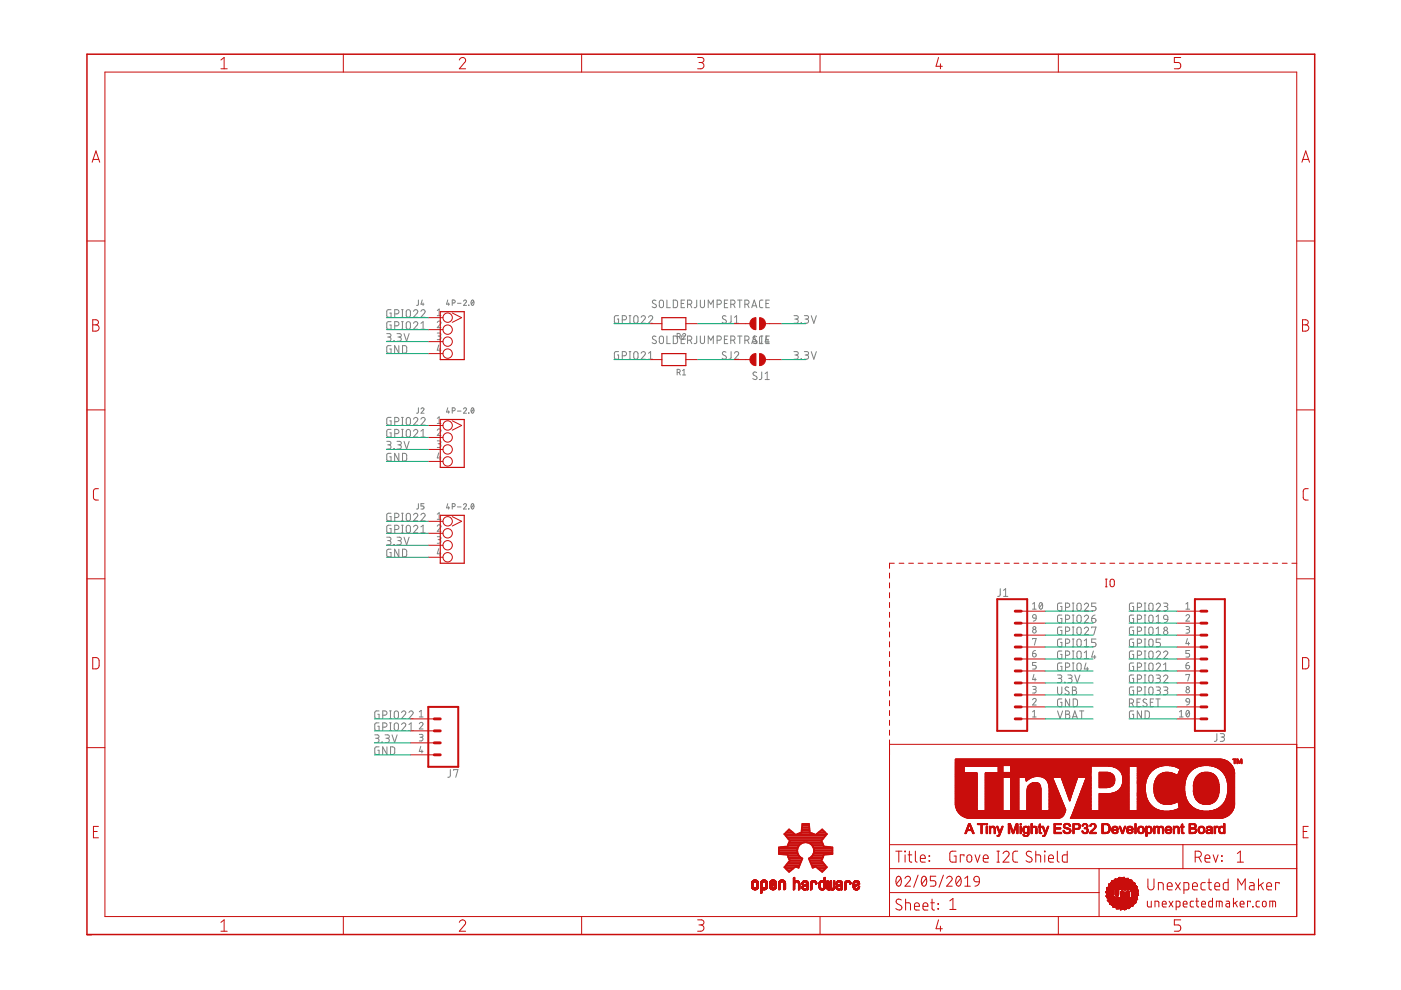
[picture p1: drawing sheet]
<svg xmlns="http://www.w3.org/2000/svg" width="297mm" height="210mm" viewBox="0 0 297 210" stroke-linecap="round" stroke-linejoin="round" font-family="sans-serif">
<g fill="none" stroke="#808080" stroke-width=".21">
<path d="M82 70.7h.5a.36 .36 0 0 1 .4 .4 .36 .36 0 0 1-.4 .4h-.3M82.4 71.5a.44 .44 0 0 1 .5 .4 .44 .44 0 0 1-.5 .4h-.4M82.9 73.3h-.7l-.2 .2v1.2l.2 .2h.7v-.9h-.3M82.9 65.7h-.7l-.2 .2v1.2l.2 .1 .7 .1v-.9h-.3M82.9 68.2h-.7l-.2 .2v1.2l.2 .2h.7v-.9h-.3M83.5 72.3h.1zM83.7 66.5h.4a.44 .44 0 0 0 .5-.4 .44 .44 0 0 0-.5-.4h-.4v1.6M83.7 69.1h.4a.44 .44 0 0 0 .5-.5 .44 .44 0 0 0-.5-.4h-.4v1.6M84.2 70.7h.5a.36 .36 0 0 1 .4 .4 .36 .36 0 0 1-.4 .4h-.3M84.6 73.3v1.6l-.9-1.6v1.6M84.6 71.5a.44 .44 0 0 1 .5 .4 .44 .44 0 0 1-.5 .4h-.4M85.1 67.3h.4"/>
<path d="M85.1 65.7h.4M85.1 69.8h.4M85.1 68.2h.4M85.3 65.7v1.6M85.3 68.2v1.6M85.3 73.3h.7l.2 .3v1l-.2 .3h-.7zM85.7 70.7l.5 1.6 .5-1.6M86.3 65.8l.3-.1 .3 .1 .1 1a.44 .44 0 0 1-.4 .5 .44 .44 0 0 1-.5-.5zM86.3 68.3l.3-.1 .3 .1 .1 1.1a.44 .44 0 0 1-.4 .4 .44 .44 0 0 1-.5-.4zM87.7 66a.45 .45 0 0 1 .6-.3 .45 .45 0 0 1 .2 .7l-.8 .9h.9M87.7 68.6a.45 .45 0 0 1 .6-.4 .45 .45 0 0 1 .2 .7l-.8 .9h.9M88.7 63.6v1l-.4 .1"/>
<path d="M89.2 66a.44 .44 0 0 1 .7-.3 .44 .44 0 0 1 .1 .7l-.8 .9h.9M89.2 68.6l.5-.4v1.6M89.2 69.8h.9M89.5 63.6l-.2 .9h.6M89.7 64.2v.5M92.7 68.4a.38 .38 0 0 1 .6-.3 .38 .38 0 0 1 .1 .6l-.7 .8h.8M92.7 70.6l.6 .1 .2 .2-.2 .3h-.4M92.7 65.8l.4-.3v1.4M92.7 66.9h.8M93 73.2l-.3 1.1h.8M93.1 71.2a.38 .38 0 0 1 .4 .4 .38 .38 0 0 1-.4 .4h-.4M93.3 73.9v.6"/>
<path d="M94.9 63.6l-.2 .9h.6M95.1 64.2v.5M95.9 64.2h.5l.1-.2v-.3l-.6-.1v1.1M97 64.3h.7M98.3 63.9a.31 .31 0 0 1 .4-.3 .31 .31 0 0 1 .1 .5l-.5 .6h.6M99.4 64.7h.1M100 63.7l.1-.1a.58 .58 0 0 1 .4 .6 .58 .58 0 0 1-.4 .5l-.2-.5zM100.4 63.9l-.5 .6M131.1 66.9l-.6 .1-.2 .1v1.1l.2 .3h.6v-.9h-.2M131.1 74.5l-.6 .1-.2 .2v1l.2 .3 .6 .1v-.9h-.2M131.9 67.8h.5a.44 .44 0 0 0 .4-.4 .44 .44 0 0 0-.4-.5h-.5v1.6M131.9 75.4h.5a.44 .44 0 0 0 .4-.4 .44 .44 0 0 0-.4-.5h-.5v1.7"/>
<path d="M133.4 66.9h.4M133.4 68.5h.4M133.4 76.2h.4M133.4 74.5h.4M133.6 66.9v1.6M133.6 74.5v1.7M134.5 67.1l.3-.2 .3 .2 .2 1a.46 .46 0 0 1-.5 .4 .46 .46 0 0 1-.4-.4zM134.5 74.7l.3-.2 .3 .2 .2 1a.46 .46 0 0 1-.5 .5 .46 .46 0 0 1-.4-.5zM135.9 67.3a.44 .44 0 0 1 .7-.4 .44 .44 0 0 1 .1 .7l-.8 .9h.9M135.9 74.9a.44 .44 0 0 1 .7-.3 .44 .44 0 0 1 .1 .7l-.8 .9h.9M137.5 67.3a.44 .44 0 0 1 .6-.4 .44 .44 0 0 1 .2 .7l-.8 .9h.9M137.5 76.2h.9"/>
<path d="M137.5 74.9l.4-.4v1.7M139.1 63.8a.41 .41 0 0 0-.6-.1 .41 .41 0 0 0 0 .6l.5 .3a.42 .42 0 0 1 .1 .6 .42 .42 0 0 1-.7 0l-.1-.2M139.1 71.4a.41 .41 0 0 0-.6-.1 .41 .41 0 0 0 0 .6l.5 .3a.42 .42 0 0 1 .1 .6 .42 .42 0 0 1-.7 0l-.1-.2M139.9 63.8l.3-.2 .3 .2 .2 1a.44 .44 0 0 1-.5 .4 .44 .44 0 0 1-.4-.4zM139.9 71.4l.3-.2 .3 .2 .2 1a.44 .44 0 0 1-.5 .5 .44 .44 0 0 1-.4-.5zM141.4 63.6v1.6h.7M141.4 71.2v1.7h.7M142.7 63.6h.7l.2 .3 .1 .9-.3 .4h-.7zM142.7 71.2l.7 .1 .2 .2 .1 .9-.3 .4-.7 .1zM143.6 71.4l.6-.2v-.4l-.6-.1v1.2M143.6 79l.6-.2v-.4l-.6-.1v1.2M144 71.4l.2 .5"/>
<path d="M144 79l.2 .5M144.4 64.3h.6M144.4 72h.6M144.7 71a.32 .32 0 0 1 .5-.3 .32 .32 0 0 1 .1 .5l-.6 .7h.7M144.7 78.6l.3-.3v1.2M144.7 79.5h.7M145.1 63.6h-.7v1.6h.7M145.1 71.2h-.7v1.7h.7M145.8 64.5h.4a.44 .44 0 0 0 .5-.4 .44 .44 0 0 0-.5-.5h-.4v1.6M145.8 72.1h.4a.44 .44 0 0 0 .5-.4 .44 .44 0 0 0-.5-.5h-.4v1.7M146.3 64.5l.4 .7M146.3 72.1l.4 .8"/>
<path d="M147.7 63.6v1.4l-.5 .2M147.7 71.2v1.4l-.5 .3M148.5 63.6v1.2a.44 .44 0 0 0 .4 .4 .44 .44 0 0 0 .5-.4v-1.2M148.5 71.2v1.2a.44 .44 0 0 0 .4 .5 .44 .44 0 0 0 .5-.5v-1.2M150.2 65.2v-1.6l.5 .9 .5-.9v1.6M150.2 72.9v-1.7l.5 .9 .5-.9v1.7M152 64.5h.5a.44 .44 0 0 0 .5-.4 .44 .44 0 0 0-.5-.5h-.5v1.6M152 72.1h.5a.44 .44 0 0 0 .5-.4 .44 .44 0 0 0-.5-.5h-.5v1.7M153.6 64.3h.5M153.6 72h.5M153.9 67.1a.41 .41 0 0 0-.6-.1 .41 .41 0 0 0 0 .6l.5 .3a.42 .42 0 0 1 .1 .6 .42 .42 0 0 1-.6 0l-.2-.2M153.9 74.7a.41 .41 0 0 0-.6-.1 .41 .41 0 0 0 0 .6l.5 .3a.42 .42 0 0 1 .1 .6 .42 .42 0 0 1-.6 0l-.2-.2"/>
<path d="M154.3 63.6h-.7v1.6h.7M154.3 71.2h-.7v1.7h.7M154.9 64.5h.5a.44 .44 0 0 0 .5-.4 .44 .44 0 0 0-.5-.5h-.5v1.6M154.9 72.1h.5a.44 .44 0 0 0 .5-.4 .44 .44 0 0 0-.5-.5h-.5v1.7M155 66.9v1.4l-.5 .2M155 74.5v1.4l-.5 .3M155.5 64.5l.4 .7M155.5 72.1l.4 .8M155.7 74.9a.44 .44 0 0 1 .7-.3 .44 .44 0 0 1 .1 .7l-.8 .9h.9M155.7 68.5h.9M155.7 67.3l.5-.4v1.6M156.4 63.6h.9"/>
<path d="M156.4 71.2h.9M156.8 63.6v1.6M156.8 71.2v1.7M157.9 64.5h.5a.44 .44 0 0 0 .4-.4 .44 .44 0 0 0-.4-.5h-.5v1.6M157.9 72.1h.5a.44 .44 0 0 0 .4-.4 .44 .44 0 0 0-.4-.5h-.5v1.7M158.5 64.5l.3 .7M158.5 72.1l.3 .8M159.4 65.2l.5-1.6 .6 1.6M159.4 72.9l.5-1.7 .6 1.7M159.5 64.8h.8M159.5 72.5h.8M160.4 71.4a.41 .41 0 0 0-.6-.1 .41 .41 0 0 0 0 .6l.5 .3a.42 .42 0 0 1 .1 .6 .42 .42 0 0 1-.6 0l-.2-.2"/>
<path d="M160.4 79a.41 .41 0 0 0-.6-.1 .41 .41 0 0 0 0 .6l.5 .3a.41 .41 0 0 1 .1 .6 .41 .41 0 0 1-.6 0l-.2-.1M161.5 71.2v1.4l-.5 .3M161.5 78.9v1.4l-.5 .2M161.8 63.6h-.6l-.2 .4 .1 1 .1 .2h.6M161.8 71.2l-.6 .1-.2 .3 .1 1 .1 .2 .6 .1M162.2 79.2l.5-.3v1.6M162.4 64.3h.5M162.4 72h.5M162.6 71.2l-.4 1.3h.9M162.8 72.1v.8M163.1 63.6h-.7v1.6h.7M163.1 71.2h-.7v1.7h.7"/>
<path d="M168.3 66.9h.6a.36 .36 0 0 1 .3 .4 .36 .36 0 0 1-.3 .3h-.4M168.3 74.5h.6a.36 .36 0 0 1 .3 .4 .36 .36 0 0 1-.3 .4h-.4M168.8 67.6a.44 .44 0 0 1 .4 .5 .44 .44 0 0 1-.4 .4h-.5M168.8 75.3a.44 .44 0 0 1 .4 .4 .44 .44 0 0 1-.4 .5h-.5M169.8 68.5h.1zM169.8 76.1l.1 .1zM170.5 66.9h.6a.36 .36 0 0 1 .3 .4 .36 .36 0 0 1-.3 .3h-.4M170.5 74.5h.6a.36 .36 0 0 1 .3 .4 .36 .36 0 0 1-.3 .4h-.4M171 67.6a.44 .44 0 0 1 .4 .5 .44 .44 0 0 1-.4 .4h-.5M171 75.3a.44 .44 0 0 1 .4 .4 .44 .44 0 0 1-.4 .5h-.5M172 66.9l.6 1.6 .5-1.6M172 74.5l.6 1.7 .5-1.7"/>
<path d="M82 93.6h.5a.37 .37 0 0 1 .4 .3 .37 .37 0 0 1-.4 .4h-.3M82.4 94.3a.44 .44 0 0 1 .5 .5 .44 .44 0 0 1-.5 .4h-.4M82.9 96.1h-.5l-.4 .3v1.1l.2 .2h.7v-.8h-.3M82.9 88.5h-.5l-.4 .2v1.2l.2 .2h.7v-.9h-.3M82.9 91h-.5l-.4 .3v1.2l.2 .1 .7 .1v-.9h-.3M83.5 95.1l.1 .1zM83.7 89.4h.4a.46 .46 0 0 0 .5-.4 .46 .46 0 0 0-.5-.5h-.4v1.6M83.7 91.9h.4a.46 .46 0 0 0 .5-.4 .46 .46 0 0 0-.5-.5h-.4v1.7M84.2 93.6h.5a.37 .37 0 0 1 .4 .3 .37 .37 0 0 1-.4 .4h-.3M84.6 96.1v1.6l-.9-1.6v1.6M84.6 94.3a.44 .44 0 0 1 .5 .5 .44 .44 0 0 1-.5 .4h-.4M85.1 90.1h.4"/>
<path d="M85.1 88.5h.4M85.1 92.7h.4M85.1 91h.4M85.3 88.5v1.6M85.3 91v1.7M85.3 96.1l.7 .1 .2 .2v1.1l-.2 .2h-.7zM85.7 93.6l.5 1.6 .5-1.6M86.3 88.6l.3-.1 .3 .1 .1 1.1a.44 .44 0 0 1-.4 .4 .44 .44 0 0 1-.5-.4zM86.3 91.2l.3-.2 .3 .2 .1 1a.44 .44 0 0 1-.4 .5 .44 .44 0 0 1-.5-.5zM87.7 88.9a.45 .45 0 0 1 .6-.4 .45 .45 0 0 1 .2 .7l-.8 .9h.9M87.7 91.4a.45 .45 0 0 1 .6-.3 .45 .45 0 0 1 .2 .7l-.8 .9h.9M88.7 86.5v.9l-.4 .2"/>
<path d="M89.2 88.9a.44 .44 0 0 1 .7-.4 .44 .44 0 0 1 .1 .7l-.8 .9h.9M89.2 91.4l.5-.4v1.7M89.2 92.7h.9M89.3 86.7a.31 .31 0 0 1 .4-.2 .31 .31 0 0 1 .1 .5l-.5 .6h.6M92.7 91.2a.38 .38 0 0 1 .5-.3 .38 .38 0 0 1 .2 .6l-.7 .8h.8M92.7 93.5h.6l.2 .2-.2 .4h-.4M92.7 88.7l.4-.3v1.4M92.7 89.8h.8M93 96l-.3 1.1h.8M93.1 94.1a.39 .39 0 0 1 .4 .4 .39 .39 0 0 1-.4 .4h-.4M93.3 96.8v.6M94.9 86.5l-.2 .9h.6"/>
<path d="M95.1 87.1v.5M95.9 87.1l.6-.1v-.3l-.1-.2h-.5v1.1M97 87.2h.7M98.3 86.7a.31 .31 0 0 1 .4-.2 .31 .31 0 0 1 .1 .5l-.5 .6h.6M99.4 87.5h.1M100 86.5h.2a.62 .62 0 0 1 .3 .6 .62 .62 0 0 1-.4 .5l-.2-.6zM100.4 86.7l-.5 .7M162.2 80.5h.9M82 113.9h.5a.36 .36 0 0 1 .4 .4 .36 .36 0 0 1-.4 .3h-.3M82.4 114.6a.46 .46 0 0 1 .5 .5 .46 .46 0 0 1-.5 .4h-.4M82.9 116.4h-.5l-.4 .3v1.2l.2 .1 .7 .1v-.9h-.3M82.9 108.8h-.5l-.4 .3v1.1l.2 .2h.7v-.9h-.3"/>
<path d="M82.9 111.4h-.5l-.4 .2v1.2l.2 .2h.7v-.9h-.3M83.5 115.4l.1 .1zM83.7 109.7h.4a.46 .46 0 0 0 .5-.4 .46 .46 0 0 0-.5-.5h-.4v1.6M83.7 112.3h.4a.46 .46 0 0 0 .5-.5 .46 .46 0 0 0-.5-.4h-.4v1.6M84.2 113.9h.5a.36 .36 0 0 1 .4 .4 .36 .36 0 0 1-.4 .3h-.3M84.6 116.4v1.7l-.9-1.7v1.7M84.6 114.6a.46 .46 0 0 1 .5 .5 .46 .46 0 0 1-.5 .4h-.4M85.1 110.4h.4M85.1 108.8h.4M85.1 113h.4M85.1 111.4h.4M85.3 108.8v1.6"/>
<path d="M85.3 111.4v1.6M85.3 116.4l.7 .1 .2 .2v1.1l-.2 .2-.7 .1zM85.7 113.9l.5 1.6 .5-1.6M86.3 109l.3-.2 .4 .3v.9a.44 .44 0 0 1-.4 .4 .44 .44 0 0 1-.5-.4zM86.3 111.5l.3-.1 .4 .2v.9a.44 .44 0 0 1-.4 .5 .44 .44 0 0 1-.5-.5zM87.7 109.2a.45 .45 0 0 1 .6-.4 .45 .45 0 0 1 .2 .7l-.8 .9h.9M87.7 111.7a.45 .45 0 0 1 .6-.3 .45 .45 0 0 1 .2 .7l-.8 .9h.9M88.7 106.8v1l-.4 .1M89.2 109.2a.44 .44 0 0 1 .7-.4 .44 .44 0 0 1 .1 .7l-.8 .9h.9M89.2 111.7l.5-.3v1.6M89.2 113h.9M89.9 106.8h-.6v.5h.3a.32 .32 0 0 1 .3 .3 .32 .32 0 0 1-.3 .3h-.3"/>
<path d="M92.7 111.6a.38 .38 0 0 1 .5-.3 .38 .38 0 0 1 .2 .6l-.7 .7h.8M92.7 113.8h.6l.2 .2-.2 .4h-.4M92.7 109l.4-.3v1.4M92.7 110.1h.8M93 116.3l-.3 1.1h.8M93.1 114.4a.39 .39 0 0 1 .4 .4 .39 .39 0 0 1-.4 .4h-.4M93.3 117.1v.6M94.9 106.8l-.2 .9h.6M95.1 107.4v.5M95.9 107.4l.6-.1v-.4l-.6-.1v1.1M97 107.5h.7M98.3 107a.31 .31 0 0 1 .4-.2 .31 .31 0 0 1 .1 .5l-.5 .6h.6"/>
<path d="M99.4 107.9h.1M100 106.8h.2a.62 .62 0 0 1 .3 .6 .62 .62 0 0 1-.4 .5l-.2-.5zM100.4 107l-.5 .7M212.1 124.8l-.1 1.4-.2 .2h-.3M212.8 126.4h.9M212.8 125.2l.4-.4v1.6M218.9 138.5h.5a.39 .39 0 0 1 .3 .5 .39 .39 0 0 1-.4 .3 .39 .39 0 0 1-.4-.4zM218.9 128.1l.4-.3v1.4M218.9 135.5v-.1h.8l-.4 1.4M218.9 129.2h.8M219 130.4h.6l.1 .7-.7-.1zM219.5 137.9l-.3 .1-.3 .5"/>
<path d="M219.7 131.1l-.1 .3-.5 .3M220.5 127.8h.2a.76 .76 0 0 1 .4 .7 .76 .76 0 0 1-.5 .6l-.3-.6zM221 128.1l-.6 .7M225.1 127.9h-.7l-.2 .2v1l.2 .4h.7v-.9h-.2M225.1 130.4h-.7l-.2 .2v1.1l.2 .3h.7v-.9h-.2M225.1 132.9l-.7 .1-.2 .2v1l.2 .4h.7v-.9h-.2M225.1 138h-.7l-.2 .3v1l.2 .3 .7 .1v-1h-.2M225.1 135.5h-.7l-.2 .2v1.1l.2 .3h.7v-.9h-.2M225.9 128.8h.5a.46 .46 0 0 0 .4-.5 .46 .46 0 0 0-.4-.4h-.5v1.6M225.9 131.3h.5a.46 .46 0 0 0 .4-.4 .46 .46 0 0 0-.4-.5h-.5v1.6M225.9 133.9h.5a.46 .46 0 0 0 .4-.5 .46 .46 0 0 0-.4-.5h-.5v1.7M225.9 138.9h.5a.46 .46 0 0 0 .4-.4 .46 .46 0 0 0-.4-.5h-.5v1.7"/>
<path d="M225.9 136.4h.5a.46 .46 0 0 0 .4-.5 .46 .46 0 0 0-.4-.4h-.5v1.6M227.4 129.5h.3M227.4 127.9h.3M227.4 132h.3M227.4 130.4h.3M227.4 134.6h.3M227.4 132.9h.3M227.4 139.7h.3M227.4 138h.3M227.4 137.1h.3M227.4 135.5h.3M227.5 127.9v1.6"/>
<path d="M227.5 130.4v1.6M227.5 132.9v1.7M227.5 135.5v1.6M227.5 138v1.7M228.5 128l.3-.1 .3 .1 .1 1.1a.46 .46 0 0 1-.4 .4 .46 .46 0 0 1-.5-.4zM228.5 130.5l.3-.1 .3 .1 .1 1.1a.46 .46 0 0 1-.4 .4 .46 .46 0 0 1-.5-.4zM228.5 133.1l.3-.2 .3 .2 .1 1a.46 .46 0 0 1-.4 .5 .46 .46 0 0 1-.5-.5zM228.5 138.2l.3-.2 .3 .2 .1 1a.46 .46 0 0 1-.4 .5 .46 .46 0 0 1-.5-.5zM228.5 135.6l.3-.1 .3 .1 .1 1.1a.46 .46 0 0 1-.4 .4 .46 .46 0 0 1-.5-.4zM229.9 128.2a.44 .44 0 0 1 .6-.3 .44 .44 0 0 1 .2 .7l-.8 .9h.9M229.9 130.8a.44 .44 0 0 1 .6-.4 .44 .44 0 0 1 .2 .7l-.8 .9h.9M229.9 133.3a.44 .44 0 0 1 .6-.3 .44 .44 0 0 1 .2 .7l-.8 .9h.9"/>
<path d="M229.9 139.7h.9M229.9 138.4l.4-.4v1.7M229.9 135.8l.4-.3v1.6M229.9 137.1h.9M231.5 131.1h.5a.45 .45 0 0 1 .4 .5 .45 .45 0 0 1-.5 .4 .45 .45 0 0 1-.4-.4zM231.5 133.1v-.2h.9l-.5 1.7M231.8 138l-.3 1.3h.9M232.1 138.9v.8M232.2 130.4l-.6 .3-.1 .4M232.4 127.9h-.9v.7h.5a.46 .46 0 0 1 .4 .4 .46 .46 0 0 1-.4 .5h-.5M232.4 135.5h-.9v.7h.5a.46 .46 0 0 1 .4 .5 .46 .46 0 0 1-.4 .4h-.5M240.3 135.5h-.6l-.2 .2v1.1l.2 .3h.6v-.9h-.2"/>
<path d="M240.3 132.9l-.6 .1-.2 .2v1l.2 .4h.6v-.9h-.2M240.3 127.9h-.6l-.2 .2v1l.2 .4h.6v-.9h-.2M240.3 138h-.6l-.2 .3v1l.2 .3 .6 .1v-1h-.2M240.3 130.4h-.6l-.2 .2v1.1l.2 .3h.6v-.9h-.2M241.2 136.4h.4a.46 .46 0 0 0 .4-.5 .46 .46 0 0 0-.4-.4h-.4v1.6M241.2 133.9h.4a.46 .46 0 0 0 .4-.5 .46 .46 0 0 0-.4-.5h-.4v1.7M241.2 128.8h.4a.46 .46 0 0 0 .4-.5 .46 .46 0 0 0-.4-.4h-.4v1.6M241.2 138.9h.4a.46 .46 0 0 0 .4-.4 .46 .46 0 0 0-.4-.5h-.4v1.7M241.2 131.3h.4a.46 .46 0 0 0 .4-.4 .46 .46 0 0 0-.4-.5h-.4v1.6M242.6 129.5h.4M242.6 127.9h.4M242.6 132h.4"/>
<path d="M242.6 130.4h.4M242.6 134.6h.4M242.6 132.9h.4M242.6 139.7h.4M242.6 138h.4M242.6 137.1h.4M242.6 135.5h.4M242.8 127.9v1.6M242.8 130.4v1.6M242.8 132.9v1.7M242.8 135.5v1.6M242.8 138v1.7"/>
<path d="M243.7 135.6l.3-.1 .3 .1 .2 1.1a.46 .46 0 0 1-.5 .4 .46 .46 0 0 1-.4-.4zM243.7 133.1l.3-.2 .3 .2 .2 1a.46 .46 0 0 1-.5 .5 .46 .46 0 0 1-.4-.5zM243.7 128l.3-.1 .3 .1 .2 1.1a.46 .46 0 0 1-.5 .4 .46 .46 0 0 1-.4-.4zM243.7 138.2l.3-.2 .3 .2 .2 1a.46 .46 0 0 1-.5 .5 .46 .46 0 0 1-.4-.5zM243.7 130.5l.3-.1 .3 .1 .2 1.1a.46 .46 0 0 1-.5 .4 .46 .46 0 0 1-.4-.4zM245.1 128.2a.44 .44 0 0 1 .7-.3 .44 .44 0 0 1 .1 .7l-.8 .9h.9M245.1 138.4a.44 .44 0 0 1 .7-.3 .44 .44 0 0 1 .1 .6l-.8 1h.9M245.1 132h.9M245.1 134.6h.9M245.1 133.3l.5-.4v1.7M245.1 130.8l.5-.4v1.6M246 135.5h-.9v.7h.6a.46 .46 0 0 1 .4 .5 .46 .46 0 0 1-.4 .4h-.6"/>
<path d="M246.7 127.9h.5a.36 .36 0 0 1 .4 .3 .36 .36 0 0 1-.4 .4h-.3M246.7 138.4a.44 .44 0 0 1 .6-.3 .44 .44 0 0 1 .2 .6l-.8 1h.9M246.8 130.5l.3-.1 .4 .1 .1 .8-.8-.1-.1-.3zM247.1 128.6a.46 .46 0 0 1 .5 .4 .46 .46 0 0 1-.5 .5h-.4M247.6 131.3l-.1 .4-.6 .3M251.4 130.6a.38 .38 0 0 1 .6-.3 .38 .38 0 0 1 .1 .6l-.7 .8h.8M251.4 132.8l.6 .1 .2 .2-.2 .3-.4 .1M251.4 129.2h.8M251.4 128.1l.4-.3v1.4M251.8 135.4l-.4 1.1h.8M251.8 133.5a.39 .39 0 0 1 .4 .3 .39 .39 0 0 1-.4 .4h-.4M252 136.1v.7"/>
<path d="M252.2 137.9h-.8v.6h.5a.4 .4 0 0 1 .3 .4 .4 .4 0 0 1-.3 .4h-.5M79.5 155.8h.5a.36 .36 0 0 1 .4 .4 .36 .36 0 0 1-.4 .3h-.3M79.9 156.5a.46 .46 0 0 1 .5 .5 .46 .46 0 0 1-.5 .4h-.4M80.4 158.3l-.7 .1-.2 .2 .1 1.3 .8 .1v-.9h-.3M80.4 150.7h-.7l-.2 .3 .1 1.3 .8 .1v-1h-.3M80.4 153.3h-.7l-.2 .2 .1 1.3 .8 .1v-.9h-.3M81 157.3v.1zM81.2 151.6h.4a.46 .46 0 0 0 .5-.4 .46 .46 0 0 0-.5-.5h-.4v1.7M81.2 154.2h.4a.46 .46 0 0 0 .5-.5 .46 .46 0 0 0-.5-.4h-.4v1.6M81.6 155.8h.6a.36 .36 0 0 1 .3 .4 .36 .36 0 0 1-.3 .3h-.4M82 158.3v1.7l-.9-1.7v1.7M82.1 156.5a.46 .46 0 0 1 .5 .5 .46 .46 0 0 1-.5 .4h-.5"/>
<path d="M82.6 152.4h.4M82.6 150.7h.4M82.6 154.9h.4M82.6 153.3h.4M82.8 150.7v1.7M82.8 153.3v1.6M82.8 158.3l.6 .1 .3 .2v1.1l-.3 .2-.6 .1zM83.1 155.8l.6 1.6 .5-1.6M83.7 150.9l.3-.2 .3 .2 .2 1a.44 .44 0 0 1-.5 .5 .44 .44 0 0 1-.4-.5zM83.7 153.4l.3-.1 .3 .1 .2 1a.44 .44 0 0 1-.5 .5 .44 .44 0 0 1-.4-.5zM85.1 151.1a.45 .45 0 0 1 .7-.4 .45 .45 0 0 1 .1 .7l-.8 1h.9M85.1 153.6a.45 .45 0 0 1 .7-.3 .45 .45 0 0 1 .1 .7l-.8 .9h.9"/>
<path d="M86.7 151.1a.44 .44 0 0 1 .6-.4 .44 .44 0 0 1 .2 .7l-.8 1h.9M86.7 154.9h.9M86.7 153.6l.5-.3v1.6M88.9 153.5a.39 .39 0 0 1 .5-.3 .39 .39 0 0 1 .2 .6l-.7 .8h.8M88.9 155.7h.6l.2 .2-.2 .4h-.4M88.9 152h.8M88.9 150.9l.4-.3v1.4M89.2 158.2l-.3 1.1h.8M89.3 156.3a.39 .39 0 0 1 .4 .4 .39 .39 0 0 1-.4 .4h-.4M89.5 159v.6M218.9 148.4a.38 .38 0 0 1 .6-.3 .38 .38 0 0 1 .1 .6l-.7 .8h.8M218.9 145.5l.6 .1 .2 .2-.2 .3-.4 .1"/>
<path d="M218.9 150.9l.4-.3v1.4M218.9 152h.8M219.2 143l-.3 1.1h.8M219.3 146.2a.39 .39 0 0 1 .4 .3 .39 .39 0 0 1-.4 .4h-.4M219.5 143.8v.6M219.7 140.5h-.8v.6h.5a.4 .4 0 0 1 .3 .4 .4 .4 0 0 1-.3 .4h-.5M224.2 143.1h.5a.36 .36 0 0 1 .4 .4 .36 .36 0 0 1-.4 .3h-.3M224.2 145.6v1.2a.46 .46 0 0 0 .5 .5 .46 .46 0 0 0 .4-.5v-1.2M224.2 150.7l.5 1.7 .6-1.7M224.7 143.8a.46 .46 0 0 1 .4 .5 .46 .46 0 0 1-.4 .4h-.5M225.1 148.2h-.7l-.2 .2v1.1l.2 .3h.7v-.9h-.2M225.1 140.6h-.7l-.2 .2v1l.2 .4h.7v-.9h-.2"/>
<path d="M225.7 144.7h.1zM225.9 141.5h.5a.46 .46 0 0 0 .4-.5 .46 .46 0 0 0-.4-.4h-.5v1.6M225.9 150.7h.5a.36 .36 0 0 1 .4 .4 .36 .36 0 0 1-.4 .3 .46 .46 0 0 1 .4 .5 .46 .46 0 0 1-.4 .5h-.5zM225.9 151.4h.5M226.4 143.1h.5a.36 .36 0 0 1 .4 .4 .36 .36 0 0 1-.4 .3h-.3M226.6 145.8l-.2-.1a.38 .38 0 0 0-.5 .1 .38 .38 0 0 0 .1 .5l.5 .3a.44 .44 0 0 1-.1 .7 .44 .44 0 0 1-.6-.3M226.8 148.2v1.6l-.9-1.6v1.6M226.9 143.8a.46 .46 0 0 1 .4 .5 .46 .46 0 0 1-.4 .4h-.5M227.4 142.2h.3M227.4 140.6h.3M227.4 152.4l.5-1.7 .5 1.7M227.4 145.6h.4a.36 .36 0 0 1 .4 .4 .36 .36 0 0 1-.4 .4 .46 .46 0 0 1 .5 .4 .46 .46 0 0 1-.5 .5h-.4z"/>
<path d="M227.4 146.4h.4M227.5 152h.8M227.5 148.2h.7l.2 .3 .1 .9-.3 .4h-.7zM227.5 140.6v1.6M227.9 143.1l.5 1.6 .6-1.6M228.5 140.7l.3-.1 .3 .1 .1 1.1a.46 .46 0 0 1-.4 .4 .46 .46 0 0 1-.5-.4zM228.9 150.7h.9M229.3 150.7v1.7M230.3 140.6l-.4 1.2h.9M230.5 141.5v.7M239.5 149.1h.4a.46 .46 0 0 0 .4-.5 .46 .46 0 0 0-.4-.4h-.4v1.6M240 149.1l.3 .7"/>
<path d="M240.3 150.7h-.6l-.2 .3v1l.2 .3 .6 .1v-1h-.2M240.3 143.1h-.6l-.2 .2v1.1l.2 .3h.6v-.9h-.2M240.3 145.6l-.6 .1-.2 .2v1l.2 .4h.6v-.9h-.2M240.3 140.6h-.6l-.2 .2v1l.2 .4h.6v-.9h-.2M241.1 148.9h.5M241.2 144h.4a.46 .46 0 0 0 .4-.4 .46 .46 0 0 0-.4-.5h-.4v1.6M241.2 146.6h.4a.46 .46 0 0 0 .4-.5 .46 .46 0 0 0-.4-.5h-.4v1.7M241.2 141.5h.4a.46 .46 0 0 0 .4-.5 .46 .46 0 0 0-.4-.4h-.4v1.6M241.8 148.2h-.7v1.6h.7M242 150.7v1.7l-.9-1.7v1.7M242.6 144.7h.4M242.6 143.1h.4"/>
<path d="M242.6 147.3h.4M242.6 145.6h.4M242.6 142.2h.4M242.6 140.6h.4M242.8 140.6v1.6M242.8 143.1v1.6M242.8 145.6v1.7M242.8 150.7l.6 .1 .2 .2 .1 .9-.3 .4-.6 .1zM243.1 148.3l-.2-.1a.38 .38 0 0 0-.5 .1 .38 .38 0 0 0 .1 .6l.5 .2a.44 .44 0 0 1 0 .7 .44 .44 0 0 1-.7-.2M243.7 143.2l.3-.1 .3 .1 .2 1.1a.46 .46 0 0 1-.5 .4 .46 .46 0 0 1-.4-.4zM243.7 145.8l.3-.2 .3 .2 .2 1a.46 .46 0 0 1-.5 .5 .46 .46 0 0 1-.4-.5zM243.7 140.7l.3-.1 .3 .1 .2 1.1a.46 .46 0 0 1-.5 .4 .46 .46 0 0 1-.4-.4z"/>
<path d="M243.9 148.9h.5M244.6 148.2h-.7v1.6h.7M245.1 148.2h.9M245.1 143.1h.6a.36 .36 0 0 1 .3 .4 .36 .36 0 0 1-.3 .3h-.4M245.1 145.6h.6a.36 .36 0 0 1 .3 .4 .36 .36 0 0 1-.3 .4h-.4M245.1 140.9a.44 .44 0 0 1 .7-.3 .44 .44 0 0 1 .1 .7l-.8 .9h.9M245.5 148.2v1.6M245.6 143.8a.46 .46 0 0 1 .4 .5 .46 .46 0 0 1-.4 .4h-.5M245.6 146.4a.46 .46 0 0 1 .4 .4 .46 .46 0 0 1-.4 .5h-.5M246.7 143.5a.44 .44 0 0 1 .6-.4 .44 .44 0 0 1 .2 .7l-.8 .9h.9M246.7 145.6h.5a.36 .36 0 0 1 .4 .4 .36 .36 0 0 1-.4 .4h-.3M246.7 142.2h.9"/>
<path d="M246.7 140.9l.4-.3v1.6M247.1 146.4a.46 .46 0 0 1 .5 .4 .46 .46 0 0 1-.5 .5h-.4M250.1 152h.7M250.1 150.9l.4-.3v1.4M251.4 141.1h.5a.39 .39 0 0 1 .3 .4 .39 .39 0 0 1-.4 .3 .39 .39 0 0 1-.4-.3zM251.4 143.2v-.2h.8l-.4 1.4M251.5 148.2h.6l.1 .6h-.7zM251.6 150.7l.1-.1a.69 .69 0 0 1 .5 .7 .69 .69 0 0 1-.5 .7l-.3-.7zM252.1 140.5l-.4 .1-.3 .5M252.1 150.9l-.6 .8M252.2 148.8l-.1 .4-.5 .3M258 155.6v1.4l-.5 .2"/>
<path d="M258.7 155.6h.5a.36 .36 0 0 1 .4 .3 .36 .36 0 0 1-.4 .4h-.3M259.2 156.3a.46 .46 0 0 1 .4 .4 .46 .46 0 0 1-.4 .5h-.5M95.5 163.2l-.1 1.4-.5 .2M96.2 163.3v-.1h.9l-.5 1.6"/>
<circle cx="219.3" cy="133.8" r=".39"/>
<circle cx="219.3" cy="133.1" r=".31"/>
<circle cx="247.1" cy="133.3" r=".36"/>
<circle cx="247.2" cy="134.1" r=".46"/>
<circle cx="251.8" cy="145.8" r=".31"/>
<circle cx="251.8" cy="146.5" r=".39"/>
</g>
<g fill="none" stroke="#c90d0c" stroke-width=".21">
<path d="M22.2 15.3h252.7v179h-252.7zM46.8 12.7l.7-.5v2.4M46.8 14.6h1.4M72.8 11.5v3.8M97.4 12.7a.65 .65 0 0 1 .9-.5 .65 .65 0 0 1 .2 1.1l-1.1 1.3h1.3M123.3 11.5v3.8M147.9 12.2h.8a.53 .53 0 0 1 .6 .5 .53 .53 0 0 1-.6 .6h-.5M148.6 13.3a.67 .67 0 0 1 .6 .6 .67 .67 0 0 1-.6 .7h-.7M173.9 11.5v3.8M199 12.2l-.5 1.9h1.3M199.4 13.5v1.1M224.4 11.5v3.8"/>
<path d="M250.3 12.2h-1.3v1.1h.8a.68 .68 0 0 1 .6 .6 .68 .68 0 0 1-.6 .7h-.8M19.5 34.4l.8-2.4 .8 2.4M19.7 33.8h1.2M276 34.4l.8-2.4 .8 2.4M276.2 33.8h1.2M18.4 51.1h3.8M274.9 51.1h3.8M19.7 67.8h.6a.54 .54 0 0 1 .6 .5 .54 .54 0 0 1-.6 .6 .67 .67 0 0 1 .7 .6 .67 .67 0 0 1-.7 .7h-.6zM19.7 68.9h.6M90.8 67.4h3.1M90.8 69.9h3.1M90.8 72.4h3.1"/>
<path d="M90.8 75h3.1M95.9 66.4l2 1-2 .9M137.8 68.6h2.5M137.8 76.2h2.5M145.4 68.6h2.6M145.4 76.2h2.6M155.6 68.6h3.4M155.6 76.2h3.4M162.3 68.6h3.4M162.3 76.2h3.4M276.2 67.8h.6a.54 .54 0 0 1 .6 .5 .54 .54 0 0 1-.6 .6 .67 .67 0 0 1 .7 .6 .67 .67 0 0 1-.7 .7h-.6zM276.2 68.9h.6"/>
<path d="M18.4 86.9h3.8M90.8 90.2h3.1M90.8 92.8h3.1M90.8 95.3h3.1M90.8 97.8h3.1M95.9 89.2l2 1-2 1M274.9 86.9h3.8M20.9 103.6h-.6a.51 .51 0 0 0-.5 .5v1.5l.4 .4h.7M90.8 110.5h3.1M90.8 113.1h3.1M90.8 115.6h3.1M90.8 118.2h3.1"/>
<path d="M95.9 109.5l2 1-2 1M189.6 119.4h-1v1.1M190.6 119.4h1M192.7 119.4h1M194.7 119.4h1M196.7 119.4h1M198.7 119.4h1.1M200.8 119.4h1M202.8 119.4h1M204.8 119.4h1.1M206.9 119.4h1M208.9 119.4h1"/>
<path d="M210.9 119.4h1.1M213 119.4h1M215 119.4h1M217 119.4h1.1M219.1 119.4h1M221.1 119.4h1M223.1 119.4h1.1M225.1 119.4h1.1M227.2 119.4h1M229.2 119.4h1.1M231.2 119.4h1.1M233.3 119.4h1"/>
<path d="M235.3 119.4h1M237.3 119.4h1.1M239.4 119.4h1M241.4 119.4h1M243.4 119.4h1.1M245.5 119.4h1M247.5 119.4h1M249.5 119.4h1M251.6 119.4h1M253.6 119.4h1M255.6 119.4h1M257.6 119.4h1.1"/>
<path d="M259.7 119.4h1M261.7 119.4h1M263.7 119.4h1.1M265.8 119.4h1M267.8 119.4h1M269.8 119.4h1.1M271.9 119.4h1M273.9 119.4h1M277.4 103.6h-.6a.51 .51 0 0 0-.5 .5l.1 1.7 .4 .2h.6M18.4 122.7h3.8M19.7 139.4h.9l.4 .5v1.3l-.1 .3-.3 .3h-.9zM188.6 121.5v1.1"/>
<path d="M188.6 123.6v1.1M188.6 125.7v1M188.6 127.7v1.1M188.6 129.8v1.1M188.6 131.9v1.1M188.6 134v1.1M188.6 136.1v1.1M188.6 138.2v1M216.5 139.7h5.1M216.5 137.2h5.1M216.5 134.7h5.1M216.5 132.1h5.1"/>
<path d="M216.5 129.6h5.1M234.4 124.4h.3M234.4 122.8h.3M234.5 122.8v1.6M235.5 122.9l.3-.1 .3 .1 .2 1.1a.46 .46 0 0 1-.5 .4 .46 .46 0 0 1-.4-.4zM249.5 139.7h5.1M249.5 137.2h5.1M249.5 134.7h5.1M249.5 132.1h5.1M249.5 129.6h5.1M274.9 122.7h3.8M276.2 139.4h.9l.4 .5v1.5l-.4 .4h-.9z"/>
<path d="M18.4 158.5h3.8M87 152.4h5.1M87 155h5.1M87 157.5h5.1M188.6 140.2v1.1M188.6 142.3v1.1M188.6 144.4v1.1M188.6 146.5v1.1M188.6 148.5v1.1M188.6 150.6v1.1M188.6 152.7v1.1M188.6 154.8v1.1"/>
<path d="M188.6 156.9v37.4M188.6 157.8h86.3M216.5 152.4h5.1M216.5 149.9h5.1M216.5 147.3h5.1M216.5 144.8h5.1M216.5 142.3h5.1M249.5 152.4h5.1M249.5 149.9h5.1M249.5 147.3h5.1M249.5 144.8h5.1M249.5 142.3h5.1"/>
<path d="M274.9 158.5h3.8M19.8 176.3h.8M20.9 175.2h-1.1v2.4h1.1M87 160h5.1M188.6 179.1h86.3M250.8 179.1v5.1M276.3 176.3h.8M277.4 175.2h-1.1v2.4h1.1M18.4 198.2h1M46.8 195.6l.7-.6v2.4M46.8 197.4h1.4M72.8 194.3v3.8"/>
<path d="M97.4 195.6a.65 .65 0 0 1 .9-.5 .65 .65 0 0 1 .2 1l-1.1 1.3h1.3M123.3 194.3v3.8M147.9 195h.8a.54 .54 0 0 1 .6 .6 .54 .54 0 0 1-.6 .5h-.5M148.6 196.1a.67 .67 0 0 1 .6 .7 .67 .67 0 0 1-.6 .6h-.7M159.3 187.9h.4M159.3 187.7h.4M159.3 188h.4M159.3 187.8h.4M159.3 187.6h.4M159.3 187.5h.4M159.3 187.4h.4M159.3 187.3h.4"/>
<path d="M159.3 187.2h.4M159.4 188l.4 .1M159.4 188.2h.5M159.4 188.1h.4M159.4 187.1h.4M159.4 188.3h1.3M159.4 186.9h1.3M159.5 186.9h1.2M159.5 188.4h1.2M159.5 186.8h1.1M159.6 188.5h1M159.6 186.8h1"/>
<path d="M159.6 188.5h.9M159.7 186.7h.8M159.7 188.6h.8M159.7 186.6h.8M159.8 187.2h-.4M159.8 187.1l-.4 .1M159.8 188.6h.5M159.9 186.6h.4M159.9 187l-.5 .1M159.9 187h-.5M160 188.7h.2M160.2 188.2h.6"/>
<path d="M160.2 187h.6M160.3 187l.5 .1M160.4 187.1h.4M160.4 188.1h.4M160.4 188h.4M160.4 187.2h.4M160.4 187.9h.4M160.4 187.7h.4M160.4 187.8h.4M160.4 187.6h.4M160.4 187.5h.4M160.4 187.4h.4"/>
<path d="M160.4 187.3h.4M160.7 188.4h-1.2M160.7 186.9l-1.3 .1M160.8 188.2h-.5M161.3 188.7h.4M161.3 187.9h.3M161.3 187.7h.3M161.3 189.1h.3M161.3 189.3h.2M161.3 189.2h.3M161.3 189h.3M161.3 188.9h.3"/>
<path d="M161.3 188.8h.3M161.3 188.7h.3M161.3 188.4h1.3M161.3 188.3h1.4M161.3 188.2h.5M161.3 188.1h.4M161.3 188h.4M161.3 187.8h.3M161.3 187.6h.3M161.3 187.5h.3M161.3 187.4h.3M161.3 187.3h.3"/>
<path d="M161.3 187.2h.3M161.3 189.4h.1M161.3 187h1.4M161.4 186.9h1.2M161.4 186.8h1.2M161.4 186.8h1.1M161.5 186.8h1M161.6 186.7h.8M161.6 189.3h-.3M161.6 186.6h.8M161.6 189.2h-.3M161.7 187.2h-.4"/>
<path d="M161.7 187.1l-.4 .1M161.7 187.1h-.4M161.8 187l-.5 .1M161.8 186.6h.4M161.8 187h-.5M161.9 188.7h.2M162.2 187h.5M162.2 188.2h.5M162.3 188.6l-1 .1M162.3 187.1h.4M162.3 188.1h.4M162.3 187.1l.4 .1"/>
<path d="M162.3 188h.4M162.3 187.2h.4M162.3 187.9h.4M162.3 187.7h.4M162.3 187.8h.4M162.3 187.6h.4M162.3 187.5h.4M162.3 187.4h.4M162.3 187.3h.4M162.4 188.6h-1.1M162.5 188.5l-1.2 .1M162.5 188.5h-1.2"/>
<path d="M162.6 188.4h-1.3M162.6 188.3h-1.3M162.7 188.2h-.5M163.2 187.1h.4M163.2 188.1h.4M163.2 188h.4M163.2 187.5h.4M163.2 187.4h.3M163.2 187.3h.3M163.2 188.2h.5M163.2 187h.5M163.2 188.3h1.3"/>
<path d="M163.2 187h1.4M163.3 188.4h1.2M163.3 186.9h1.2M163.3 188.4h1.1M163.4 188.5h1M163.4 186.8h1M163.5 186.7h.8M163.5 188.6h.8M163.5 186.6h.8M163.6 187.3h-.4M163.6 187.2l-.4 .1M163.6 187.2h-.4"/>
<path d="M163.7 188.6h.5M163.7 187.9l-.5 .1M163.7 187.5h.9M163.7 187l-.5 .1M163.7 186.6h.4M163.7 187.9h-.5M163.8 188.7h.2M163.8 187.4h.8M163.9 187.8l-.7 .1M163.9 187.4h.7M164 187.8h-.8M164 187.3h.6"/>
<path d="M164 187h.6M164.1 187.7l-.9 .1M164.1 187h.5M164.1 187.3h.5M164.1 188.2h.5M164.2 187.1h.4M164.2 188.1h.4M164.2 187.2h.4M164.2 188h.4M164.3 187.9h.3M164.3 187.7h-1.1M164.3 187.6h-1.1"/>
<path d="M164.4 187.8h.2M164.5 187.6h-1.3M164.5 188.3h-1.2M164.5 187.8h.1M164.6 188.2h-.5M164.6 187.5h-1.4M165.1 187.9h.4M165.1 187.7h.4M165.1 188.5h.4M165.1 188.4h.4M165.1 188.3h.4M165.1 188.2h.4"/>
<path d="M165.1 188.1h.4M165.1 188h.4M165.1 187.8h.4M165.1 187.6h.4M165.1 187.5h.4M165.1 187.4h.4M165.1 187.3h.4M165.1 187.2h.4M165.2 186.9h1.3M165.2 186.9h1.2M165.2 188.6l-.1 .1M165.3 186.8h1.1"/>
<path d="M165.3 186.8h1M165.4 186.7h.8M165.4 188.6h-.3M165.4 186.6h.8M165.5 188.5l-.4 .1M165.5 187.2h-.4M165.5 187.1l-.4 .1M165.5 187.1h-.4M165.6 186.6h.4M165.6 187h-.5M165.7 187h-.6M166 187h.5"/>
<path d="M166.1 187.1h.4M166.2 187.9h.4M166.2 187.7h.4M166.2 188.5h.4M166.2 188.4h.4M166.2 188.3h.4M166.2 188.2h.4M166.2 188.1h.4M166.2 188h.4M166.2 187.8h.4M166.2 187.6h.4M166.2 187.5h.4"/>
<path d="M166.2 187.4h.4M166.2 187.3h.4M166.2 187.2h.4M166.2 188.6h.1M166.5 188.6h-.3M166.5 186.9l-1.4 .1M166.5 188.5l-.3 .1M168.2 186.2h.3M168.2 188.7h.1M168.2 187.9h.3M168.2 187.7h.3M168.2 188.5h.3"/>
<path d="M168.2 188.4h.3M168.2 188.3h.3M168.2 188.2h.3M168.2 188.1h.3M168.2 188h.3M168.2 187.8h.3M168.2 187.6h.3M168.2 187.5h.3M168.2 187.4h.3M168.2 187.3h.3M168.2 187.2h.3M168.2 187h1.2"/>
<path d="M168.2 186.9h1.2M168.2 186.8l1.1 .1M168.2 186.8h1M168.2 186.7l.3 .1M168.2 186.7h.3M168.2 186.6h.3M168.2 186.5h.3M168.2 186.4h.3M168.2 186.3h.3M168.2 186.1h.3M168.3 186.1h.2M168.4 188.6l-.2 .1"/>
<path d="M168.4 186h.1M168.5 188.6h-.3M168.5 187.2h-.3M168.6 187.1l-.4 .1M168.6 187.1h-.4M168.6 186.8h.6M168.7 187l-.5 .1M168.8 187h-.6M168.8 186.7h.1M169 187h.5M169.1 187h.4M169.1 187.1h.4"/>
<path d="M169.2 187.1h.3M169.2 187.2h.3M169.3 187.3h.3M169.3 187.2l.3 .1M169.3 188.7h.1M169.3 187.9h.3M169.3 187.7h.3M169.3 188.5h.2M169.3 188.5h.3M169.3 188.4h.3M169.3 188.3h.3M169.3 188.2h.3"/>
<path d="M169.3 188.1h.3M169.3 188h.3M169.3 187.8h.3M169.3 187.6h.3M169.3 187.5h.3M169.3 187.4h.3M169.5 188.6l-.2 .1M169.5 188.6h-.2M170 188.3h.4M170 188.2h.3M170 187.5h.2M170 187.4h.3"/>
<path d="M170 187.3h.3M170 188.4h.5M170 188h.4M170.1 188.4h.8M170.1 187.1h.3M170.1 188.5h.8M170.1 187h1.2M170.2 188.6h.7M170.2 186.9h1M170.3 186.8l.9 .1M170.3 188.6h.6M170.3 188.1h-.3"/>
<path d="M170.3 187.7h1.1M170.3 187.2l-.3 .1M170.3 186.8h.8M170.3 187.2h-.3M170.4 188l-.4 .1M170.4 187.1l-.4 .1M170.4 188.7h.5M170.4 186.8h.6M170.5 187.6h.9M170.5 187l-.4 .1M170.5 187.9l-.5 .1M170.6 187.6h.8"/>
<path d="M170.6 188.7h.1M170.6 187.9h-.5M170.6 187h-.5M170.6 186.7h.2M170.7 188.4h.1M170.7 187.5h.7M170.8 187h.5M170.8 187.8l-.7 .1M170.8 187.5h.6M170.9 187h.4M170.9 187.8h-.7M171 187.1h.3"/>
<path d="M171 187.1l.4 .1M171 187.4h.4M171 187.2h.4M171.1 187.8h.3M171.1 187.2l.3 .1M171.1 188.7h.1M171.1 187.9h.3M171.1 188.5h.3M171.1 188.4h.3M171.1 188.3h.3M171.1 188.2h.3M171.1 188.1h.3"/>
<path d="M171.1 188h.3M171.1 187.3h.3M171.3 188.6l-.2 .1M171.4 187.7l-1.2 .1M171.4 188.6h-.3M171.8 188.7h.1M171.8 187.9h.3M171.8 187.7h.3M171.8 188.5h.3M171.8 188.4h.3M171.8 188.3h.3M171.8 188.2h.3"/>
<path d="M171.8 188.1h.3M171.8 188h.3M171.8 187.8h.3M171.8 187.6h.3M171.8 187.5h.3M171.8 187.4h.3M171.8 187.3h.3M171.9 187.1h.4M171.9 187h1.2M172 188.6l-.2 .1M172 186.9h1M172.1 188.6h-.3"/>
<path d="M172.1 188.5l-.3 .1M172.1 186.8h.8M172.1 187.2l-.3 .1M172.2 187.2h-.4M172.2 187.1l-.3 .1M172.2 186.8h.6M172.3 187l-.4 .1M172.4 187h-.5M172.4 186.7h.2M172.6 187h.5M172.7 187l.4 .1M172.8 187.1h.3"/>
<path d="M172.8 187.1h.4M172.8 187.2h.4M172.9 187.2h.3M172.9 187.3h.3M172.9 187.5h.2M173.1 187.4h-.2M173.2 187.3l-.3 .1M173.6 187.9h.3M173.6 187.7h.3M173.6 188.1h.3M173.6 188h.3M173.6 187.8h.3"/>
<path d="M173.6 187.6h.3M173.6 187.5h.3M173.6 187.4h.3M173.6 187.3h.3M173.7 188.2h.2M173.7 188.3h.3M173.7 188.2h.3M173.7 188.3h.4M173.7 188.4h.5M173.8 188.4h1.1M173.8 188.5h1.1M173.8 186.9h1.2"/>
<path d="M173.8 188.5h1M173.9 194.3v3.8M173.9 186.8h1.1M173.9 187.2l-.2 .1M174 188.6h.7M174 187.2h-.3M174 186.8h.6M174.1 188.7h.5M174.1 187.1h-.4M174.1 187l-.4 .1M174.3 187h-.5M174.3 186.7h.1"/>
<path d="M174.3 188.7h.1M174.4 187h.6M174.4 188.4h.5M174.5 187h.5M174.5 188.3h.4M174.6 187.1h.4M174.6 188.3h.4M174.7 187.2h.3M174.7 186.8h.3M174.7 187.9h.3M174.7 187.7h.3M174.7 188.1h.3"/>
<path d="M174.7 188h.3M174.7 187.8h.3M174.7 187.6h.3M174.7 187.5h.3M174.7 187.4h.3M174.7 187.3h.3M174.7 186.7h.3M174.7 186.6h.3M174.7 186.5h.3M174.7 186.4h.3M174.7 186.3h.3M174.7 186.2h.3"/>
<path d="M174.7 186.1h.3M174.8 188.6h-.9M174.8 186.1h.2M174.9 186h.1M175 188.2h-.4M175 188.2h-.3M175 186.9l-1.2 .1M175.3 187.1h.3M175.3 187.9h.3M175.3 187.7h.3M175.3 188.2h.3M175.3 188.1h.3"/>
<path d="M175.3 188h.3M175.3 187.8h.3M175.3 187.6h.3M175.3 187.5h.3M175.3 187.4h.3M175.3 187.3h.3M175.3 187.2h.3M175.3 187h.3M175.3 186.9h.3M175.3 188.4h.4M175.3 188.3h.3M175.3 188.4h1.6"/>
<path d="M175.3 186.8h.3M175.3 188.5h1.6M175.4 188.5h1.5M175.4 188.6h1.4M175.4 186.8h.2M175.5 188.6h.5M175.6 188.7h.4M175.8 188.4h.6M175.8 188.7h.1M175.9 188.3h.4M176 188.3h.3M176 187.9h.3"/>
<path d="M176 187.7h.3M176 188.2h.3M176 188.1h.3M176 188h.3M176 187.8h.3M176 187.6h.3M176 187.1h.3M176 187.5h.3M176 187.4h.3M176 187.3h.3M176 187.2h.3M176 187h.3"/>
<path d="M176 186.9h.3M176 186.8h.3M176.1 186.8h.2M176.2 188.6h.6M176.3 188.7h.4M176.6 188.3h.4M176.7 188.3h.3M176.7 188.2h.3M176.7 187.1h.3M176.7 187.9h.3M176.7 187.7h.3M176.7 188.1h.3"/>
<path d="M176.7 188h.3M176.7 187.8h.3M176.7 187.6h.3M176.7 187.5h.3M176.7 187.4h.3M176.7 187.3h.3M176.7 187.2h.3M176.7 187h.3M176.7 186.9h.3M176.7 186.8h.3M176.8 186.8h.2M177 188.4h-.5"/>
<path d="M177.2 188.3h.4M177.2 188.2h.4M177.2 188.1h.4M177.3 188.3h.3M177.3 187.3h.3M177.3 187.2h.3M177.3 188.4h.5M177.3 188.4h.8M177.3 188.5h.8M177.4 188.5h.8M177.4 187h1.1M177.4 186.9h1.1"/>
<path d="M177.5 188.6h.7M177.5 187.5h-.2M177.5 186.9h.9M177.5 187.4h-.2M177.6 188.6h.6M177.6 187.3l-.3 .1M177.6 187.7h1M177.6 187.2h-.3M177.6 186.8h.7M177.6 188.7h.5M177.6 188l-.4 .1M177.7 187.1l-.4 .1"/>
<path d="M177.7 188h-.4M177.7 186.8h.5M177.7 187.6h.9M177.7 187.1h-.4M177.8 187.9l-.5 .1M177.8 187l-.5 .1M177.8 187.6h.8M177.9 187.9h-.6M177.9 187h-.5M177.9 186.7h.1M177.9 188.4h.2M178 187.5h.6"/>
<path d="M178 187h.5M178 187.8l-.7 .1M178.1 187.5h.5M178.1 187l.5 .1M178.1 187.8h-.7M178.2 187.1h.4M178.3 187.1l.3 .1M178.3 187.4h.3M178.3 187.2h.3M178.4 188.7h.1M178.4 187.9h.2M178.4 188.5h.2"/>
<path d="M178.4 188.4h.2M178.4 188.3h.2M178.4 188.2h.2M178.4 188.1h.2M178.4 188h.2M178.4 187.8h.2M178.4 187.3h.2M178.5 188.6l-.1 .1M178.6 187.7l-1.1 .1M178.6 188.6h-.2M179.1 188.7h.1M179.1 187.9h.2"/>
<path d="M179.1 187.7h.2M179.1 188.5h.2M179.1 188.4h.2M179.1 188.3h.2M179.1 188.2h.2M179.1 188.1h.2M179.1 188h.2M179.1 187.8h.2M179.1 187.6h.2M179.1 187.5h.2M179.1 187.4h.2M179.1 187.3h.2"/>
<path d="M179.1 187.1h.4M179.2 187h1.1M179.3 188.6l-.2 .1M179.3 186.9h1M179.3 186.9h.9M179.3 188.6h-.2M179.4 187.3h-.3M179.4 186.8h.7M179.4 187.2l-.3 .1M179.4 187.2h-.3M179.5 186.8h.5M179.5 187.1h-.4"/>
<path d="M179.6 187l-.5 .1M179.7 187h-.5M179.7 186.7h.1M179.8 187h.6M179.9 187h.5M180 187.1h.4M180.1 187.1l.3 .1M180.1 187.2h.3M180.1 187.3h.3M180.2 187.5h.1M180.4 187.4h-.3M180.4 187.3l-.3 .1"/>
<path d="M180.9 188.2h.4M180.9 188.2h.3M180.9 188.1h.3M180.9 187.7h1.1M180.9 187.6h.3M180.9 187.5h.3M180.9 187.4h.3M180.9 187.3h.3M180.9 187.2h.3M180.9 188.3h.4M181 188.4h.5M181 188.3h.3"/>
<path d="M181 188.4h1.1M181 187h1.1M181 188.5h1.1M181.1 186.9h1M181.1 188.5h.9M181.1 186.9h.9M181.1 188.6h.9M181.2 186.8h.7M181.2 188l-.3 .1M181.2 187.2l-.3 .1M181.2 188h-.3M181.3 188.6h.6"/>
<path d="M181.3 187.1l-.4 .1M181.3 186.8h.5M181.3 188.7h.5M181.3 187.1h-.3M181.4 187.9l-.5 .1M181.4 187l-.4 .1M181.5 187.9h-.6M181.5 187h-.5M181.5 186.7h.1M181.5 188.7h.1M181.6 187.8l-.7 .1M181.6 187h.6"/>
<path d="M181.7 187.8h-.8M181.8 187l.4 .1M181.8 187.4h.5M181.8 188.3h.4M181.8 187.1h.4M181.8 187.7l-.9 .1M181.9 187.4h.4M181.9 187.1h.3M181.9 188.2h.3M181.9 187.2h.3M181.9 187.2l.3 .1M182 188.1h.2"/>
<path d="M182 188h.3M182 187.3h.3M182.1 187.6h-.8M182.1 187.9h.1M182.2 188.4h-.5M182.2 187.6h-.8M182.2 188.3h-.4M182.2 188.2h-.3M182.2 187.5h-.7M182.3 187.5h-.7M188.6 189.3h44.4M188.6 184.2h86.3"/>
<path d="M189.9 180.5h1.3M190.2 185.9l.2-.1a.86 .86 0 0 1 .7 1.3l-.1 .3a.51 .51 0 0 1-.5 .5 .51 .51 0 0 1-.5-.5v-.8zM190.6 180.5v2.3M191 186.2l-.9 1.2M191.1 190.8a.58 .58 0 0 0-.9-.1 .58 .58 0 0 0 0 .9l.8 .4a.58 .58 0 0 1 0 .9 .58 .58 0 0 1-.8-.1l-.3-.2M191.8 180.5l.2 .1zM191.9 186.2a.58 .58 0 0 1 .8-.4 .58 .58 0 0 1 .2 .9l-1 1.2h1.1M191.9 181.3v1.5M192 191.4l.9 .1 .1 1.5M192 190.6v2.4M192.5 181.3h.8M192.8 180.5v2.1l.5 .2"/>
<path d="M193.9 192.2h1a.54 .54 0 0 0-.3-.8 .54 .54 0 0 0-.7 .5l.1 .9 .9 .2M194.1 180.5v2.1l.4 .2M194.6 185.5l-.9 2.6M195.1 182h1.1a.54 .54 0 0 0-.4-.7 .54 .54 0 0 0-.7 .5l.1 .9 1 .1M195.6 185.9l.1-.1a.86 .86 0 0 1 .8 1.3 .6 .6 0 0 1-.6 .8 .6 .6 0 0 1-.6-.8v-.5zM195.7 192.2h1a.54 .54 0 0 0-.3-.8 .54 .54 0 0 0-.7 .5l.1 .9 .9 .2M196.4 186.2l-.9 1.2M197 181.4l.1 .2zM197 182.5l.1 .1zM197.3 191.4h.8M197.6 190.6v2.1l.5 .3M198.4 185.8h-1.1v.9h.7a.59 .59 0 0 1 .4 .6 .59 .59 0 0 1-.4 .6h-.7"/>
<path d="M198.9 191.6l.1 .1zM198.9 192.6l.1 .2zM199 195l-.5 1.9h1.3M199.4 196.4v1M200 185.5l-.9 2.6M200.7 186.2a.58 .58 0 0 1 .8-.4 .58 .58 0 0 1 .2 .9l-1 1.2h1.2M201.4 192.8h1.3M201.4 191l.6-.5v2.3M202.7 180.5h-1l-.3 .3v1.5l.2 .4 1.1 .1v-1.3h-.4M202.9 185.9l.2-.1a.88 .88 0 0 1 .7 1.3 .61 .61 0 0 1-.6 .8 .61 .61 0 0 1-.6-.8v-.5zM203.7 186.2l-.9 1.2M204.4 181.5v-.2h-.8v1.5"/>
<path d="M204.6 187.9h1.1M204.6 186.2l.5-.4v2.1M205.1 181.4l.5-.1a.92 .92 0 0 1 .2 1.4l-.4 .1-.4-.3zM206.6 186l.4-.2 .5 .2 .1 1-1-.2-.1-.3zM206.7 181.3l.5 1.5 .6-1.5M207.6 187l-.2 .6-.7 .3M208.5 182h1a.55 .55 0 0 0-.3-.7 .55 .55 0 0 0-.7 .5l.1 .9 .9 .1M211.4 180.5h.5M211.4 182.8h.5M211.6 180.5v2.3M212.7 181a.64 .64 0 0 1 .9-.5 .64 .64 0 0 1 .2 1l-1.1 1.3h1.3M215.8 180.5h-.7l-.4 .5 .1 1.6 .3 .2h.7"/>
<path d="M218.7 180.7a.58 .58 0 0 0-.9-.1 .58 .58 0 0 0 0 .8l.8 .4a.58 .58 0 0 1 0 .9 .58 .58 0 0 1-.8-.1l-.3-.1M219.6 181.3l.9 .1 .1 1.4M219.6 180.5v2.3M221.4 180.5l.2 .1zM221.5 181.3v1.5M222.3 182h1.1a.55 .55 0 0 0-.4-.7 .55 .55 0 0 0-.7 .5l.1 .9 1 .1M224.2 180.5v1.9l.1 .3 .3 .1M224.4 194.3v3.8M226.3 180.5v2.3h-.8l-.3-.4 .1-.9 .2-.2h.8M233 184.2v10.1M234.5 189.9v.1M234.5 189.1h.1"/>
<path d="M234.5 189v.1M234.5 190h.1M234.5 189.2h.2M234.5 189.2l.7 .1M234.5 190h.3M234.5 190.1h.7M234.5 189.3h.7M234.6 189.4h.6M234.6 190.1h.6M234.6 190.2h.6M234.6 189.5h.6M234.6 189.6h.6"/>
<path d="M234.7 190.2h.6M234.7 189.7h.5M234.7 190.3h.6M234.7 188.2h.1M234.7 190.3l.6 .1M234.7 188.8h.5M234.7 188.7h.5M234.7 188.6h.6M234.7 188.5h.6M234.7 188.4h.7M234.7 188.4h.2M234.7 188.3h.2"/>
<path d="M234.7 188.3h.1M234.7 190.8h.1M234.7 190.4h.6M234.8 190.9h.7M234.8 190.4l.6 .1M234.8 190.9h.8M234.8 190.5h.6M234.8 188.9h.4M234.8 191h.8M234.9 189h.3M234.9 190h.3M234.9 191h.7"/>
<path d="M234.9 189.8h.3M235 191.1h.7M235 189.1h.2M235 189.9h.2M235 189.8h.2M235 188h.5M235 188h.6M235 191.1l.7 .1M235 188.1h.5M235.1 188.4h.3M235.1 188.2h.4M235.1 187.7h.2"/>
<path d="M235.1 191.2h.7M235.1 187.6h.2M235.1 187.5h.1M235.1 188.2h.3M235.1 191.2l.7 .1M235.1 190.8h.4M235.1 188.3h.3M235.1 187.4h.1M235.2 191.3h.3M235.2 190.8h.3M235.2 190.7h.3M235.2 190.6h.2"/>
<path d="M235.2 189.2h-.3M235.2 191.6h1M235.2 191.6l1.1 .1M235.2 190.6l.2 .1M235.3 188.7h-.6M235.3 191.7h1M235.3 188.5h-.6M235.4 191.6h.7M235.4 189.2h.6M235.4 189.7h.6M235.4 189.6h.6M235.4 189.5h.6"/>
<path d="M235.4 189.4h.6M235.4 189.3h.6M235.4 189.1h.6M235.4 189.8h.7M235.4 189h.6M235.4 188.3h-.2M235.4 191.7l1 .1M235.4 189.9l.7 .1M235.4 189.9h.7M235.4 188.9h.6M235.4 190.1h.8M235.4 190h.7"/>
<path d="M235.4 188.8h.6M235.5 190.1h.7M235.5 188.8h.5M235.5 188.7h.5M235.5 190.2h.8M235.5 190.3h.9M235.5 188.6h.5M235.5 187.4h.6M235.5 190.3l1 .1M235.5 187.5h.5M235.5 191.8h1M235.5 190.4h4.9"/>
<path d="M235.5 188.5h.5M235.5 188.5h4.8M235.5 187.5h.4M235.6 190.4h4.7M235.6 187.6h.3M235.6 187.1h.4M235.6 191.5h.5M235.6 191.5h.4M235.6 190.5h4.7M235.6 188.4h4.7M235.6 187.1h.3M235.6 191.4h.3"/>
<path d="M235.6 191.9h.4M235.6 191.3h.3M235.6 187.9l-.6 .1M235.6 187.9h-.6M235.6 191.3l.3 .1M235.6 190.6h4.7M235.6 188.3h4.7M235.6 187h.3M235.6 188.3h4.6M235.7 187.8l-.7 .1M235.7 188.2h4.5M235.7 186.9h.1"/>
<path d="M235.7 187.8h-.7M235.7 186.8l.1 .1M235.7 191.9h.2M235.7 190.8h4.5M235.7 188.1h4.5M235.7 186.8h.1M235.8 187.7l-.8 .1M235.8 188.1h4.3M235.8 186.8h.1M235.8 190.9h4.3M235.8 186.7h.1M235.8 191.9v.1"/>
<path d="M235.8 188h4.3M235.8 187.7h-.3M235.8 187.6h-.2M235.9 191h4.2M235.9 187.9h4.1M235.9 192.3h.8M235.9 191.1h4.1M236 192.2h1.5M236 191.1h3.9M236 187.8h3.9M236 191.2h3.9M236.1 187.7h3.7"/>
<path d="M236.1 192.2h1.1M236.1 191.2h3.7M236.1 186.8h.9M236.1 191.3h3.7M236.1 187.6h3.7M236.1 187.3l-.6 .1M236.1 192.3h.5M236.1 192.1h1M236.1 186.7h.6M236.2 191.3h3.5M236.2 187.6h3.5M236.2 191.9h.4"/>
<path d="M236.2 187.3h-.7M236.2 186.6h.4M236.2 192h.7M236.2 192h.6M236.2 191.9h.5M236.2 191.4h3.5M236.2 187.5h3.5M236.2 187.2l-.7 .1M236.3 187.5h3.3M236.3 186.6h.3M236.3 191.4h3.3M236.3 186.5h.3"/>
<path d="M236.3 192.4h.3M236.3 187.2h-.8M236.3 187.4h3.2M236.4 191.5h3.1M236.4 186.4h.2M236.4 187.1l-.9 .1M236.4 187.4h3.1M236.5 189.2h.7M236.5 188.7h.7M236.5 189.1h.7M236.5 189.7h.7M236.5 189.6h.7"/>
<path d="M236.5 189.5h.7M236.5 189.4h.7M236.5 189.3h.7M236.5 189h.7M236.5 188.9h.7M236.5 188.8h.7M236.5 188.6h.7M236.5 188.5h.7M236.5 187.1h-.4M236.5 186.4h.1M236.5 189.8h.6M236.5 187.3h2.9"/>
<path d="M236.5 191.6h2.9M236.5 192.4h.1M236.5 189.9h.6M236.6 187.3h2.8M236.6 186.3h-.1M236.6 191.6h2.7M236.6 189.9h.4M236.6 187l-.5 .1M236.6 192.7h.4M236.6 187.2h2.6M236.6 187h-.5M236.7 191.7h2.5"/>
<path d="M236.7 190h.2M236.7 187.2h2.5M236.8 192.2l-.9 .1M236.8 191.7h2.3M236.8 186.9h-.7M236.9 192.2l2.2 .1M236.9 187.1h2.1M236.9 186.9h-.8M236.9 186.6h2.1M236.9 186.5h2.1M236.9 186.5h.6M236.9 192.3h2.2"/>
<path d="M236.9 191.8h2.1M236.9 186.4h.5M236.9 192.3h2.1M237 187.1h2M237 191.9h1.9M237 186.3h.4M237.1 186.2h.3M237.1 190.4h.1M237.2 187h1.6M237.2 191.9h1.5M237.2 190.3v.1M237.2 186.8h-1.1"/>
<path d="M237.3 187h1.3M237.3 192h1.3M237.3 192.7h-.7M237.4 186.1h.1M237.4 192.6h-.7M237.4 186.3h-.5M237.4 192.6h-.6M237.4 186.7l-1.3 .1M237.4 186.1l-.2 .1M237.4 186h.1M237.4 186.1h-.1M237.5 192.5h-.7"/>
<path d="M237.5 192.4l-.6 .1M237.5 192.9h.1M237.6 186.9h.7M237.6 186.5h.7M237.6 189.2h.7M237.6 190.3h.7M237.6 190.2h.7M237.6 190.1h.7M237.6 190h.7M237.6 189.9h.7M237.6 189.8h.7M237.6 189.7h.7"/>
<path d="M237.6 189.6h.7M237.6 189.5h.7M237.6 189.4h.7M237.6 189.3h.7M237.6 188.6h.1M237.6 189.1h.7M237.6 186.4h.6M237.6 192.4h.7M237.6 192h.7M237.7 189h.6M237.7 186.3h.5M237.7 192.5h.6"/>
<path d="M237.7 192.7h.5M237.7 192.6h.6M237.7 186.2h.6M237.7 189h.5M237.7 186.7h-.9M237.8 192.9h-.2M237.8 188.9h.3M237.8 188.5l-.2 .1M237.9 186.9h.1M238 192.8h-.4M238.1 188.5h.9M238.1 192.8h-.5"/>
<path d="M238.1 186.1h.2M238.2 186.7h1.8M238.2 192.7h-.5M238.2 186.2l-.5 .1M238.3 192.6h-.6M238.3 188.6h.5M238.3 186.1l-.5 .1M238.3 186h.1M238.3 186.1h-.4M238.4 188.6h.3M238.4 192.9h.1M238.4 192.4h.6"/>
<path d="M238.5 188.7h.1M238.5 186.7h1.4M238.5 192.5h.5M238.5 192.9h-.1M238.5 192.6h.5M238.6 192.8h-.2M238.7 192.2h1.1M238.7 192.8h-.2M238.7 186.8h1.1M238.7 189.3h.8M238.7 190.3h.8M238.7 190.2h.8"/>
<path d="M238.7 190.1h.8M238.7 190h.8M238.7 189.9h.8M238.7 189.8h.8M238.7 189.7h.8M238.7 189.6h.8M238.7 189.5h.8M238.7 189.4h.8M238.8 189.2h.6M238.8 189.1h.6M238.8 192.7h-.3M238.8 189h.6"/>
<path d="M238.8 192.1h1M238.8 186.8h1M238.9 192.7h-.4M238.9 189h.4M238.9 188.9h.4M239 192.6h-.5M239 192h.8M239 186.6h-2.2M239 186.5h-.6M239 192.4h-2.1M239 186.9h.7M239 186.2h.3"/>
<path d="M239.1 192h.7M239.1 186.4h-.7M239.1 186.9h.6M239.1 186.4h-.6M239.2 186.6h.8M239.2 188.5l1.2 .1M239.2 186.3h-.7M239.2 192.2h.6M239.2 191.9h.6M239.2 187h.5M239.2 186.6h.5M239.2 186.2l-.7 .1"/>
<path d="M239.3 192.3h.4M239.3 191.9h.5M239.3 186.5h.3M239.3 192.6l.1 .1M239.3 192.6v.1M239.3 187l.5 .1M239.4 188.6h1M239.4 192.6h-.1M239.4 187.1h1M239.5 192.6h-.2M239.5 187.1l1 .1M239.5 192.5h-.2"/>
<path d="M239.5 188.6l.9 .1M239.5 192.4l-.2 .1M239.6 187.2h1M239.6 188.7h.8M239.6 192.4h-.3M239.6 192.3l-.2 .1M239.6 187.2l1.1 .1M239.7 188.7h.7M239.7 191.6h.7M239.7 188.8h.8M239.7 187.3h1M239.8 191.8h-.4"/>
<path d="M239.8 191.6h.6M239.8 188.8h.7M239.8 187.3h.8M239.8 192.2h-1.4M239.8 188.9h.7M239.8 189h.7M239.8 191.5h.6M239.9 189.1h.6M239.9 187.4h.4M239.9 189.2h.6M239.9 191.5h.5M239.9 190.3h.5"/>
<path d="M239.9 190.2h.5M239.9 190.1h.5M239.9 190h.6M239.9 189.9h.6M239.9 189.8h.6M239.9 189.7h.6M239.9 189.6h.6M239.9 189.5h.6M239.9 189.4h.6M239.9 189.3h.6M239.9 187.5h.4M239.9 187.1h.4"/>
<path d="M239.9 191.8h.4M239.9 191.4h.4M240 191.4h.3M240 187.6h.3M240 191h-4.1M240 191.9h.3M240 187h.2M240.1 191.3h.2M240.1 187.6h.2M240.1 192.1h.1M240.1 192.2h.1M240.1 187.7h.7"/>
<path d="M240.1 187.7l.7 .1M240.2 191.1h.7M240.2 190.8h-4.5M240.2 192.1h-.1M240.2 187.8h.7M240.2 192h-.1M240.2 190.7h-4.5M240.2 187.8l.7 .1M240.2 190.6l-4.5 .1M240.3 187.9h.7M240.3 191h.6M240.3 191.9h-.3"/>
<path d="M240.3 187.9l.8 .1M240.3 188h.8M240.3 191.2l-.2 .1M240.3 190.9h.6M240.4 191.7l-.9 .1M240.4 190.8h.5M240.4 188l.8 .1M240.4 191.7h-.8M240.4 188.1h.4M240.4 190.8h.4M240.4 187.6h.3M240.4 191.6l-.8 .1"/>
<path d="M240.4 190.7h.4M240.4 190.2h-.5M240.5 190.1h-.6M240.5 188.2h.2M240.5 190.6l.2 .1M240.5 190.6h.2M240.5 188.3h.2M240.5 189.7l-.6 .1M240.5 188.4h.6M240.6 190.5h.6M240.6 188.5h.5M240.6 191.2h.2"/>
<path d="M240.6 190.4h.6M240.6 191.3h.2M240.6 190.3h.6M240.6 188.6h.6M240.6 188.5h.6M240.6 188.7h.7M240.6 190.2h.6M240.7 191.4h.1M240.7 190.1h.5M240.7 188.8h.6M240.7 190h.4M240.7 190h.3"/>
<path d="M240.7 189.9h.3M240.7 189.9h.2M240.7 189h.2M240.7 189.2h.5M240.7 189.1h.2M240.7 191.5h.1M240.7 189.1h.3M240.7 188.2h-.3M240.7 191.5l.1 .1M240.7 189.6l.7 .1M240.7 189.6h.6M240.7 189.5h.6"/>
<path d="M240.7 189.4h.6M240.7 189.3l.6 .1M240.7 189.3h.6M240.8 190.5l-.3 .1M240.9 191.2h-.8M240.9 191.1h-.7M240.9 190.9h-.6M240.9 189.8h-.2M241 190.5h.2M241 189h-.3M241 190.6h.2M241 189.7l-.3 .1"/>
<path d="M241 188.9h-.3M241.1 190.6h.1M241.1 190.7h.1M241.1 188.9h.3M241.2 190.8h.1M241.2 190.5h-.7M241.2 189.7h.2M241.3 189.8h.1M241.3 189h.1M241.3 188.8l-.6 .1M241.4 189.7h-.7M241.4 189h.1"/>
<path d="M241.4 189.8v.1M241.4 189.9h.1M243.3 191.1v1l.3 .2h.5v-1.2M243.4 186.4v1.6a.65 .65 0 0 0 .6 .7 .65 .65 0 0 0 .7-.7v-1.6M244.9 192.3v-1.2l.7 .1 .1 1.1M245.6 188.7v-1.6l.9 .1 .1 1.5M246.4 191.7h.8a.43 .43 0 0 0-.2-.6 .43 .43 0 0 0-.6 .4v.5l.2 .3h.6M247.5 187.9h1a.55 .55 0 0 0-.3-.7 .55 .55 0 0 0-.7 .4l.1 1 .9 .1M247.9 191.1l.8 1.2M248.7 191.1l-.8 1.2M249.2 187.1l1.1 1.6M249.4 192.3h.6l.2-.2v-.7l-.2-.3h-.6v1.8"/>
<path d="M250.3 187.1l-1.1 1.6M250.3 195h-1.3v1.1h.8a.68 .68 0 0 1 .6 .7 .68 .68 0 0 1-.6 .6h-.8M250.9 191.7h.8a.42 .42 0 0 0-.3-.6 .42 .42 0 0 0-.5 .4l.1 .7 .7 .1M251 188.7h.8l.2-.3v-1l-.2-.2-.8-.1v2.4M252.8 187.9h1.1a.55 .55 0 0 0-.4-.7 .55 .55 0 0 0-.7 .4l.1 1 1 .1M253.1 191.1h-.6l-.2 .3 .1 .8 .7 .1M253.4 181.8h.7a.65 .65 0 0 0 .6-.7 .65 .65 0 0 0-.6-.6h-.7v2.3M253.5 191.1h.6M253.7 190.4l.1 1.7 .3 .2M254.2 181.8l.5 1M254.8 191.7h.8a.43 .43 0 0 0-.3-.6 .43 .43 0 0 0-.5 .4v.7l.8 .1M255.5 182h1a.54 .54 0 0 0-.3-.7 .54 .54 0 0 0-.7 .5l.1 .9 .9 .1"/>
<path d="M255.5 187.1l-.6 .1-.3 .3 .2 1.1 .7 .1M256.1 187.1h.8M256.3 186.4l.1 2 .5 .3M257.1 190.4v1.9h-.6l-.2-.2v-.8l.2-.2h.6M257.2 181.3l.5 1.5 .6-1.5M257.6 187.9h1a.55 .55 0 0 0-.4-.8 .55 .55 0 0 0-.6 .5l.1 1 .9 .1M257.9 192.3v-1.2l1.1 .1 .1 1.1M258.5 191.1v1.2M259 181.4l.1 .2zM259 182.5l.1 .1zM260 191.1h.5l.2 .2v1h-.5a.36 .36 0 0 1-.3-.4 .36 .36 0 0 1 .3-.3h.5M260.4 186.4v2.3h-.8l-.2-.4v-.9l.2-.2 .8-.1"/>
<path d="M261.5 190.4v1.9M261.9 191.4l.4 .9M262.3 191.1l-.8 .6M262.3 181l.7-.5v2.3M262.3 182.8h1.3M262.4 188.7v-2.3l.8 1.2 .8-1.2v2.3M262.9 191.7h.9a.43 .43 0 0 0-.3-.6 .43 .43 0 0 0-.6 .4l.1 .7 .8 .1M265 187.1l.7 .1 .2 .2v1.3h-.6a.46 .46 0 0 1-.4-.5 .46 .46 0 0 1 .4-.4h.6M265.1 191.3v-.2h-.6v1.2M265.6 192.2l.1 .1zM266.8 186.4v2.3M267 191.1h-.5l-.2 .3 .1 .8 .6 .1"/>
<path d="M267.3 187.6l.6 1.1M267.8 191.2l.4-.1a.69 .69 0 0 1-.1 1.2l-.4-.3zM267.9 187.1l-1.1 .8M268.6 187.9h1a.55 .55 0 0 0-.4-.7 .55 .55 0 0 0-.6 .4l.1 1 .9 .1M269.2 192.3v-1.2l1.2 .1v1.1M269.8 191.1v1.2M271.2 187.4v-.3h-.8v1.6"/>
<circle cx="94.9" cy="75" r=".99"/>
<circle cx="94.9" cy="67.4" r=".99"/>
<circle cx="94.9" cy="69.9" r=".99"/>
<circle cx="94.9" cy="72.4" r=".99"/>
<circle cx="94.9" cy="97.8" r=".99"/>
<circle cx="94.9" cy="90.2" r=".99"/>
<circle cx="94.9" cy="92.8" r=".99"/>
<circle cx="94.9" cy="95.3" r=".99"/>
<circle cx="94.9" cy="115.6" r=".99"/>
<circle cx="94.9" cy="110.5" r=".99"/>
<circle cx="94.9" cy="113.1" r=".99"/>
<circle cx="94.9" cy="118.2" r=".99"/>
</g>
<path d="M18.4 11.5h260.3v186.6h-260.3z" fill="none" stroke="#c90d0c" stroke-width=".32"/>
<g fill="#c90d0c" stroke="#c90d0c" stroke-width=".21">
<path d="M211.4 177.3l.3 .1z"/>
<path d="M217.2 177.3l.5 .1z"/>
<path d="M221.1 177.3l.3 .1z"/>
<path d="M211.4 177.3h.4z"/>
<path d="M217.1 177.3h.8z"/>
<path d="M221.1 177.3h.4z"/>
<path d="M242.9 177.3h.3z"/>
<path d="M211.4 177.2l.5 .1z"/>
<path d="M217 177.2l.9 .1z"/>
<path d="M221.1 177.2l.5 .1z"/>
<path d="M242.9 177.2l.3 .1z"/>
<path d="M211.4 177.2h.5z"/>
<path d="M217 177.2h1z"/>
<path d="M221.1 177.2h.5z"/>
<path d="M242.9 177.2h.3z"/>
<path d="M211.4 177.1l.6 .1z"/>
<path d="M216.9 177.1l.5 .1z"/>
<path d="M217.6 177.1l.5 .1z"/>
<path d="M221.1 177.1l.5 .1z"/>
<path d="M242.9 177.1l.3 .1z"/>
<path d="M211.7 177.1h.3z"/>
<path d="M216.9 177.1h.3z"/>
<path d="M217.8 177.1h.3z"/>
<path d="M221.3 177.1h.3z"/>
<path d="M242.9 177.1h.3z"/>
<path d="M211.7 177l.3 .1z"/>
<path d="M216.9 177l.3 .1z"/>
<path d="M217.8 177l.3 .1z"/>
<path d="M221.4 177l.3 .1z"/>
<path d="M242.9 177l.3 .1z"/>
<path d="M211.8 177h.2z"/>
<path d="M216.9 177h.3z"/>
<path d="M217.9 177h.2z"/>
<path d="M221.4 177h.3z"/>
<path d="M242.9 177h.3z"/>
<path d="M211.8 176.9l.2 .1z"/>
<path d="M216.9 176.9l.2 .1z"/>
<path d="M217.9 176.9l.3 .1z"/>
<path d="M221.5 176.9l.2 .1z"/>
<path d="M242.9 176.9l.3 .1z"/>
<path d="M211.8 176.9h.3z"/>
<path d="M217.9 176.9h.3z"/>
<path d="M221.5 176.9h.2z"/>
<path d="M242.9 176.9h.3z"/>
<path d="M211.8 176.8l.3 .1z"/>
<path d="M217.9 176.8l.3 .1z"/>
<path d="M221.5 176.8l.3 .1z"/>
<path d="M242.9 176.8l.3 .1z"/>
<path d="M211.9 176.8h.2z"/>
<path d="M217.9 176.8h.3z"/>
<path d="M221.5 176.8h.3z"/>
<path d="M242.9 176.8h.3z"/>
<path d="M204.6 176.7l.2 .1z"/>
<path d="M206.3 176.7l.2 .1z"/>
<path d="M208 176.7l.2 .1z"/>
<path d="M209.1 176.7l.2 .1z"/>
<path d="M209.8 176.7l.2 .1z"/>
<path d="M210.8 176.7l.2 .1z"/>
<path d="M211.9 176.7l.2 .1z"/>
<path d="M213.8 176.7l.2 .1z"/>
<path d="M214.7 176.7l.2 .1z"/>
<path d="M215.6 176.7l.2 .1z"/>
<path d="M216.3 176.7l.2 .1z"/>
<path d="M217.9 176.7l.3 .1z"/>
<path d="M218.6 176.7l.2 .1z"/>
<path d="M219.6 176.7l.2 .1z"/>
<path d="M220.5 176.7l.4 .1z"/>
<path d="M221.5 176.7l.3 .1z"/>
<path d="M223.5 176.7l1.6 .1z"/>
<path d="M226 176.7l.6 .1z"/>
<path d="M227.5 176.7l.2 .1z"/>
<path d="M229.8 176.7l.5 .1z"/>
<path d="M231 176.7l1.4 .1z"/>
<path d="M233.7 176.7l.7 .1z"/>
<path d="M236.2 176.7l.5 .1z"/>
<path d="M237.9 176.7l.2 .1z"/>
<path d="M239.3 176.7l.5 .1z"/>
<path d="M240.6 176.7l.2 .1z"/>
<path d="M241.7 176.7l.4 .1z"/>
<path d="M242.9 176.7l.3 .1z"/>
<path d="M243.4 176.7l.4 .1z"/>
<path d="M244.6 176.7l.3 .1z"/>
<path d="M245.6 176.7l.2 .1z"/>
<path d="M246.5 176.7l.2 .1z"/>
<path d="M247.5 176.7l.5 .1z"/>
<path d="M248.8 176.7l.2 .1z"/>
<path d="M249.8 176.7l.2 .1z"/>
<path d="M250.7 176.7l.3 .1z"/>
<path d="M252.2 176.7l.8 .1z"/>
<path d="M254.5 176.7l.5 .1z"/>
<path d="M256 176.7l.5 .1z"/>
<path d="M256.9 176.7l.2 .1z"/>
<path d="M257.5 176.7l.2 .1z"/>
<path d="M258.8 176.7l.4 .1z"/>
<path d="M259.5 176.7l.2 .1z"/>
<path d="M204.6 176.7h.3z"/>
<path d="M206.2 176.7h.3z"/>
<path d="M208 176.7h.2z"/>
<path d="M209.1 176.7h.3z"/>
<path d="M209.8 176.7h.2z"/>
<path d="M210.8 176.7h.2z"/>
<path d="M211.8 176.7h.3z"/>
<path d="M213.8 176.7h.3z"/>
<path d="M214.7 176.7h.3z"/>
<path d="M215.6 176.7h.2z"/>
<path d="M216.3 176.7h.2z"/>
<path d="M217.2 176.7h.5z"/>
<path d="M217.9 176.7h.3z"/>
<path d="M218.6 176.7h.3z"/>
<path d="M219.6 176.7h.3z"/>
<path d="M220.4 176.7h.5z"/>
<path d="M221.5 176.7h.3z"/>
<path d="M223.5 176.7h1.6z"/>
<path d="M225.8 176.7h.9z"/>
<path d="M227.5 176.7h.2z"/>
<path d="M229.7 176.7h.7z"/>
<path d="M231 176.7h1.4z"/>
<path d="M233.6 176.7h1.2z"/>
<path d="M236 176.7h.8z"/>
<path d="M237.8 176.7h.3z"/>
<path d="M239.2 176.7h.7z"/>
<path d="M240.6 176.7h.3z"/>
<path d="M241.5 176.7h.8z"/>
<path d="M242.9 176.7h.3z"/>
<path d="M243.3 176.7h.6z"/>
<path d="M244.6 176.7h.3z"/>
<path d="M245.5 176.7h.3z"/>
<path d="M246.5 176.7h.2z"/>
<path d="M247.4 176.7h.7z"/>
<path d="M248.8 176.7h.2z"/>
<path d="M249.8 176.7h.2z"/>
<path d="M250.6 176.7h.5z"/>
<path d="M252.1 176.7h1.3z"/>
<path d="M254.4 176.7h.7z"/>
<path d="M255.9 176.7h.7z"/>
<path d="M256.8 176.7h.3z"/>
<path d="M257.4 176.7h.3z"/>
<path d="M258.7 176.7h.6z"/>
<path d="M259.5 176.7h.2z"/>
<path d="M204.6 176.6l.3 .1z"/>
<path d="M206.2 176.6l.3 .1z"/>
<path d="M208 176.6l.2 .1z"/>
<path d="M209.1 176.6l.3 .1z"/>
<path d="M209.8 176.6l.2 .1z"/>
<path d="M210.8 176.6l.2 .1z"/>
<path d="M211.8 176.6l.4 .1z"/>
<path d="M213.8 176.6l.3 .1z"/>
<path d="M214.6 176.6l.4 .1z"/>
<path d="M215.6 176.6l.2 .1z"/>
<path d="M216.3 176.6l.2 .1z"/>
<path d="M217.1 176.6l.7 .1z"/>
<path d="M217.9 176.6l.3 .1z"/>
<path d="M218.6 176.6l.3 .1z"/>
<path d="M219.6 176.6l.3 .1z"/>
<path d="M220.4 176.6l.5 .1z"/>
<path d="M221.5 176.6l.3 .1z"/>
<path d="M223.5 176.6l1.6 .1z"/>
<path d="M225.7 176.6l1.1 .1z"/>
<path d="M227.5 176.6l.2 .1z"/>
<path d="M229.6 176.6l.9 .1z"/>
<path d="M231 176.6l1.4 .1z"/>
<path d="M233.6 176.6l1.3 .1z"/>
<path d="M236 176.6l.9 .1z"/>
<path d="M237.8 176.6l.4 .1z"/>
<path d="M239.1 176.6l.9 .1z"/>
<path d="M240.6 176.6l.3 .1z"/>
<path d="M241.5 176.6l.8 .1z"/>
<path d="M242.9 176.6l.3 .1z"/>
<path d="M243.3 176.6l.7 .1z"/>
<path d="M244.6 176.6l.3 .1z"/>
<path d="M245.5 176.6l.3 .1z"/>
<path d="M246.5 176.6l.2 .1z"/>
<path d="M247.3 176.6l.9 .1z"/>
<path d="M248.8 176.6l.2 .1z"/>
<path d="M249.8 176.6l.2 .1z"/>
<path d="M250.6 176.6l.4 .1z"/>
<path d="M252.1 176.6l1.4 .1z"/>
<path d="M254.3 176.6l.9 .1z"/>
<path d="M255.8 176.6l.9 .1z"/>
<path d="M256.8 176.6l.3 .1z"/>
<path d="M257.4 176.6l.3 .1z"/>
<path d="M258.6 176.6l.8 .1z"/>
<path d="M259.5 176.6l.2 .1z"/>
<path d="M204.6 176.6h.3z"/>
<path d="M206.2 176.6h.3z"/>
<path d="M208 176.6h.2z"/>
<path d="M209.1 176.6h.3z"/>
<path d="M209.8 176.6h.2z"/>
<path d="M210.8 176.6h.2z"/>
<path d="M211.8 176.6h.4z"/>
<path d="M213.8 176.6h.3z"/>
<path d="M214.6 176.6h.4z"/>
<path d="M215.6 176.6h.2z"/>
<path d="M216.3 176.6h.2z"/>
<path d="M217.1 176.6h.8z"/>
<path d="M217.9 176.6h.3z"/>
<path d="M218.6 176.6h.3z"/>
<path d="M219.6 176.6h.3z"/>
<path d="M220.3 176.6h.6z"/>
<path d="M221.5 176.6h.3z"/>
<path d="M223.5 176.6h1.6z"/>
<path d="M225.6 176.6h1.3z"/>
<path d="M227.5 176.6h.2z"/>
<path d="M229.6 176.6h1z"/>
<path d="M231 176.6h1.4z"/>
<path d="M233.6 176.6h1.4z"/>
<path d="M235.9 176.6h1z"/>
<path d="M237.8 176.6h.4z"/>
<path d="M239.1 176.6h1z"/>
<path d="M240.6 176.6h.3z"/>
<path d="M241.4 176.6h1z"/>
<path d="M242.9 176.6h1.2z"/>
<path d="M244.6 176.6h.3z"/>
<path d="M245.5 176.6h.3z"/>
<path d="M246.5 176.6h.2z"/>
<path d="M247.2 176.6h1.1z"/>
<path d="M248.8 176.6h.2z"/>
<path d="M249.8 176.6h.2z"/>
<path d="M250.5 176.6h.5z"/>
<path d="M252.1 176.6h1.4z"/>
<path d="M254.2 176.6h1z"/>
<path d="M255.8 176.6h.9z"/>
<path d="M256.8 176.6h.3z"/>
<path d="M257.4 176.6h.3z"/>
<path d="M258.6 176.6h.8z"/>
<path d="M259.5 176.6h.2z"/>
<path d="M204.6 176.5l.3 .1z"/>
<path d="M206.2 176.5l.3 .1z"/>
<path d="M208 176.5l.2 .1z"/>
<path d="M209.1 176.5l.3 .1z"/>
<path d="M209.8 176.5l.2 .1z"/>
<path d="M210.8 176.5l.2 .1z"/>
<path d="M211.8 176.5l.4 .1z"/>
<path d="M213.8 176.5l.3 .1z"/>
<path d="M214.6 176.5l.4 .1z"/>
<path d="M215.6 176.5l.2 .1z"/>
<path d="M216.3 176.5l.2 .1z"/>
<path d="M217 176.5l1.2 .1z"/>
<path d="M218.6 176.5l.3 .1z"/>
<path d="M219.6 176.5l.3 .1z"/>
<path d="M220.3 176.5l.5 .1z"/>
<path d="M221.5 176.5l.4 .1z"/>
<path d="M223.5 176.5l1.6 .1z"/>
<path d="M225.6 176.5l1.3 .1z"/>
<path d="M227.5 176.5l.2 .1z"/>
<path d="M229.5 176.5l.4 .1z"/>
<path d="M230.2 176.5l.4 .1z"/>
<path d="M231 176.5l1.4 .1z"/>
<path d="M233.6 176.5l1.5 .1z"/>
<path d="M235.9 176.5l.4 .1z"/>
<path d="M236.6 176.5l.4 .1z"/>
<path d="M237.8 176.5l.4 .1z"/>
<path d="M239 176.5l.5 .1z"/>
<path d="M239.7 176.5l.4 .1z"/>
<path d="M240.6 176.5l.3 .1z"/>
<path d="M241.4 176.5l.4 .1z"/>
<path d="M242 176.5l.5 .1z"/>
<path d="M242.9 176.5l.6 .1z"/>
<path d="M243.7 176.5l.4 .1z"/>
<path d="M244.6 176.5l.3 .1z"/>
<path d="M245.5 176.5l.3 .1z"/>
<path d="M246.5 176.5l.2 .1z"/>
<path d="M247.2 176.5l.5 .1z"/>
<path d="M247.9 176.5l.4 .1z"/>
<path d="M248.8 176.5l.2 .1z"/>
<path d="M249.8 176.5l.2 .1z"/>
<path d="M250.5 176.5l.5 .1z"/>
<path d="M252.1 176.5l1.5 .1z"/>
<path d="M254.2 176.5l.4 .1z"/>
<path d="M254.8 176.5l.5 .1z"/>
<path d="M255.7 176.5l.4 .1z"/>
<path d="M256.5 176.5l.6 .1z"/>
<path d="M257.4 176.5l.3 .1z"/>
<path d="M258.5 176.5l.5 .1z"/>
<path d="M259.1 176.5l.6 .1z"/>
<path d="M204.7 176.5h.2z"/>
<path d="M206.1 176.5h.4z"/>
<path d="M208 176.5h.2z"/>
<path d="M209.1 176.5h.3z"/>
<path d="M209.8 176.5h.2z"/>
<path d="M210.8 176.5h.2z"/>
<path d="M211.8 176.5h.4z"/>
<path d="M213.8 176.5h.3z"/>
<path d="M214.6 176.5h.4z"/>
<path d="M215.6 176.5h.2z"/>
<path d="M216.3 176.5h.2z"/>
<path d="M217 176.5h.4z"/>
<path d="M217.7 176.5h.5z"/>
<path d="M218.6 176.5h.3z"/>
<path d="M219.6 176.5h.3z"/>
<path d="M220.3 176.5h.3z"/>
<path d="M221.4 176.5h.5z"/>
<path d="M223.5 176.5h1.5z"/>
<path d="M225.5 176.5h.5z"/>
<path d="M226.5 176.5h.5z"/>
<path d="M227.5 176.5h.2z"/>
<path d="M229.5 176.5h.3z"/>
<path d="M230.3 176.5h.3z"/>
<path d="M231.1 176.5h1.3z"/>
<path d="M233.6 176.5h1.5z"/>
<path d="M235.8 176.5h.4z"/>
<path d="M236.7 176.5h.3z"/>
<path d="M237.8 176.5h.4z"/>
<path d="M239 176.5h.4z"/>
<path d="M239.8 176.5h.4z"/>
<path d="M240.6 176.5h.3z"/>
<path d="M241.3 176.5h.4z"/>
<path d="M242.1 176.5h.4z"/>
<path d="M242.9 176.5h.5z"/>
<path d="M243.8 176.5h.3z"/>
<path d="M244.6 176.5h.3z"/>
<path d="M245.5 176.5h.3z"/>
<path d="M246.5 176.5h.2z"/>
<path d="M247.2 176.5h.3z"/>
<path d="M248 176.5h.4z"/>
<path d="M248.8 176.5h.2z"/>
<path d="M249.8 176.5h.2z"/>
<path d="M250.5 176.5h.3z"/>
<path d="M252.1 176.5h1.5z"/>
<path d="M254.2 176.5h.3z"/>
<path d="M255 176.5h.3z"/>
<path d="M255.7 176.5h.3z"/>
<path d="M256.6 176.5h.5z"/>
<path d="M257.4 176.5h.3z"/>
<path d="M258.5 176.5h.3z"/>
<path d="M259.3 176.5h.4z"/>
<path d="M204.7 176.4l.3 .1z"/>
<path d="M206.1 176.4l.3 .1z"/>
<path d="M208 176.4l.2 .1z"/>
<path d="M209.1 176.4l.3 .1z"/>
<path d="M209.8 176.4l.2 .1z"/>
<path d="M210.8 176.4l.2 .1z"/>
<path d="M211.8 176.4l.4 .1z"/>
<path d="M213.8 176.4l.3 .1z"/>
<path d="M214.6 176.4l.4 .1z"/>
<path d="M215.6 176.4l.2 .1z"/>
<path d="M216.3 176.4l.2 .1z"/>
<path d="M217 176.4l.3 .1z"/>
<path d="M217.8 176.4l.4 .1z"/>
<path d="M218.6 176.4l.3 .1z"/>
<path d="M219.6 176.4l.3 .1z"/>
<path d="M220.3 176.4l.3 .1z"/>
<path d="M221.4 176.4l.5 .1z"/>
<path d="M223.5 176.4l.3 .1z"/>
<path d="M225.5 176.4l.4 .1z"/>
<path d="M226.6 176.4l.4 .1z"/>
<path d="M227.5 176.4l.2 .1z"/>
<path d="M229.4 176.4l.4 .1z"/>
<path d="M230.3 176.4l.4 .1z"/>
<path d="M231.1 176.4l.3 .1z"/>
<path d="M233.6 176.4l.3 .1z"/>
<path d="M234.7 176.4l.5 .1z"/>
<path d="M235.8 176.4l.3 .1z"/>
<path d="M236.7 176.4l.3 .1z"/>
<path d="M237.8 176.4l.4 .1z"/>
<path d="M239 176.4l.3 .1z"/>
<path d="M239.9 176.4l.3 .1z"/>
<path d="M240.6 176.4l.3 .1z"/>
<path d="M241.3 176.4l.3 .1z"/>
<path d="M242.2 176.4l.3 .1z"/>
<path d="M242.9 176.4l.4 .1z"/>
<path d="M243.9 176.4l.3 .1z"/>
<path d="M244.6 176.4l.3 .1z"/>
<path d="M245.5 176.4l.3 .1z"/>
<path d="M246.5 176.4l.2 .1z"/>
<path d="M247.1 176.4l.4 .1z"/>
<path d="M248.1 176.4l.3 .1z"/>
<path d="M248.8 176.4l.2 .1z"/>
<path d="M249.8 176.4l.2 .1z"/>
<path d="M250.5 176.4l.3 .1z"/>
<path d="M252.1 176.4l.3 .1z"/>
<path d="M253.3 176.4l.4 .1z"/>
<path d="M254.1 176.4l.4 .1z"/>
<path d="M255 176.4l.4 .1z"/>
<path d="M255.7 176.4l.3 .1z"/>
<path d="M256.6 176.4l.5 .1z"/>
<path d="M257.4 176.4l.3 .1z"/>
<path d="M258.5 176.4l.3 .1z"/>
<path d="M259.3 176.4l.4 .1z"/>
<path d="M204.7 176.4h.3z"/>
<path d="M206.1 176.4h.3z"/>
<path d="M208 176.4h.2z"/>
<path d="M209.1 176.4h.3z"/>
<path d="M209.8 176.4h.2z"/>
<path d="M210.8 176.4h.2z"/>
<path d="M211.7 176.4h.3z"/>
<path d="M212 176.4h.3z"/>
<path d="M213.8 176.4h.3z"/>
<path d="M214.6 176.4h.5z"/>
<path d="M215.6 176.4h.2z"/>
<path d="M216.3 176.4h.2z"/>
<path d="M216.9 176.4h.3z"/>
<path d="M217.8 176.4h.4z"/>
<path d="M218.6 176.4h.3z"/>
<path d="M219.6 176.4h.3z"/>
<path d="M220.3 176.4h.3z"/>
<path d="M221.4 176.4h.2z"/>
<path d="M221.7 176.4h.2z"/>
<path d="M223.5 176.4h.3z"/>
<path d="M225.5 176.4h.3z"/>
<path d="M226.7 176.4h.3z"/>
<path d="M227.5 176.4h.2z"/>
<path d="M229.4 176.4h.3z"/>
<path d="M230.4 176.4h.3z"/>
<path d="M231.1 176.4h.3z"/>
<path d="M233.6 176.4h.3z"/>
<path d="M234.8 176.4h.4z"/>
<path d="M235.8 176.4h.3z"/>
<path d="M236.8 176.4h.3z"/>
<path d="M237.7 176.4h.3z"/>
<path d="M238 176.4h.3z"/>
<path d="M238.9 176.4h.3z"/>
<path d="M239.9 176.4h.3z"/>
<path d="M240.6 176.4h.3z"/>
<path d="M241.3 176.4h.3z"/>
<path d="M242.2 176.4h.4z"/>
<path d="M242.9 176.4h.4z"/>
<path d="M243.9 176.4h.3z"/>
<path d="M244.6 176.4h.3z"/>
<path d="M245.5 176.4h.3z"/>
<path d="M246.5 176.4h.2z"/>
<path d="M247.1 176.4h.3z"/>
<path d="M248.1 176.4h.3z"/>
<path d="M248.8 176.4h.2z"/>
<path d="M249.8 176.4h.2z"/>
<path d="M250.5 176.4h.3z"/>
<path d="M252.1 176.4h.3z"/>
<path d="M253.3 176.4h.4z"/>
<path d="M254.1 176.4h.3z"/>
<path d="M255.1 176.4h.3z"/>
<path d="M255.7 176.4h.3z"/>
<path d="M256.7 176.4h.4z"/>
<path d="M257.4 176.4h.3z"/>
<path d="M258.4 176.4h.3z"/>
<path d="M259.4 176.4h.3z"/>
<path d="M204.7 176.3l.3 .1z"/>
<path d="M206.1 176.3l.3 .1z"/>
<path d="M208 176.3l.2 .1z"/>
<path d="M209.1 176.3l.3 .1z"/>
<path d="M209.8 176.3l.2 .1z"/>
<path d="M210.8 176.3l.2 .1z"/>
<path d="M211.7 176.3l.3 .1z"/>
<path d="M212 176.3l.3 .1z"/>
<path d="M213.8 176.3l.3 .1z"/>
<path d="M214.5 176.3l.3 .1z"/>
<path d="M214.9 176.3l.2 .1z"/>
<path d="M215.6 176.3l.2 .1z"/>
<path d="M216.3 176.3l.2 .1z"/>
<path d="M216.9 176.3l.3 .1z"/>
<path d="M217.8 176.3l.4 .1z"/>
<path d="M218.6 176.3l.3 .1z"/>
<path d="M219.6 176.3l.3 .1z"/>
<path d="M220.3 176.3l.3 .1z"/>
<path d="M221.4 176.3l.2 .1z"/>
<path d="M221.7 176.3l.2 .1z"/>
<path d="M223.5 176.3l.3 .1z"/>
<path d="M225.4 176.3l.4 .1z"/>
<path d="M226.7 176.3l.3 .1z"/>
<path d="M227.5 176.3l.2 .1z"/>
<path d="M229.4 176.3l.3 .1z"/>
<path d="M230.4 176.3l.3 .1z"/>
<path d="M231.2 176.3l.3 .1z"/>
<path d="M233.6 176.3l.3 .1z"/>
<path d="M234.9 176.3l.3 .1z"/>
<path d="M235.7 176.3l.3 .1z"/>
<path d="M236.8 176.3l.3 .1z"/>
<path d="M237.7 176.3l.3 .1z"/>
<path d="M238 176.3l.3 .1z"/>
<path d="M238.9 176.3l.3 .1z"/>
<path d="M240 176.3l.2 .1z"/>
<path d="M240.6 176.3l.3 .1z"/>
<path d="M241.2 176.3l.3 .1z"/>
<path d="M242.3 176.3l.3 .1z"/>
<path d="M242.9 176.3l.4 .1z"/>
<path d="M243.9 176.3l.3 .1z"/>
<path d="M244.6 176.3l.3 .1z"/>
<path d="M245.5 176.3l.3 .1z"/>
<path d="M246.5 176.3l.2 .1z"/>
<path d="M247.1 176.3l.3 .1z"/>
<path d="M248.1 176.3l.3 .1z"/>
<path d="M248.8 176.3l.2 .1z"/>
<path d="M249.8 176.3l.2 .1z"/>
<path d="M250.5 176.3l.3 .1z"/>
<path d="M252.1 176.3l.3 .1z"/>
<path d="M253.4 176.3l.3 .1z"/>
<path d="M254.1 176.3l.3 .1z"/>
<path d="M255.1 176.3l.3 .1z"/>
<path d="M255.7 176.3l.3 .1z"/>
<path d="M256.7 176.3l.4 .1z"/>
<path d="M257.4 176.3l.3 .1z"/>
<path d="M258.4 176.3l.3 .1z"/>
<path d="M259.4 176.3l.3 .1z"/>
<path d="M204.7 176.3h.3z"/>
<path d="M206.1 176.3h.3z"/>
<path d="M208 176.3h.2z"/>
<path d="M209.1 176.3h.3z"/>
<path d="M209.8 176.3h.2z"/>
<path d="M210.8 176.3h.2z"/>
<path d="M211.7 176.3h.2z"/>
<path d="M212 176.3h.3z"/>
<path d="M213.8 176.3h.3z"/>
<path d="M214.5 176.3h.3z"/>
<path d="M214.9 176.3h.2z"/>
<path d="M215.6 176.3h.2z"/>
<path d="M216.3 176.3h.2z"/>
<path d="M216.9 176.3h.3z"/>
<path d="M217.9 176.3h.3z"/>
<path d="M218.6 176.3h.3z"/>
<path d="M219.6 176.3h.3z"/>
<path d="M220.3 176.3h.3z"/>
<path d="M221.4 176.3h.2z"/>
<path d="M221.7 176.3h.3z"/>
<path d="M223.5 176.3h.3z"/>
<path d="M225.4 176.3h.3z"/>
<path d="M226.8 176.3h.3z"/>
<path d="M227.5 176.3h.2z"/>
<path d="M229.4 176.3h.3z"/>
<path d="M230.5 176.3h.2z"/>
<path d="M231.2 176.3h.3z"/>
<path d="M233.6 176.3h.3z"/>
<path d="M234.9 176.3h.4z"/>
<path d="M235.7 176.3h.3z"/>
<path d="M236.8 176.3h.3z"/>
<path d="M237.7 176.3h.2z"/>
<path d="M238 176.3h.3z"/>
<path d="M238.9 176.3h.3z"/>
<path d="M240 176.3h.3z"/>
<path d="M240.6 176.3h.3z"/>
<path d="M241.2 176.3h.3z"/>
<path d="M242.3 176.3h.3z"/>
<path d="M242.9 176.3h.3z"/>
<path d="M244 176.3h.2z"/>
<path d="M244.6 176.3h.3z"/>
<path d="M245.5 176.3h.3z"/>
<path d="M246.5 176.3h.2z"/>
<path d="M247.1 176.3h.3z"/>
<path d="M248.2 176.3h.2z"/>
<path d="M248.8 176.3h.2z"/>
<path d="M249.8 176.3h.2z"/>
<path d="M250.5 176.3h.3z"/>
<path d="M252.1 176.3h.3z"/>
<path d="M253.4 176.3h.3z"/>
<path d="M254.1 176.3h.3z"/>
<path d="M255.1 176.3h.3z"/>
<path d="M255.7 176.3h.3z"/>
<path d="M256.7 176.3h.3z"/>
<path d="M257.4 176.3h.3z"/>
<path d="M258.4 176.3h.3z"/>
<path d="M259.4 176.3h.3z"/>
<path d="M204.7 176.2l.3 .1z"/>
<path d="M206 176.2l.4 .1z"/>
<path d="M208 176.2l.2 .1z"/>
<path d="M209.1 176.2l.3 .1z"/>
<path d="M209.8 176.2l.2 .1z"/>
<path d="M210.8 176.2l.2 .1z"/>
<path d="M211.7 176.2l.2 .1z"/>
<path d="M212.1 176.2l.2 .1z"/>
<path d="M213.8 176.2l.3 .1z"/>
<path d="M214.5 176.2l.3 .1z"/>
<path d="M214.9 176.2l.2 .1z"/>
<path d="M215.6 176.2l.2 .1z"/>
<path d="M216.3 176.2l.2 .1z"/>
<path d="M216.9 176.2l.2 .1z"/>
<path d="M217.9 176.2l.3 .1z"/>
<path d="M218.6 176.2l.3 .1z"/>
<path d="M219.6 176.2l.3 .1z"/>
<path d="M220.3 176.2l.3 .1z"/>
<path d="M221.3 176.2l.3 .1z"/>
<path d="M221.7 176.2l.3 .1z"/>
<path d="M223.5 176.2l.3 .1z"/>
<path d="M225.4 176.2l.3 .1z"/>
<path d="M226.8 176.2l.3 .1z"/>
<path d="M227.5 176.2l.2 .1z"/>
<path d="M229.4 176.2l.3 .1z"/>
<path d="M230.5 176.2l.3 .1z"/>
<path d="M231.2 176.2l.4 .1z"/>
<path d="M233.6 176.2l.3 .1z"/>
<path d="M235 176.2l.3 .1z"/>
<path d="M235.7 176.2l.3 .1z"/>
<path d="M237.7 176.2l.2 .1z"/>
<path d="M238.1 176.2l.2 .1z"/>
<path d="M238.9 176.2l.3 .1z"/>
<path d="M240.6 176.2l.3 .1z"/>
<path d="M241.2 176.2l.3 .1z"/>
<path d="M242.3 176.2l.3 .1z"/>
<path d="M242.9 176.2l.3 .1z"/>
<path d="M244 176.2l.3 .1z"/>
<path d="M244.6 176.2l.3 .1z"/>
<path d="M245.5 176.2l.3 .1z"/>
<path d="M246.5 176.2l.2 .1z"/>
<path d="M247.1 176.2l.2 .1z"/>
<path d="M248.8 176.2l.2 .1z"/>
<path d="M249.8 176.2l.2 .1z"/>
<path d="M250.5 176.2l.3 .1z"/>
<path d="M252.1 176.2l.3 .1z"/>
<path d="M253.4 176.2l.3 .1z"/>
<path d="M254 176.2l.3 .1z"/>
<path d="M255.2 176.2l.2 .1z"/>
<path d="M255.7 176.2l.3 .1z"/>
<path d="M256.8 176.2l.2 .1z"/>
<path d="M257.4 176.2l.3 .1z"/>
<path d="M258.4 176.2l.3 .1z"/>
<path d="M259.4 176.2l.3 .1z"/>
<path d="M204.8 176.2h.3z"/>
<path d="M206 176.2h.3z"/>
<path d="M208 176.2h.2z"/>
<path d="M209.1 176.2h.3z"/>
<path d="M209.8 176.2h.2z"/>
<path d="M210.8 176.2h.2z"/>
<path d="M211.7 176.2h.2z"/>
<path d="M212.1 176.2h.2z"/>
<path d="M213.8 176.2h.3z"/>
<path d="M214.5 176.2h.2z"/>
<path d="M214.9 176.2h.2z"/>
<path d="M215.6 176.2h.2z"/>
<path d="M216.3 176.2h.2z"/>
<path d="M216.9 176.2h.2z"/>
<path d="M217.9 176.2h.3z"/>
<path d="M218.6 176.2h.3z"/>
<path d="M219.6 176.2h.3z"/>
<path d="M220.3 176.2h.3z"/>
<path d="M221.3 176.2h.3z"/>
<path d="M221.7 176.2h.3z"/>
<path d="M223.5 176.2h.3z"/>
<path d="M225.4 176.2h.3z"/>
<path d="M226.8 176.2h.3z"/>
<path d="M227.5 176.2h.2z"/>
<path d="M229.4 176.2h.2z"/>
<path d="M230.5 176.2h.3z"/>
<path d="M231.3 176.2h.3z"/>
<path d="M233.6 176.2h.3z"/>
<path d="M235 176.2h.3z"/>
<path d="M235.7 176.2h.3z"/>
<path d="M237.7 176.2h.2z"/>
<path d="M238.1 176.2h.2z"/>
<path d="M238.9 176.2h.3z"/>
<path d="M240.6 176.2h.3z"/>
<path d="M241.2 176.2h.3z"/>
<path d="M242.3 176.2h.3z"/>
<path d="M242.9 176.2h.3z"/>
<path d="M244 176.2h.3z"/>
<path d="M244.6 176.2h.3z"/>
<path d="M245.5 176.2h.3z"/>
<path d="M246.5 176.2h.2z"/>
<path d="M247 176.2h.3z"/>
<path d="M248.8 176.2h.2z"/>
<path d="M249.8 176.2h.2z"/>
<path d="M250.5 176.2h.3z"/>
<path d="M252.1 176.2h.3z"/>
<path d="M253.4 176.2h.3z"/>
<path d="M254 176.2h.3z"/>
<path d="M255.2 176.2h.3z"/>
<path d="M255.7 176.2h.3z"/>
<path d="M256.8 176.2h.2z"/>
<path d="M257.4 176.2h.3z"/>
<path d="M258.4 176.2h.3z"/>
<path d="M259.4 176.2h.3z"/>
<path d="M204.8 176.1l.3 .1z"/>
<path d="M206 176.1l.3 .1z"/>
<path d="M208 176.1l.2 .1z"/>
<path d="M209.1 176.1l.3 .1z"/>
<path d="M209.8 176.1l.2 .1z"/>
<path d="M210.8 176.1l.2 .1z"/>
<path d="M211.6 176.1l.3 .1z"/>
<path d="M212.1 176.1l.2 .1z"/>
<path d="M213.8 176.1l.3 .1z"/>
<path d="M214.5 176.1l.2 .1z"/>
<path d="M214.9 176.1l.2 .1z"/>
<path d="M215.6 176.1l.2 .1z"/>
<path d="M216.3 176.1l.2 .1z"/>
<path d="M216.9 176.1l.2 .1z"/>
<path d="M217.9 176.1l.3 .1z"/>
<path d="M218.6 176.1l.3 .1z"/>
<path d="M219.6 176.1l.3 .1z"/>
<path d="M220.3 176.1l.3 .1z"/>
<path d="M221.3 176.1l.3 .1z"/>
<path d="M221.8 176.1l.2 .1z"/>
<path d="M223.5 176.1l.3 .1z"/>
<path d="M225.4 176.1l.3 .1z"/>
<path d="M226.8 176.1l.3 .1z"/>
<path d="M227.5 176.1l.2 .1z"/>
<path d="M230.5 176.1l.3 .1z"/>
<path d="M231.3 176.1l.4 .1z"/>
<path d="M233.6 176.1l.3 .1z"/>
<path d="M235 176.1l.3 .1z"/>
<path d="M235.7 176.1l.3 .1z"/>
<path d="M237.6 176.1l.3 .1z"/>
<path d="M238.1 176.1l.2 .1z"/>
<path d="M238.9 176.1l.2 .1z"/>
<path d="M240.6 176.1l.3 .1z"/>
<path d="M241.2 176.1l.3 .1z"/>
<path d="M242.3 176.1l.3 .1z"/>
<path d="M242.9 176.1l.3 .1z"/>
<path d="M244 176.1l.3 .1z"/>
<path d="M244.6 176.1l.3 .1z"/>
<path d="M245.5 176.1l.3 .1z"/>
<path d="M246.5 176.1l.2 .1z"/>
<path d="M247 176.1l.3 .1z"/>
<path d="M248.8 176.1l.2 .1z"/>
<path d="M249.8 176.1l.2 .1z"/>
<path d="M250.5 176.1l.3 .1z"/>
<path d="M252.1 176.1l.3 .1z"/>
<path d="M253.5 176.1l.3 .1z"/>
<path d="M254 176.1l.3 .1z"/>
<path d="M255.2 176.1l.3 .1z"/>
<path d="M255.7 176.1l.4 .1z"/>
<path d="M256.8 176.1l.2 .1z"/>
<path d="M257.4 176.1l.3 .1z"/>
<path d="M258.4 176.1l.2 .1z"/>
<path d="M259.4 176.1l.3 .1z"/>
<path d="M204.8 176.1h1.5z"/>
<path d="M208 176.1h.2z"/>
<path d="M209.1 176.1h.3z"/>
<path d="M209.8 176.1h.2z"/>
<path d="M210.8 176.1h.2z"/>
<path d="M211.6 176.1h.3z"/>
<path d="M212.1 176.1h.3z"/>
<path d="M213.8 176.1h.3z"/>
<path d="M214.5 176.1h.2z"/>
<path d="M214.9 176.1h.3z"/>
<path d="M215.6 176.1h.2z"/>
<path d="M216.3 176.1h.2z"/>
<path d="M216.8 176.1h.3z"/>
<path d="M217.9 176.1h.3z"/>
<path d="M218.6 176.1h.3z"/>
<path d="M219.6 176.1h.3z"/>
<path d="M220.3 176.1h.3z"/>
<path d="M221.3 176.1h.3z"/>
<path d="M221.8 176.1h.2z"/>
<path d="M223.5 176.1h.3z"/>
<path d="M225.4 176.1h.2z"/>
<path d="M226.8 176.1h.3z"/>
<path d="M227.5 176.1h.2z"/>
<path d="M230.5 176.1h.3z"/>
<path d="M231.4 176.1h.4z"/>
<path d="M233.6 176.1h.3z"/>
<path d="M235.1 176.1h.3z"/>
<path d="M235.7 176.1h.3z"/>
<path d="M237.6 176.1h.3z"/>
<path d="M238.1 176.1h.3z"/>
<path d="M238.9 176.1h.2z"/>
<path d="M240.6 176.1h.3z"/>
<path d="M241.2 176.1h.3z"/>
<path d="M242.3 176.1h.3z"/>
<path d="M242.9 176.1h.3z"/>
<path d="M244 176.1h.3z"/>
<path d="M244.6 176.1h.3z"/>
<path d="M245.5 176.1h.3z"/>
<path d="M246.5 176.1h.2z"/>
<path d="M247 176.1h.3z"/>
<path d="M248.8 176.1h.2z"/>
<path d="M249.8 176.1h.2z"/>
<path d="M250.5 176.1h.3z"/>
<path d="M252.1 176.1h.3z"/>
<path d="M253.5 176.1h.3z"/>
<path d="M254 176.1h.3z"/>
<path d="M255.2 176.1h.3z"/>
<path d="M255.8 176.1h.4z"/>
<path d="M256.8 176.1h.2z"/>
<path d="M257.4 176.1h.3z"/>
<path d="M258.4 176.1h.2z"/>
<path d="M259.5 176.1h.2z"/>
<path d="M204.8 176l1.5 .1z"/>
<path d="M208 176l.2 .1z"/>
<path d="M209.1 176l.3 .1z"/>
<path d="M209.8 176l.2 .1z"/>
<path d="M210.8 176l.2 .1z"/>
<path d="M211.6 176l.3 .1z"/>
<path d="M212.1 176l.3 .1z"/>
<path d="M213.8 176l.3 .1z"/>
<path d="M214.4 176l.3 .1z"/>
<path d="M215 176l.2 .1z"/>
<path d="M215.6 176l.2 .1z"/>
<path d="M216.3 176l.2 .1z"/>
<path d="M216.8 176l.3 .1z"/>
<path d="M217.9 176l.3 .1z"/>
<path d="M218.6 176l.3 .1z"/>
<path d="M219.6 176l.3 .1z"/>
<path d="M220.3 176l.3 .1z"/>
<path d="M221.3 176l.2 .1z"/>
<path d="M221.8 176l.3 .1z"/>
<path d="M223.5 176l.3 .1z"/>
<path d="M226.8 176l.3 .1z"/>
<path d="M227.5 176l.2 .1z"/>
<path d="M230.5 176l.3 .1z"/>
<path d="M231.4 176l.4 .1z"/>
<path d="M233.6 176l.3 .1z"/>
<path d="M235.1 176l.3 .1z"/>
<path d="M235.7 176l.3 .1z"/>
<path d="M237.6 176l.3 .1z"/>
<path d="M238.1 176l.3 .1z"/>
<path d="M238.9 176l.2 .1z"/>
<path d="M240.6 176l.3 .1z"/>
<path d="M241.2 176l.3 .1z"/>
<path d="M242.4 176l.2 .1z"/>
<path d="M242.9 176l.3 .1z"/>
<path d="M244 176l.3 .1z"/>
<path d="M244.6 176l.3 .1z"/>
<path d="M245.5 176l.3 .1z"/>
<path d="M246.5 176l.2 .1z"/>
<path d="M247 176l.3 .1z"/>
<path d="M248.8 176l.2 .1z"/>
<path d="M249.8 176l.2 .1z"/>
<path d="M250.5 176l.3 .1z"/>
<path d="M252.1 176l.3 .1z"/>
<path d="M253.5 176l.2 .1z"/>
<path d="M254 176l.3 .1z"/>
<path d="M255.2 176l.3 .1z"/>
<path d="M255.8 176l.6 .1z"/>
<path d="M256.8 176l.2 .1z"/>
<path d="M257.4 176l.3 .1z"/>
<path d="M258.4 176l.2 .1z"/>
<path d="M259.5 176l.2 .1z"/>
<path d="M204.8 176h1.5z"/>
<path d="M208 176h.2z"/>
<path d="M209.1 176h.3z"/>
<path d="M209.8 176h.2z"/>
<path d="M210.8 176h.2z"/>
<path d="M211.6 176h.2z"/>
<path d="M212.1 176h.3z"/>
<path d="M213.8 176h.3z"/>
<path d="M214.4 176h.3z"/>
<path d="M215 176h.2z"/>
<path d="M215.6 176h.2z"/>
<path d="M216.3 176h.2z"/>
<path d="M216.8 176h.3z"/>
<path d="M217.9 176h.3z"/>
<path d="M218.6 176h.3z"/>
<path d="M219.6 176h.3z"/>
<path d="M220.3 176h.3z"/>
<path d="M221.3 176h.2z"/>
<path d="M221.8 176h.3z"/>
<path d="M223.5 176h.3z"/>
<path d="M226.7 176h.4z"/>
<path d="M227.5 176h.2z"/>
<path d="M230.5 176h.3z"/>
<path d="M231.5 176h.4z"/>
<path d="M233.6 176h.3z"/>
<path d="M235.1 176h.3z"/>
<path d="M235.7 176h1.4z"/>
<path d="M237.6 176h.2z"/>
<path d="M238.1 176h.3z"/>
<path d="M238.9 176h1.4z"/>
<path d="M240.6 176h.3z"/>
<path d="M241.2 176h.2z"/>
<path d="M242.4 176h.2z"/>
<path d="M242.9 176h.3z"/>
<path d="M244 176h.3z"/>
<path d="M244.6 176h.3z"/>
<path d="M245.5 176h.3z"/>
<path d="M246.5 176h.2z"/>
<path d="M247 176h1.5z"/>
<path d="M248.8 176h.2z"/>
<path d="M249.8 176h.2z"/>
<path d="M250.5 176h.3z"/>
<path d="M252.1 176h.3z"/>
<path d="M253.4 176h.3z"/>
<path d="M254 176h.3z"/>
<path d="M255.2 176h.3z"/>
<path d="M255.9 176h.8z"/>
<path d="M256.8 176h.2z"/>
<path d="M257.4 176h.3z"/>
<path d="M258.4 176h.2z"/>
<path d="M259.5 176h.2z"/>
<path d="M204.9 175.9l1.3 .1z"/>
<path d="M208 175.9l.2 .1z"/>
<path d="M209.1 175.9l.3 .1z"/>
<path d="M209.8 175.9l.2 .1z"/>
<path d="M210.8 175.9l.2 .1z"/>
<path d="M211.6 175.9l.2 .1z"/>
<path d="M212.2 175.9l.2 .1z"/>
<path d="M213.8 175.9l.3 .1z"/>
<path d="M214.4 175.9l.3 .1z"/>
<path d="M215 175.9l.2 .1z"/>
<path d="M215.6 175.9l.2 .1z"/>
<path d="M216.3 175.9l.2 .1z"/>
<path d="M216.8 175.9l.3 .1z"/>
<path d="M217.9 175.9l.3 .1z"/>
<path d="M218.6 175.9l.3 .1z"/>
<path d="M219.6 175.9l.3 .1z"/>
<path d="M220.3 175.9l.3 .1z"/>
<path d="M221.2 175.9l.3 .1z"/>
<path d="M221.8 175.9l.3 .1z"/>
<path d="M223.5 175.9l.3 .1z"/>
<path d="M226.7 175.9l.3 .1z"/>
<path d="M227.5 175.9l.2 .1z"/>
<path d="M230.4 175.9l.3 .1z"/>
<path d="M231.6 175.9l.3 .1z"/>
<path d="M233.6 175.9l.3 .1z"/>
<path d="M235.1 175.9l.3 .1z"/>
<path d="M235.7 175.9l1.4 .1z"/>
<path d="M237.6 175.9l.2 .1z"/>
<path d="M238.2 175.9l.2 .1z"/>
<path d="M238.9 175.9l1.4 .1z"/>
<path d="M240.6 175.9l.3 .1z"/>
<path d="M241.2 175.9l.2 .1z"/>
<path d="M242.4 175.9l.2 .1z"/>
<path d="M242.9 175.9l.3 .1z"/>
<path d="M244 175.9l.3 .1z"/>
<path d="M244.6 175.9l.3 .1z"/>
<path d="M245.5 175.9l.3 .1z"/>
<path d="M246.5 175.9l.2 .1z"/>
<path d="M247 175.9l1.5 .1z"/>
<path d="M248.8 175.9l.2 .1z"/>
<path d="M249.8 175.9l.2 .1z"/>
<path d="M250.5 175.9l.3 .1z"/>
<path d="M252.1 175.9l.3 .1z"/>
<path d="M253.4 175.9l.3 .1z"/>
<path d="M254 175.9l.3 .1z"/>
<path d="M255.2 175.9l.3 .1z"/>
<path d="M256 175.9l1 .1z"/>
<path d="M257.4 175.9l.3 .1z"/>
<path d="M258.4 175.9l.2 .1z"/>
<path d="M259.5 175.9l.2 .1z"/>
<path d="M204.9 175.9h1.3z"/>
<path d="M208 175.9h.2z"/>
<path d="M209.1 175.9h.3z"/>
<path d="M209.8 175.9h.2z"/>
<path d="M210.8 175.9h.2z"/>
<path d="M211.5 175.9h.3z"/>
<path d="M212.2 175.9h.2z"/>
<path d="M213.8 175.9h.3z"/>
<path d="M214.4 175.9h.2z"/>
<path d="M215 175.9h.2z"/>
<path d="M215.6 175.9h.2z"/>
<path d="M216.3 175.9h.2z"/>
<path d="M216.8 175.9h.3z"/>
<path d="M217.9 175.9h.3z"/>
<path d="M218.6 175.9h.3z"/>
<path d="M219.6 175.9h.3z"/>
<path d="M220.3 175.9h.3z"/>
<path d="M221.2 175.9h.3z"/>
<path d="M221.9 175.9h.2z"/>
<path d="M223.5 175.9h.3z"/>
<path d="M226.6 175.9h.4z"/>
<path d="M227.5 175.9h.3z"/>
<path d="M230.4 175.9h.3z"/>
<path d="M231.6 175.9h.4z"/>
<path d="M233.6 175.9h.3z"/>
<path d="M235.1 175.9h.3z"/>
<path d="M235.7 175.9h1.4z"/>
<path d="M237.5 175.9h.3z"/>
<path d="M238.2 175.9h.2z"/>
<path d="M238.9 175.9h1.4z"/>
<path d="M240.6 175.9h.3z"/>
<path d="M241.2 175.9h.3z"/>
<path d="M242.4 175.9h.2z"/>
<path d="M242.9 175.9h.3z"/>
<path d="M244 175.9h.3z"/>
<path d="M244.6 175.9h.3z"/>
<path d="M245.5 175.9h.3z"/>
<path d="M246.5 175.9h.2z"/>
<path d="M247 175.9h1.5z"/>
<path d="M248.8 175.9h.2z"/>
<path d="M249.8 175.9h.2z"/>
<path d="M250.5 175.9h.3z"/>
<path d="M252.1 175.9h.3z"/>
<path d="M253.4 175.9h.3z"/>
<path d="M254 175.9h.3z"/>
<path d="M255.2 175.9h.3z"/>
<path d="M256.1 175.9h.9z"/>
<path d="M257.4 175.9h.3z"/>
<path d="M258.4 175.9h.2z"/>
<path d="M259.5 175.9h.2z"/>
<path d="M204.9 175.8l.3 .1z"/>
<path d="M205.9 175.8l.3 .1z"/>
<path d="M208 175.8l.2 .1z"/>
<path d="M209.1 175.8l.3 .1z"/>
<path d="M209.8 175.8l.2 .1z"/>
<path d="M210.8 175.8l.2 .1z"/>
<path d="M211.5 175.8l.3 .1z"/>
<path d="M212.2 175.8l.3 .1z"/>
<path d="M213.8 175.8l.3 .1z"/>
<path d="M214.4 175.8l.2 .1z"/>
<path d="M215 175.8l.3 .1z"/>
<path d="M215.6 175.8l.2 .1z"/>
<path d="M216.3 175.8l.2 .1z"/>
<path d="M216.8 175.8l.3 .1z"/>
<path d="M217.9 175.8l.3 .1z"/>
<path d="M218.6 175.8l.3 .1z"/>
<path d="M219.6 175.8l.3 .1z"/>
<path d="M220.3 175.8l.3 .1z"/>
<path d="M221.2 175.8l.3 .1z"/>
<path d="M221.9 175.8l.2 .1z"/>
<path d="M223.5 175.8l.3 .1z"/>
<path d="M226.5 175.8l.5 .1z"/>
<path d="M227.5 175.8l1.1 .1z"/>
<path d="M230.4 175.8l.3 .1z"/>
<path d="M231.7 175.8l.3 .1z"/>
<path d="M233.6 175.8l.3 .1z"/>
<path d="M235.1 175.8l.3 .1z"/>
<path d="M235.7 175.8l1.4 .1z"/>
<path d="M237.5 175.8l.3 .1z"/>
<path d="M238.2 175.8l.3 .1z"/>
<path d="M238.9 175.8l1.4 .1z"/>
<path d="M240.6 175.8l.3 .1z"/>
<path d="M241.2 175.8l.3 .1z"/>
<path d="M242.3 175.8l.3 .1z"/>
<path d="M242.9 175.8l.3 .1z"/>
<path d="M244 175.8l.3 .1z"/>
<path d="M244.6 175.8l.3 .1z"/>
<path d="M245.5 175.8l.3 .1z"/>
<path d="M246.5 175.8l.2 .1z"/>
<path d="M247 175.8l1.4 .1z"/>
<path d="M248.8 175.8l.2 .1z"/>
<path d="M249.8 175.8l.2 .1z"/>
<path d="M250.5 175.8l.3 .1z"/>
<path d="M252.1 175.8l.3 .1z"/>
<path d="M253.3 175.8l.4 .1z"/>
<path d="M254 175.8l.3 .1z"/>
<path d="M255.2 175.8l.3 .1z"/>
<path d="M256.3 175.8l.7 .1z"/>
<path d="M257.4 175.8l.3 .1z"/>
<path d="M258.4 175.8l.2 .1z"/>
<path d="M259.4 175.8l.3 .1z"/>
<path d="M204.9 175.8h.3z"/>
<path d="M205.9 175.8h.3z"/>
<path d="M208 175.8h.2z"/>
<path d="M209.1 175.8h.3z"/>
<path d="M209.8 175.8h.2z"/>
<path d="M210.8 175.8h.2z"/>
<path d="M211.5 175.8h.3z"/>
<path d="M212.2 175.8h.3z"/>
<path d="M213.8 175.8h.3z"/>
<path d="M214.4 175.8h.2z"/>
<path d="M215 175.8h.3z"/>
<path d="M215.6 175.8h.2z"/>
<path d="M216.3 175.8h.2z"/>
<path d="M216.8 175.8h.3z"/>
<path d="M217.9 175.8h.3z"/>
<path d="M218.6 175.8h.3z"/>
<path d="M219.6 175.8h.3z"/>
<path d="M220.3 175.8h.3z"/>
<path d="M221.2 175.8h.2z"/>
<path d="M221.9 175.8h.2z"/>
<path d="M223.5 175.8h.3z"/>
<path d="M226.3 175.8h.6z"/>
<path d="M227.5 175.8h1.3z"/>
<path d="M230.3 175.8h.4z"/>
<path d="M231.7 175.8h.4z"/>
<path d="M233.6 175.8h.3z"/>
<path d="M235.1 175.8h.3z"/>
<path d="M235.7 175.8h.3z"/>
<path d="M236.8 175.8h.3z"/>
<path d="M237.5 175.8h.3z"/>
<path d="M238.2 175.8h.3z"/>
<path d="M238.9 175.8h.2z"/>
<path d="M240 175.8h.3z"/>
<path d="M240.6 175.8h.3z"/>
<path d="M241.2 175.8h.3z"/>
<path d="M242.3 175.8h.3z"/>
<path d="M242.9 175.8h.3z"/>
<path d="M244 175.8h.3z"/>
<path d="M244.6 175.8h.3z"/>
<path d="M245.5 175.8h.3z"/>
<path d="M246.5 175.8h.2z"/>
<path d="M247 175.8h.3z"/>
<path d="M248.2 175.8h.2z"/>
<path d="M248.8 175.8h.3z"/>
<path d="M249.8 175.8h.2z"/>
<path d="M250.5 175.8h.3z"/>
<path d="M252.1 175.8h.3z"/>
<path d="M253.2 175.8h.4z"/>
<path d="M254 175.8h.3z"/>
<path d="M255.2 175.8h.3z"/>
<path d="M256.6 175.8h.4z"/>
<path d="M257.4 175.8h.3z"/>
<path d="M258.4 175.8h.2z"/>
<path d="M259.4 175.8h.3z"/>
<path d="M204.9 175.7l.3 .1z"/>
<path d="M205.9 175.7l.3 .1z"/>
<path d="M208 175.7l.2 .1z"/>
<path d="M209.1 175.7l.3 .1z"/>
<path d="M209.8 175.7l.2 .1z"/>
<path d="M210.8 175.7l.2 .1z"/>
<path d="M211.5 175.7l.3 .1z"/>
<path d="M212.2 175.7l.3 .1z"/>
<path d="M213.8 175.7l.3 .1z"/>
<path d="M214.3 175.7l.3 .1z"/>
<path d="M215.1 175.7l.2 .1z"/>
<path d="M215.6 175.7l.2 .1z"/>
<path d="M216.3 175.7l.2 .1z"/>
<path d="M216.8 175.7l.3 .1z"/>
<path d="M217.9 175.7l.3 .1z"/>
<path d="M218.6 175.7l.3 .1z"/>
<path d="M219.6 175.7l.3 .1z"/>
<path d="M220.3 175.7l.3 .1z"/>
<path d="M221.2 175.7l.2 .1z"/>
<path d="M221.9 175.7l.3 .1z"/>
<path d="M223.5 175.7l1.4 .1z"/>
<path d="M226.1 175.7l.8 .1z"/>
<path d="M227.5 175.7l1.4 .1z"/>
<path d="M230.3 175.7l.3 .1z"/>
<path d="M231.8 175.7l.3 .1z"/>
<path d="M233.6 175.7l.3 .1z"/>
<path d="M235.1 175.7l.3 .1z"/>
<path d="M235.7 175.7l.3 .1z"/>
<path d="M236.8 175.7l.3 .1z"/>
<path d="M237.5 175.7l.3 .1z"/>
<path d="M238.2 175.7l.3 .1z"/>
<path d="M238.9 175.7l.3 .1z"/>
<path d="M240 175.7l.3 .1z"/>
<path d="M240.6 175.7l.3 .1z"/>
<path d="M241.2 175.7l.3 .1z"/>
<path d="M242.3 175.7l.3 .1z"/>
<path d="M242.9 175.7l.3 .1z"/>
<path d="M244 175.7l.3 .1z"/>
<path d="M244.6 175.7l.3 .1z"/>
<path d="M245.5 175.7l.3 .1z"/>
<path d="M246.5 175.7l.2 .1z"/>
<path d="M247 175.7l.3 .1z"/>
<path d="M248.2 175.7l.2 .1z"/>
<path d="M248.8 175.7l.3 .1z"/>
<path d="M249.8 175.7l.2 .1z"/>
<path d="M250.5 175.7l.3 .1z"/>
<path d="M252.1 175.7l1.5 .1z"/>
<path d="M254 175.7l.3 .1z"/>
<path d="M255.2 175.7l.3 .1z"/>
<path d="M256.8 175.7l.2 .1z"/>
<path d="M257.4 175.7l.3 .1z"/>
<path d="M258.4 175.7l.3 .1z"/>
<path d="M259.4 175.7l.3 .1z"/>
<path d="M205 175.7h.2z"/>
<path d="M205.8 175.7h.3z"/>
<path d="M208 175.7h.2z"/>
<path d="M209.1 175.7h.3z"/>
<path d="M209.8 175.7h.2z"/>
<path d="M210.7 175.7h.3z"/>
<path d="M211.5 175.7h.2z"/>
<path d="M212.3 175.7h.2z"/>
<path d="M213.8 175.7h.3z"/>
<path d="M214.3 175.7h.3z"/>
<path d="M215.1 175.7h.2z"/>
<path d="M215.6 175.7h.2z"/>
<path d="M216.3 175.7h.2z"/>
<path d="M216.9 175.7h.2z"/>
<path d="M217.9 175.7h.3z"/>
<path d="M218.6 175.7h.3z"/>
<path d="M219.6 175.7h.3z"/>
<path d="M220.3 175.7h.3z"/>
<path d="M221.1 175.7h.3z"/>
<path d="M221.9 175.7h.3z"/>
<path d="M223.5 175.7h1.4z"/>
<path d="M226 175.7h.8z"/>
<path d="M227.5 175.7h1.4z"/>
<path d="M229.9 175.7h.7z"/>
<path d="M231.8 175.7h.4z"/>
<path d="M233.6 175.7h.3z"/>
<path d="M235.1 175.7h.3z"/>
<path d="M235.7 175.7h.3z"/>
<path d="M236.8 175.7h.3z"/>
<path d="M237.5 175.7h.2z"/>
<path d="M238.3 175.7h.2z"/>
<path d="M238.9 175.7h.3z"/>
<path d="M240 175.7h.3z"/>
<path d="M240.6 175.7h.3z"/>
<path d="M241.2 175.7h.3z"/>
<path d="M242.3 175.7h.3z"/>
<path d="M242.9 175.7h.3z"/>
<path d="M244 175.7h.3z"/>
<path d="M244.6 175.7h.3z"/>
<path d="M245.5 175.7h.3z"/>
<path d="M246.4 175.7h.3z"/>
<path d="M247.1 175.7h.2z"/>
<path d="M248.2 175.7h.2z"/>
<path d="M248.8 175.7h.3z"/>
<path d="M249.8 175.7h.2z"/>
<path d="M250.5 175.7h.3z"/>
<path d="M252.1 175.7h1.4z"/>
<path d="M254 175.7h.3z"/>
<path d="M255.2 175.7h.2z"/>
<path d="M256.8 175.7h.2z"/>
<path d="M257.4 175.7h.3z"/>
<path d="M258.4 175.7h.3z"/>
<path d="M259.4 175.7h.3z"/>
<path d="M205 175.6l.3 .1z"/>
<path d="M205.8 175.6l.3 .1z"/>
<path d="M208 175.6l.2 .1z"/>
<path d="M209.1 175.6l.3 .1z"/>
<path d="M209.8 175.6l.3 .1z"/>
<path d="M210.7 175.6l.3 .1z"/>
<path d="M211.4 175.6l.3 .1z"/>
<path d="M212.3 175.6l.2 .1z"/>
<path d="M213.8 175.6l.3 .1z"/>
<path d="M214.3 175.6l.3 .1z"/>
<path d="M215.1 175.6l.2 .1z"/>
<path d="M215.6 175.6l.2 .1z"/>
<path d="M216.3 175.6l.2 .1z"/>
<path d="M216.9 175.6l.3 .1z"/>
<path d="M217.9 175.6l.3 .1z"/>
<path d="M218.6 175.6l.3 .1z"/>
<path d="M219.6 175.6l.3 .1z"/>
<path d="M220.3 175.6l.3 .1z"/>
<path d="M221.1 175.6l.3 .1z"/>
<path d="M221.9 175.6l.3 .1z"/>
<path d="M223.5 175.6l1.4 .1z"/>
<path d="M225.8 175.6l1 .1z"/>
<path d="M227.5 175.6l1.5 .1z"/>
<path d="M229.9 175.6l.6 .1z"/>
<path d="M231.9 175.6l.3 .1z"/>
<path d="M233.6 175.6l.3 .1z"/>
<path d="M235.1 175.6l.3 .1z"/>
<path d="M235.7 175.6l.3 .1z"/>
<path d="M236.8 175.6l.3 .1z"/>
<path d="M237.5 175.6l.2 .1z"/>
<path d="M238.3 175.6l.2 .1z"/>
<path d="M238.9 175.6l.3 .1z"/>
<path d="M240 175.6l.2 .1z"/>
<path d="M240.6 175.6l.3 .1z"/>
<path d="M241.2 175.6l.3 .1z"/>
<path d="M242.3 175.6l.3 .1z"/>
<path d="M242.9 175.6l.3 .1z"/>
<path d="M244 175.6l.2 .1z"/>
<path d="M244.6 175.6l.3 .1z"/>
<path d="M245.5 175.6l.3 .1z"/>
<path d="M246.4 175.6l.3 .1z"/>
<path d="M247.1 175.6l.2 .1z"/>
<path d="M248.1 175.6l.3 .1z"/>
<path d="M248.8 175.6l.3 .1z"/>
<path d="M249.8 175.6l.2 .1z"/>
<path d="M250.5 175.6l.3 .1z"/>
<path d="M252.1 175.6l1.3 .1z"/>
<path d="M254.1 175.6l.3 .1z"/>
<path d="M255.1 175.6l.3 .1z"/>
<path d="M255.8 175.6l.2 .1z"/>
<path d="M256.8 175.6l.2 .1z"/>
<path d="M257.4 175.6l.4 .1z"/>
<path d="M258.4 175.6l.3 .1z"/>
<path d="M259.4 175.6l.3 .1z"/>
<path d="M205 175.6h.3z"/>
<path d="M205.8 175.6h.3z"/>
<path d="M208 175.6h.2z"/>
<path d="M209.1 175.6h.3z"/>
<path d="M209.8 175.6h.3z"/>
<path d="M210.7 175.6h.3z"/>
<path d="M211.4 175.6h.3z"/>
<path d="M212.3 175.6h.3z"/>
<path d="M213.8 175.6h.3z"/>
<path d="M214.3 175.6h.2z"/>
<path d="M215.1 175.6h.2z"/>
<path d="M215.6 175.6h.2z"/>
<path d="M216.3 175.6h.2z"/>
<path d="M216.9 175.6h.3z"/>
<path d="M217.9 175.6h.3z"/>
<path d="M218.6 175.6h.3z"/>
<path d="M219.6 175.6h.2z"/>
<path d="M220.3 175.6h.3z"/>
<path d="M221.1 175.6h.3z"/>
<path d="M222 175.6h.2z"/>
<path d="M223.5 175.6h1.4z"/>
<path d="M225.7 175.6h.9z"/>
<path d="M227.5 175.6h.2z"/>
<path d="M228.5 175.6h.5z"/>
<path d="M229.9 175.6h.5z"/>
<path d="M231.9 175.6h.4z"/>
<path d="M233.6 175.6h.3z"/>
<path d="M235.1 175.6h.3z"/>
<path d="M235.7 175.6h.3z"/>
<path d="M236.8 175.6h.3z"/>
<path d="M237.4 175.6h.3z"/>
<path d="M238.3 175.6h.3z"/>
<path d="M238.9 175.6h.3z"/>
<path d="M239.9 175.6h.3z"/>
<path d="M240.6 175.6h.3z"/>
<path d="M241.2 175.6h.3z"/>
<path d="M242.3 175.6h.3z"/>
<path d="M242.9 175.6h.4z"/>
<path d="M243.9 175.6h.3z"/>
<path d="M244.6 175.6h.3z"/>
<path d="M245.5 175.6h.3z"/>
<path d="M246.4 175.6h.3z"/>
<path d="M247.1 175.6h.3z"/>
<path d="M248.1 175.6h.3z"/>
<path d="M248.8 175.6h.3z"/>
<path d="M249.8 175.6h.2z"/>
<path d="M250.5 175.6h.3z"/>
<path d="M252.1 175.6h1.3z"/>
<path d="M254.1 175.6h.3z"/>
<path d="M255.1 175.6h.3z"/>
<path d="M255.8 175.6h.2z"/>
<path d="M256.8 175.6h.2z"/>
<path d="M257.4 175.6h.4z"/>
<path d="M258.4 175.6h.3z"/>
<path d="M259.4 175.6h.3z"/>
<path d="M205 175.5l.3 .1z"/>
<path d="M205.8 175.5l.3 .1z"/>
<path d="M208 175.5l.2 .1z"/>
<path d="M209.1 175.5l.3 .1z"/>
<path d="M209.8 175.5l.3 .1z"/>
<path d="M210.7 175.5l.3 .1z"/>
<path d="M211.4 175.5l.3 .1z"/>
<path d="M212.3 175.5l.3 .1z"/>
<path d="M213.8 175.5l.3 .1z"/>
<path d="M214.3 175.5l.2 .1z"/>
<path d="M215.1 175.5l.3 .1z"/>
<path d="M215.6 175.5l.2 .1z"/>
<path d="M216.3 175.5l.2 .1z"/>
<path d="M216.9 175.5l.3 .1z"/>
<path d="M217.8 175.5l.4 .1z"/>
<path d="M218.6 175.5l.3 .1z"/>
<path d="M219.6 175.5l.2 .1z"/>
<path d="M220.3 175.5l.3 .1z"/>
<path d="M221.1 175.5l.3 .1z"/>
<path d="M222 175.5l.2 .1z"/>
<path d="M223.5 175.5l1.4 .1z"/>
<path d="M225.6 175.5l.9 .1z"/>
<path d="M227.5 175.5l.2 .1z"/>
<path d="M228.6 175.5l.4 .1z"/>
<path d="M229.9 175.5l.5 .1z"/>
<path d="M232 175.5l.3 .1z"/>
<path d="M233.6 175.5l.3 .1z"/>
<path d="M235.1 175.5l.3 .1z"/>
<path d="M235.8 175.5l.3 .1z"/>
<path d="M236.7 175.5l.3 .1z"/>
<path d="M237.4 175.5l.3 .1z"/>
<path d="M238.3 175.5l.3 .1z"/>
<path d="M238.9 175.5l.3 .1z"/>
<path d="M239.9 175.5l.3 .1z"/>
<path d="M240.6 175.5l.3 .1z"/>
<path d="M241.3 175.5l.3 .1z"/>
<path d="M242.2 175.5l.3 .1z"/>
<path d="M242.9 175.5l.4 .1z"/>
<path d="M243.9 175.5l.3 .1z"/>
<path d="M244.6 175.5l.4 .1z"/>
<path d="M245.5 175.5l.4 .1z"/>
<path d="M246.4 175.5l.3 .1z"/>
<path d="M247.1 175.5l.3 .1z"/>
<path d="M248.1 175.5l.3 .1z"/>
<path d="M248.8 175.5l.3 .1z"/>
<path d="M249.7 175.5l.3 .1z"/>
<path d="M250.5 175.5l.3 .1z"/>
<path d="M252.1 175.5l1.3 .1z"/>
<path d="M254.1 175.5l.3 .1z"/>
<path d="M255.1 175.5l.3 .1z"/>
<path d="M255.8 175.5l.2 .1z"/>
<path d="M256.8 175.5l.2 .1z"/>
<path d="M257.4 175.5l.4 .1z"/>
<path d="M258.4 175.5l.3 .1z"/>
<path d="M259.3 175.5l.4 .1z"/>
<path d="M205 175.5h.3z"/>
<path d="M205.8 175.5h.3z"/>
<path d="M208 175.5h.2z"/>
<path d="M209.1 175.5h.3z"/>
<path d="M209.8 175.5h.3z"/>
<path d="M210.7 175.5h.3z"/>
<path d="M211.4 175.5h.3z"/>
<path d="M212.3 175.5h.3z"/>
<path d="M213.8 175.5h.3z"/>
<path d="M214.3 175.5h.2z"/>
<path d="M215.1 175.5h.3z"/>
<path d="M215.6 175.5h.2z"/>
<path d="M216.3 175.5h.2z"/>
<path d="M216.9 175.5h.3z"/>
<path d="M217.8 175.5h.4z"/>
<path d="M218.6 175.5h.4z"/>
<path d="M219.5 175.5h.3z"/>
<path d="M220.3 175.5h.3z"/>
<path d="M221.1 175.5h.2z"/>
<path d="M222 175.5h.3z"/>
<path d="M223.5 175.5h.3z"/>
<path d="M225.6 175.5h.7z"/>
<path d="M227.5 175.5h.2z"/>
<path d="M228.7 175.5h.3z"/>
<path d="M230 175.5h.5z"/>
<path d="M232 175.5h.3z"/>
<path d="M233.6 175.5h.3z"/>
<path d="M235.1 175.5h.3z"/>
<path d="M235.8 175.5h.3z"/>
<path d="M236.7 175.5h.3z"/>
<path d="M237.4 175.5h.3z"/>
<path d="M238.3 175.5h.3z"/>
<path d="M239 175.5h.3z"/>
<path d="M239.9 175.5h.3z"/>
<path d="M240.6 175.5h.3z"/>
<path d="M241.3 175.5h.3z"/>
<path d="M242.2 175.5h.3z"/>
<path d="M242.9 175.5h.4z"/>
<path d="M243.9 175.5h.3z"/>
<path d="M244.6 175.5h.4z"/>
<path d="M245.5 175.5h.4z"/>
<path d="M246.4 175.5h.3z"/>
<path d="M247.1 175.5h.4z"/>
<path d="M248 175.5h.3z"/>
<path d="M248.8 175.5h.4z"/>
<path d="M249.7 175.5h.3z"/>
<path d="M250.5 175.5h.3z"/>
<path d="M252.1 175.5h.3z"/>
<path d="M253 175.5h.5z"/>
<path d="M254.1 175.5h.4z"/>
<path d="M255 175.5h.4z"/>
<path d="M255.8 175.5h.3z"/>
<path d="M256.7 175.5h.3z"/>
<path d="M257.4 175.5h.4z"/>
<path d="M258.5 175.5h.3z"/>
<path d="M259.3 175.5h.4z"/>
<path d="M205.1 175.4l.2 .1z"/>
<path d="M205.7 175.4l.3 .1z"/>
<path d="M208 175.4l.2 .1z"/>
<path d="M209.1 175.4l.3 .1z"/>
<path d="M209.8 175.4l.4 .1z"/>
<path d="M210.6 175.4l.4 .1z"/>
<path d="M211.4 175.4l.3 .1z"/>
<path d="M212.3 175.4l.3 .1z"/>
<path d="M213.8 175.4l.3 .1z"/>
<path d="M214.2 175.4l.3 .1z"/>
<path d="M215.2 175.4l.2 .1z"/>
<path d="M215.6 175.4l.2 .1z"/>
<path d="M216.3 175.4l.2 .1z"/>
<path d="M217 175.4l.3 .1z"/>
<path d="M217.7 175.4l.5 .1z"/>
<path d="M218.6 175.4l.5 .1z"/>
<path d="M219.5 175.4l.3 .1z"/>
<path d="M220.3 175.4l.3 .1z"/>
<path d="M221 175.4l.3 .1z"/>
<path d="M222 175.4l.3 .1z"/>
<path d="M223.5 175.4l.3 .1z"/>
<path d="M225.5 175.4l.6 .1z"/>
<path d="M227.5 175.4l.2 .1z"/>
<path d="M228.7 175.4l.4 .1z"/>
<path d="M230.2 175.4l.3 .1z"/>
<path d="M232 175.4l.4 .1z"/>
<path d="M233.6 175.4l.3 .1z"/>
<path d="M235.1 175.4l.3 .1z"/>
<path d="M235.8 175.4l.4 .1z"/>
<path d="M236.6 175.4l.4 .1z"/>
<path d="M237.4 175.4l.2 .1z"/>
<path d="M238.3 175.4l.3 .1z"/>
<path d="M239 175.4l.4 .1z"/>
<path d="M239.8 175.4l.3 .1z"/>
<path d="M240.6 175.4l.3 .1z"/>
<path d="M241.3 175.4l.4 .1z"/>
<path d="M242.1 175.4l.4 .1z"/>
<path d="M242.9 175.4l.5 .1z"/>
<path d="M243.8 175.4l.4 .1z"/>
<path d="M244.6 175.4l.5 .1z"/>
<path d="M245.4 175.4l.6 .1z"/>
<path d="M246.3 175.4l.4 .1z"/>
<path d="M247.2 175.4l.3 .1z"/>
<path d="M248 175.4l.3 .1z"/>
<path d="M248.8 175.4l.4 .1z"/>
<path d="M249.7 175.4l.3 .1z"/>
<path d="M250.5 175.4l.3 .1z"/>
<path d="M252.1 175.4l.3 .1z"/>
<path d="M253.2 175.4l.3 .1z"/>
<path d="M254.2 175.4l.3 .1z"/>
<path d="M255 175.4l.3 .1z"/>
<path d="M255.8 175.4l.3 .1z"/>
<path d="M256.7 175.4l.3 .1z"/>
<path d="M257.4 175.4l.5 .1z"/>
<path d="M258.5 175.4l.3 .1z"/>
<path d="M259.2 175.4l.5 .1z"/>
<path d="M205.1 175.4h.2z"/>
<path d="M205.7 175.4h.3z"/>
<path d="M208 175.4h.2z"/>
<path d="M209.1 175.4h.3z"/>
<path d="M209.8 175.4h.6z"/>
<path d="M210.5 175.4h.4z"/>
<path d="M211.4 175.4h.2z"/>
<path d="M212.4 175.4h.2z"/>
<path d="M213.8 175.4h.3z"/>
<path d="M214.2 175.4h.3z"/>
<path d="M215.2 175.4h.2z"/>
<path d="M215.6 175.4h.2z"/>
<path d="M216.3 175.4h.2z"/>
<path d="M217 175.4h.4z"/>
<path d="M217.6 175.4h.6z"/>
<path d="M218.6 175.4h.6z"/>
<path d="M219.3 175.4h.5z"/>
<path d="M220.1 175.4h.7z"/>
<path d="M221 175.4h.3z"/>
<path d="M222 175.4h.3z"/>
<path d="M223.5 175.4h.3z"/>
<path d="M225.5 175.4h.4z"/>
<path d="M227.5 175.4h.2z"/>
<path d="M228.8 175.4h.3z"/>
<path d="M230.3 175.4h.3z"/>
<path d="M232.1 175.4h.3z"/>
<path d="M233.6 175.4h.3z"/>
<path d="M235.1 175.4h.3z"/>
<path d="M235.9 175.4h.4z"/>
<path d="M236.5 175.4h.4z"/>
<path d="M237.4 175.4h.2z"/>
<path d="M238.4 175.4h.2z"/>
<path d="M239 175.4h.5z"/>
<path d="M239.7 175.4h.4z"/>
<path d="M240.6 175.4h.3z"/>
<path d="M241.4 175.4h.4z"/>
<path d="M242 175.4h.4z"/>
<path d="M242.9 175.4h.6z"/>
<path d="M243.7 175.4h.4z"/>
<path d="M244.6 175.4h.6z"/>
<path d="M245.3 175.4h.4z"/>
<path d="M245.8 175.4h.3z"/>
<path d="M246.2 175.4h.5z"/>
<path d="M247.2 175.4h.4z"/>
<path d="M247.8 175.4h.5z"/>
<path d="M248.8 175.4h.6z"/>
<path d="M249.5 175.4h.5z"/>
<path d="M250.3 175.4h.7z"/>
<path d="M252.1 175.4h.3z"/>
<path d="M253.3 175.4h.3z"/>
<path d="M254.2 175.4h.5z"/>
<path d="M254.8 175.4h.5z"/>
<path d="M255.8 175.4h.4z"/>
<path d="M256.6 175.4h.4z"/>
<path d="M257.4 175.4h.8z"/>
<path d="M258.5 175.4h.5z"/>
<path d="M259.1 175.4h.6z"/>
<path d="M205.1 175.3l.3 .1z"/>
<path d="M205.7 175.3l.3 .1z"/>
<path d="M208 175.3l.2 .1z"/>
<path d="M209.1 175.3l.3 .1z"/>
<path d="M209.8 175.3l.2 .1z"/>
<path d="M210.1 175.3l.8 .1z"/>
<path d="M211.3 175.3l.3 .1z"/>
<path d="M212.4 175.3l.2 .1z"/>
<path d="M213.8 175.3l.3 .1z"/>
<path d="M214.2 175.3l.3 .1z"/>
<path d="M215.2 175.3l.2 .1z"/>
<path d="M215.6 175.3l.2 .1z"/>
<path d="M216.3 175.3l.2 .1z"/>
<path d="M217 175.3l1.2 .1z"/>
<path d="M218.6 175.3l1.2 .1z"/>
<path d="M220.1 175.3l.7 .1z"/>
<path d="M221 175.3l.3 .1z"/>
<path d="M222.1 175.3l.2 .1z"/>
<path d="M223.5 175.3l.3 .1z"/>
<path d="M225.5 175.3l.3 .1z"/>
<path d="M227.5 175.3l.2 .1z"/>
<path d="M228.8 175.3l.3 .1z"/>
<path d="M230.3 175.3l.3 .1z"/>
<path d="M232.1 175.3l.3 .1z"/>
<path d="M233.6 175.3l.3 .1z"/>
<path d="M235.1 175.3l.3 .1z"/>
<path d="M235.9 175.3l1 .1z"/>
<path d="M237.3 175.3l.3 .1z"/>
<path d="M238.4 175.3l.2 .1z"/>
<path d="M239.1 175.3l1 .1z"/>
<path d="M240.6 175.3l.3 .1z"/>
<path d="M241.4 175.3l1 .1z"/>
<path d="M242.9 175.3l.3 .1z"/>
<path d="M243.2 175.3l.9 .1z"/>
<path d="M244.6 175.3l.2 .1z"/>
<path d="M244.9 175.3l.8 .1z"/>
<path d="M245.8 175.3l.8 .1z"/>
<path d="M247.3 175.3l.9 .1z"/>
<path d="M248.8 175.3l.2 .1z"/>
<path d="M249.1 175.3l.8 .1z"/>
<path d="M250.3 175.3l.7 .1z"/>
<path d="M252.1 175.3l.3 .1z"/>
<path d="M253.3 175.3l.3 .1z"/>
<path d="M254.2 175.3l1 .1z"/>
<path d="M255.9 175.3l1.1 .1z"/>
<path d="M257.4 175.3l.3 .1z"/>
<path d="M257.7 175.3l.6 .1z"/>
<path d="M258.6 175.3l1.1 .1z"/>
<path d="M205.1 175.3h.3z"/>
<path d="M205.7 175.3h.3z"/>
<path d="M208 175.3h.2z"/>
<path d="M209.1 175.3h.3z"/>
<path d="M209.8 175.3h.2z"/>
<path d="M210.1 175.3h.8z"/>
<path d="M211.3 175.3h.3z"/>
<path d="M212.4 175.3h.3z"/>
<path d="M213.8 175.3h.3z"/>
<path d="M214.2 175.3h.2z"/>
<path d="M215.2 175.3h.2z"/>
<path d="M215.6 175.3h.2z"/>
<path d="M216.3 175.3h.2z"/>
<path d="M217.1 175.3h.8z"/>
<path d="M218 175.3h.2z"/>
<path d="M218.6 175.3h.3z"/>
<path d="M218.9 175.3h.8z"/>
<path d="M220.1 175.3h.7z"/>
<path d="M221 175.3h.3z"/>
<path d="M222.1 175.3h.2z"/>
<path d="M223.5 175.3h.3z"/>
<path d="M225.5 175.3h.3z"/>
<path d="M227.5 175.3h.2z"/>
<path d="M228.8 175.3h.3z"/>
<path d="M230.4 175.3h.2z"/>
<path d="M232.1 175.3h.3z"/>
<path d="M233.6 175.3h.3z"/>
<path d="M235.1 175.3h.3z"/>
<path d="M236 175.3h.8z"/>
<path d="M237.3 175.3h.3z"/>
<path d="M238.4 175.3h.3z"/>
<path d="M239.1 175.3h.9z"/>
<path d="M240.6 175.3h.3z"/>
<path d="M241.5 175.3h.8z"/>
<path d="M242.9 175.3h.3z"/>
<path d="M243.3 175.3h.7z"/>
<path d="M244.6 175.3h.2z"/>
<path d="M244.9 175.3h.8z"/>
<path d="M245.9 175.3h.7z"/>
<path d="M247.3 175.3h.9z"/>
<path d="M248.8 175.3h.2z"/>
<path d="M249.1 175.3h.8z"/>
<path d="M250.3 175.3h.7z"/>
<path d="M252.1 175.3h.3z"/>
<path d="M253.4 175.3h.2z"/>
<path d="M254.3 175.3h.9z"/>
<path d="M255.9 175.3h1z"/>
<path d="M257.4 175.3h.3z"/>
<path d="M257.8 175.3h.5z"/>
<path d="M258.6 175.3h.8z"/>
<path d="M259.4 175.3h.3z"/>
<path d="M205.1 175.2l.3 .1z"/>
<path d="M205.7 175.2l.2 .1z"/>
<path d="M208 175.2l.2 .1z"/>
<path d="M209.1 175.2l.3 .1z"/>
<path d="M209.8 175.2l.2 .1z"/>
<path d="M210.2 175.2l.6 .1z"/>
<path d="M211.3 175.2l.3 .1z"/>
<path d="M212.4 175.2l.3 .1z"/>
<path d="M213.8 175.2l.3 .1z"/>
<path d="M214.2 175.2l.2 .1z"/>
<path d="M215.2 175.2l.3 .1z"/>
<path d="M215.6 175.2l.2 .1z"/>
<path d="M216.3 175.2l.2 .1z"/>
<path d="M217.2 175.2l.6 .1z"/>
<path d="M218 175.2l.2 .1z"/>
<path d="M218.6 175.2l.3 .1z"/>
<path d="M219 175.2l.7 .1z"/>
<path d="M220.1 175.2l.7 .1z"/>
<path d="M221 175.2l.2 .1z"/>
<path d="M222.1 175.2l.3 .1z"/>
<path d="M223.5 175.2l.3 .1z"/>
<path d="M225.5 175.2l.2 .1z"/>
<path d="M227.5 175.2l.2 .1z"/>
<path d="M228.8 175.2l.3 .1z"/>
<path d="M230.4 175.2l.2 .1z"/>
<path d="M232.1 175.2l.3 .1z"/>
<path d="M233.6 175.2l.3 .1z"/>
<path d="M235 175.2l.4 .1z"/>
<path d="M236.1 175.2l.7 .1z"/>
<path d="M237.3 175.2l.3 .1z"/>
<path d="M238.4 175.2l.3 .1z"/>
<path d="M239.2 175.2l.7 .1z"/>
<path d="M240.6 175.2l.3 .1z"/>
<path d="M241.6 175.2l.7 .1z"/>
<path d="M242.9 175.2l.3 .1z"/>
<path d="M243.3 175.2l.7 .1z"/>
<path d="M244.6 175.2l.2 .1z"/>
<path d="M245 175.2l.6 .1z"/>
<path d="M245.9 175.2l.6 .1z"/>
<path d="M247.4 175.2l.7 .1z"/>
<path d="M248.8 175.2l.2 .1z"/>
<path d="M249.2 175.2l.6 .1z"/>
<path d="M250.3 175.2l.7 .1z"/>
<path d="M252.1 175.2l.3 .1z"/>
<path d="M253.4 175.2l.2 .1z"/>
<path d="M254.4 175.2l.7 .1z"/>
<path d="M256 175.2l.8 .1z"/>
<path d="M257.4 175.2l.3 .1z"/>
<path d="M257.8 175.2l.5 .1z"/>
<path d="M258.7 175.2l.6 .1z"/>
<path d="M259.4 175.2l.3 .1z"/>
<path d="M205.2 175.2h.2z"/>
<path d="M205.7 175.2h.2z"/>
<path d="M208 175.2h.2z"/>
<path d="M209.1 175.2h.2z"/>
<path d="M209.8 175.2h.2z"/>
<path d="M210.3 175.2h.4z"/>
<path d="M211.3 175.2h.2z"/>
<path d="M212.5 175.2h.2z"/>
<path d="M213.8 175.2h.3z"/>
<path d="M214.2 175.2h.2z"/>
<path d="M215.2 175.2h.3z"/>
<path d="M215.6 175.2h.2z"/>
<path d="M216.3 175.2h.2z"/>
<path d="M217.3 175.2h.4z"/>
<path d="M218 175.2h.2z"/>
<path d="M218.6 175.2h.3z"/>
<path d="M219.1 175.2h.4z"/>
<path d="M220.1 175.2h.7z"/>
<path d="M221 175.2h.2z"/>
<path d="M222.1 175.2h.2z"/>
<path d="M223.5 175.2h.3z"/>
<path d="M225.5 175.2h.2z"/>
<path d="M226.7 175.2h.3z"/>
<path d="M227.5 175.2h.2z"/>
<path d="M228.8 175.2h.3z"/>
<path d="M230.4 175.2h.3z"/>
<path d="M231.1 175.2h.2z"/>
<path d="M232.1 175.2h.3z"/>
<path d="M233.6 175.2h.3z"/>
<path d="M235 175.2h.3z"/>
<path d="M236.2 175.2h.4z"/>
<path d="M237.3 175.2h.2z"/>
<path d="M238.4 175.2h.3z"/>
<path d="M239.3 175.2h.5z"/>
<path d="M240.6 175.2h.3z"/>
<path d="M241.7 175.2h.4z"/>
<path d="M243 175.2h.2z"/>
<path d="M243.4 175.2h.4z"/>
<path d="M244.6 175.2h.2z"/>
<path d="M245.1 175.2h.4z"/>
<path d="M246 175.2h.4z"/>
<path d="M247.5 175.2h.5z"/>
<path d="M248.8 175.2h.2z"/>
<path d="M249.3 175.2h.4z"/>
<path d="M250.3 175.2h.7z"/>
<path d="M252.1 175.2h.3z"/>
<path d="M253.4 175.2h.2z"/>
<path d="M254.5 175.2h.5z"/>
<path d="M256.2 175.2h.5z"/>
<path d="M257.5 175.2h.2z"/>
<path d="M257.9 175.2h.3z"/>
<path d="M258.8 175.2h.4z"/>
<path d="M259.4 175.2h.3z"/>
<path d="M205.2 175.1l.2 .1z"/>
<path d="M205.6 175.1l.3 .1z"/>
<path d="M208 175.1l.2 .1z"/>
<path d="M213.8 175.1l.3 .1z"/>
<path d="M214.1 175.1l.3 .1z"/>
<path d="M215.3 175.1l.2 .1z"/>
<path d="M215.6 175.1l.2 .1z"/>
<path d="M218.6 175.1l.3 .1z"/>
<path d="M220.3 175.1l.3 .1z"/>
<path d="M223.5 175.1l.3 .1z"/>
<path d="M225.5 175.1l.2 .1z"/>
<path d="M226.7 175.1l.3 .1z"/>
<path d="M227.5 175.1l.2 .1z"/>
<path d="M228.8 175.1l.3 .1z"/>
<path d="M229.4 175.1l.3 .1z"/>
<path d="M230.4 175.1l.3 .1z"/>
<path d="M231.1 175.1l.2 .1z"/>
<path d="M232.1 175.1l.3 .1z"/>
<path d="M233.6 175.1l.3 .1z"/>
<path d="M235 175.1l.3 .1z"/>
<path d="M240.6 175.1l.3 .1z"/>
<path d="M250.5 175.1l.3 .1z"/>
<path d="M252.1 175.1l.3 .1z"/>
<path d="M253.4 175.1l.3 .1z"/>
<path d="M259.4 175.1l.3 .1z"/>
<path d="M205.2 175.1h.2z"/>
<path d="M205.6 175.1h.3z"/>
<path d="M208 175.1h.2z"/>
<path d="M213.8 175.1h.3z"/>
<path d="M214.1 175.1h.3z"/>
<path d="M215.3 175.1h.2z"/>
<path d="M215.6 175.1h.2z"/>
<path d="M218.6 175.1h.3z"/>
<path d="M220.3 175.1h.3z"/>
<path d="M223.5 175.1h.3z"/>
<path d="M225.5 175.1h.2z"/>
<path d="M226.7 175.1h.3z"/>
<path d="M227.5 175.1h.2z"/>
<path d="M228.8 175.1h.3z"/>
<path d="M229.4 175.1h.3z"/>
<path d="M230.4 175.1h.3z"/>
<path d="M231.1 175.1h.2z"/>
<path d="M232.1 175.1h.3z"/>
<path d="M233.6 175.1h.3z"/>
<path d="M235 175.1h.3z"/>
<path d="M240.6 175.1h.3z"/>
<path d="M250.5 175.1h.3z"/>
<path d="M252.1 175.1h.3z"/>
<path d="M253.4 175.1h.2z"/>
<path d="M259.4 175.1h.3z"/>
<path d="M205.2 175l.3 .1z"/>
<path d="M205.6 175l.3 .1z"/>
<path d="M208 175l.2 .1z"/>
<path d="M213.8 175l.3 .1z"/>
<path d="M214.1 175l.3 .1z"/>
<path d="M215.3 175l.2 .1z"/>
<path d="M215.6 175l.2 .1z"/>
<path d="M218.6 175l.3 .1z"/>
<path d="M220.3 175l.3 .1z"/>
<path d="M223.5 175l.3 .1z"/>
<path d="M225.5 175l.2 .1z"/>
<path d="M226.7 175l.3 .1z"/>
<path d="M227.5 175l.2 .1z"/>
<path d="M228.8 175l.3 .1z"/>
<path d="M229.4 175l.3 .1z"/>
<path d="M230.4 175l.2 .1z"/>
<path d="M231.1 175l.3 .1z"/>
<path d="M232.1 175l.3 .1z"/>
<path d="M233.6 175l.3 .1z"/>
<path d="M234.9 175l.4 .1z"/>
<path d="M240.6 175l.3 .1z"/>
<path d="M250.5 175l.3 .1z"/>
<path d="M252.1 175l.3 .1z"/>
<path d="M253.3 175l.3 .1z"/>
<path d="M259.4 175l.3 .1z"/>
<path d="M205.2 175h.3z"/>
<path d="M205.6 175h.2z"/>
<path d="M208 175h.2z"/>
<path d="M213.8 175h.5z"/>
<path d="M215.3 175h.5z"/>
<path d="M218.6 175h.3z"/>
<path d="M220.3 175h.3z"/>
<path d="M223.5 175h.3z"/>
<path d="M225.5 175h.3z"/>
<path d="M226.7 175h.3z"/>
<path d="M227.5 175h.2z"/>
<path d="M228.7 175h.4z"/>
<path d="M229.4 175h.3z"/>
<path d="M230.4 175h.2z"/>
<path d="M231.1 175h.3z"/>
<path d="M232.1 175h.3z"/>
<path d="M233.6 175h.3z"/>
<path d="M234.9 175h.3z"/>
<path d="M240.6 175h.3z"/>
<path d="M250.5 175h.3z"/>
<path d="M252.1 175h.3z"/>
<path d="M253.3 175h.3z"/>
<path d="M259.4 175h.3z"/>
<path d="M205.2 174.9l.3 .1z"/>
<path d="M205.6 174.9l.2 .1z"/>
<path d="M208 174.9l.2 .1z"/>
<path d="M213.8 174.9l.5 .1z"/>
<path d="M215.3 174.9l.5 .1z"/>
<path d="M218.6 174.9l.3 .1z"/>
<path d="M220.3 174.9l.3 .1z"/>
<path d="M223.5 174.9l.3 .1z"/>
<path d="M225.5 174.9l.3 .1z"/>
<path d="M226.6 174.9l.3 .1z"/>
<path d="M227.5 174.9l.2 .1z"/>
<path d="M228.7 174.9l.3 .1z"/>
<path d="M229.5 174.9l.3 .1z"/>
<path d="M230.3 174.9l.3 .1z"/>
<path d="M231.1 174.9l.3 .1z"/>
<path d="M232 174.9l.4 .1z"/>
<path d="M233.6 174.9l.3 .1z"/>
<path d="M234.8 174.9l.4 .1z"/>
<path d="M240.6 174.9l.3 .1z"/>
<path d="M250.5 174.9l.3 .1z"/>
<path d="M252.1 174.9l.3 .1z"/>
<path d="M253.3 174.9l.3 .1z"/>
<path d="M259.4 174.9l.3 .1z"/>
<path d="M205.3 174.9h.5z"/>
<path d="M208 174.9h.2z"/>
<path d="M209.1 174.9h.2z"/>
<path d="M213.8 174.9h.5z"/>
<path d="M215.4 174.9h.4z"/>
<path d="M216.3 174.9h.2z"/>
<path d="M218.6 174.9h.3z"/>
<path d="M220.3 174.9h.3z"/>
<path d="M223.5 174.9h.3z"/>
<path d="M225.5 174.9h.4z"/>
<path d="M226.5 174.9h.4z"/>
<path d="M227.5 174.9h.2z"/>
<path d="M228.6 174.9h.4z"/>
<path d="M229.5 174.9h.3z"/>
<path d="M230.3 174.9h.3z"/>
<path d="M231.1 174.9h.4z"/>
<path d="M232 174.9h.3z"/>
<path d="M233.6 174.9h.3z"/>
<path d="M234.7 174.9h.5z"/>
<path d="M240.6 174.9h.3z"/>
<path d="M250.5 174.9h.3z"/>
<path d="M252.1 174.9h.3z"/>
<path d="M253.2 174.9h.4z"/>
<path d="M259.4 174.9h.3z"/>
<path d="M205.3 174.8l.5 .1z"/>
<path d="M207.3 174.8l1.6 .1z"/>
<path d="M209.1 174.8l.3 .1z"/>
<path d="M213.8 174.8l.5 .1z"/>
<path d="M215.4 174.8l.4 .1z"/>
<path d="M216.3 174.8l.2 .1z"/>
<path d="M218.6 174.8l.3 .1z"/>
<path d="M220.3 174.8l.3 .1z"/>
<path d="M223.5 174.8l1.5 .1z"/>
<path d="M225.5 174.8l.5 .1z"/>
<path d="M226.4 174.8l.5 .1z"/>
<path d="M227.5 174.8l1.5 .1z"/>
<path d="M229.5 174.8l.4 .1z"/>
<path d="M230.2 174.8l.4 .1z"/>
<path d="M231.2 174.8l.4 .1z"/>
<path d="M231.9 174.8l.4 .1z"/>
<path d="M233.6 174.8l1.5 .1z"/>
<path d="M240.6 174.8l.3 .1z"/>
<path d="M250.5 174.8l.3 .1z"/>
<path d="M252.1 174.8l1.4 .1z"/>
<path d="M259.4 174.8l.3 .1z"/>
<path d="M205.3 174.8h.5z"/>
<path d="M207.2 174.8h1.7z"/>
<path d="M209.1 174.8h.3z"/>
<path d="M213.8 174.8h.5z"/>
<path d="M215.4 174.8h.4z"/>
<path d="M216.3 174.8h.2z"/>
<path d="M218.6 174.8h.3z"/>
<path d="M220.3 174.8h.3z"/>
<path d="M223.5 174.8h1.5z"/>
<path d="M225.6 174.8h1.2z"/>
<path d="M227.5 174.8h1.4z"/>
<path d="M229.6 174.8h.9z"/>
<path d="M231.2 174.8h1.1z"/>
<path d="M233.6 174.8h1.5z"/>
<path d="M240.6 174.8h.3z"/>
<path d="M250.5 174.8h.3z"/>
<path d="M252.1 174.8h1.4z"/>
<path d="M259.4 174.8h.3z"/>
<path d="M205.3 174.7l.4 .1z"/>
<path d="M207.2 174.7l1.7 .1z"/>
<path d="M209.1 174.7l.3 .1z"/>
<path d="M213.8 174.7l.5 .1z"/>
<path d="M215.4 174.7l.4 .1z"/>
<path d="M216.3 174.7l.2 .1z"/>
<path d="M218.6 174.7l.3 .1z"/>
<path d="M220.4 174.7l.2 .1z"/>
<path d="M223.5 174.7l1.5 .1z"/>
<path d="M225.6 174.7l1.2 .1z"/>
<path d="M227.5 174.7l1.4 .1z"/>
<path d="M229.6 174.7l.9 .1z"/>
<path d="M231.3 174.7l.9 .1z"/>
<path d="M233.6 174.7l1.4 .1z"/>
<path d="M240.6 174.7l.3 .1z"/>
<path d="M250.6 174.7l.2 .1z"/>
<path d="M252.1 174.7l1.4 .1z"/>
<path d="M259.4 174.7l.3 .1z"/>
<path d="M205.3 174.7h.4z"/>
<path d="M207.2 174.7h1.7z"/>
<path d="M209.1 174.7h.3z"/>
<path d="M213.8 174.7h.4z"/>
<path d="M215.4 174.7h.4z"/>
<path d="M216.3 174.7h.2z"/>
<path d="M218.6 174.7h.3z"/>
<path d="M223.5 174.7h1.5z"/>
<path d="M225.7 174.7h1z"/>
<path d="M227.5 174.7h1.3z"/>
<path d="M229.7 174.7h.7z"/>
<path d="M231.4 174.7h.7z"/>
<path d="M233.6 174.7h1.3z"/>
<path d="M240.6 174.7h.3z"/>
<path d="M252.1 174.7h1.3z"/>
<path d="M259.4 174.7h.3z"/>
<path d="M205.4 174.6l.3 .1z"/>
<path d="M207.2 174.6l1.7 .1z"/>
<path d="M209.1 174.6l.3 .1z"/>
<path d="M213.8 174.6l.4 .1z"/>
<path d="M215.4 174.6l.4 .1z"/>
<path d="M216.3 174.6l.2 .1z"/>
<path d="M218.6 174.6l.3 .1z"/>
<path d="M223.5 174.6l1.5 .1z"/>
<path d="M225.8 174.6l.8 .1z"/>
<path d="M227.5 174.6l1.2 .1z"/>
<path d="M229.8 174.6l.5 .1z"/>
<path d="M231.4 174.6l.6 .1z"/>
<path d="M233.6 174.6l1.2 .1z"/>
<path d="M240.6 174.6l.3 .1z"/>
<path d="M252.1 174.6l1.2 .1z"/>
<path d="M259.4 174.6l.3 .1z"/>
<path d="M226 174.6h.5z"/>
<path d="M205.3 173.5h18.2z"/>
<path d="M226.9 173.5h32.1z"/>
<path d="M205 173.4l19.7 .1z"/>
<path d="M226.9 173.4l32.4 .1z"/>
<path d="M204.8 173.4h20.1z"/>
<path d="M227 173.4h32.5z"/>
<path d="M204.7 173.3l20.3 .1z"/>
<path d="M227 173.3l32.6 .1z"/>
<path d="M204.5 173.3h20.6z"/>
<path d="M227 173.3h32.8z"/>
<path d="M204.4 173.2l20.8 .1z"/>
<path d="M227.1 173.2l32.8 .1z"/>
<path d="M204.3 173.2h20.9z"/>
<path d="M227.1 173.2h32.9z"/>
<path d="M204.2 173.1l21.1 .1z"/>
<path d="M227.1 173.1l33 .1z"/>
<path d="M204.1 173.1h21.2z"/>
<path d="M227.1 173.1h33.1z"/>
<path d="M204 173l21.4 .1z"/>
<path d="M227.2 173l33.1 .1z"/>
<path d="M204 173h21.4z"/>
<path d="M227.2 173h33.2z"/>
<path d="M203.9 172.9l21.6 .1z"/>
<path d="M227.2 172.9l33.2 .1z"/>
<path d="M203.8 172.9h21.7z"/>
<path d="M227.2 172.9h33.3z"/>
<path d="M203.7 172.8l21.8 .1z"/>
<path d="M227.2 172.8l33.4 .1z"/>
<path d="M203.7 172.8h21.9z"/>
<path d="M227.3 172.8h33.3z"/>
<path d="M203.6 172.7l22 .1z"/>
<path d="M227.3 172.7l33.4 .1z"/>
<path d="M203.6 172.7h22z"/>
<path d="M227.3 172.7h33.4z"/>
<path d="M203.5 172.6l22.1 .1z"/>
<path d="M227.3 172.6l33.5 .1z"/>
<path d="M203.5 172.6h22.2z"/>
<path d="M227.4 172.6h33.4z"/>
<path d="M203.4 172.5l22.3 .1z"/>
<path d="M227.4 172.5l33.5 .1z"/>
<path d="M203.4 172.5h22.3z"/>
<path d="M227.4 172.5h33.5z"/>
<path d="M203.3 172.4l22.4 .1z"/>
<path d="M227.4 172.4l33.6 .1z"/>
<path d="M203.3 172.4h22.5z"/>
<path d="M227.4 172.4h33.6z"/>
<path d="M203.2 172.3l22.6 .1z"/>
<path d="M227.5 172.3l33.6 .1z"/>
<path d="M203.2 172.3h22.6z"/>
<path d="M227.5 172.3h33.6z"/>
<path d="M203.2 172.2l22.6 .1z"/>
<path d="M227.5 172.2l33.6 .1z"/>
<path d="M203.1 172.2h22.7z"/>
<path d="M227.5 172.2h33.7z"/>
<path d="M203.1 172.1l22.7 .1z"/>
<path d="M227.5 172.1l33.7 .1z"/>
<path d="M203 172.1h22.9z"/>
<path d="M227.5 172.1h33.8z"/>
<path d="M203 172l22.9 .1z"/>
<path d="M227.6 172l33.7 .1z"/>
<path d="M203 172h22.9z"/>
<path d="M227.6 172h33.7z"/>
<path d="M203 171.9l22.9 .1z"/>
<path d="M227.6 171.9l19.1 .1z"/>
<path d="M248 171.9l7.1 .1z"/>
<path d="M256.4 171.9l4.9 .1z"/>
<path d="M202.9 171.9h23z"/>
<path d="M227.6 171.9h18.7z"/>
<path d="M248.4 171.9h6.3z"/>
<path d="M256.8 171.9h4.6z"/>
<path d="M202.9 171.8l4.3 .1z"/>
<path d="M208.9 171.8l3.7 .1z"/>
<path d="M214.3 171.8l1.8 .1z"/>
<path d="M217.7 171.8l3.1 .1z"/>
<path d="M222.4 171.8l3.5 .1z"/>
<path d="M227.6 171.8l3.7 .1z"/>
<path d="M233 171.8l6.4 .1z"/>
<path d="M241.1 171.8l5 .1z"/>
<path d="M248.7 171.8l5.8 .1z"/>
<path d="M257 171.8l4.4 .1z"/>
<path d="M202.9 171.8h4.3z"/>
<path d="M208.9 171.8h3.7z"/>
<path d="M214.3 171.8h1.7z"/>
<path d="M217.7 171.8h3z"/>
<path d="M222.4 171.8h3.6z"/>
<path d="M227.7 171.8h3.6z"/>
<path d="M233 171.8h6.4z"/>
<path d="M241.1 171.8h4.8z"/>
<path d="M248.9 171.8h5.4z"/>
<path d="M257.2 171.8h4.2z"/>
<path d="M202.8 171.7l4.4 .1z"/>
<path d="M208.9 171.7l3.7 .1z"/>
<path d="M214.3 171.7l1.7 .1z"/>
<path d="M217.7 171.7l3 .1z"/>
<path d="M222.4 171.7l3.6 .1z"/>
<path d="M227.7 171.7l3.6 .1z"/>
<path d="M233 171.7l6.4 .1z"/>
<path d="M241.1 171.7l4.6 .1z"/>
<path d="M249 171.7l5.1 .1z"/>
<path d="M257.4 171.7l4.1 .1z"/>
<path d="M202.8 171.7h4.4z"/>
<path d="M208.9 171.7h3.7z"/>
<path d="M214.3 171.7h1.7z"/>
<path d="M217.7 171.7h3z"/>
<path d="M222.4 171.7h3.6z"/>
<path d="M227.7 171.7h3.6z"/>
<path d="M233 171.7h6.4z"/>
<path d="M241.1 171.7h4.5z"/>
<path d="M249.2 171.7h4.8z"/>
<path d="M257.5 171.7h4z"/>
<path d="M202.8 171.6l4.4 .1z"/>
<path d="M208.9 171.6l3.7 .1z"/>
<path d="M214.3 171.6l1.7 .1z"/>
<path d="M217.7 171.6l3 .1z"/>
<path d="M222.4 171.6l3.6 .1z"/>
<path d="M227.7 171.6l3.6 .1z"/>
<path d="M233 171.6l6.4 .1z"/>
<path d="M241.1 171.6l4.3 .1z"/>
<path d="M249.4 171.6l4.4 .1z"/>
<path d="M257.7 171.6l3.8 .1z"/>
<path d="M202.8 171.6h4.4z"/>
<path d="M208.9 171.6h3.7z"/>
<path d="M214.3 171.6h1.7z"/>
<path d="M217.7 171.6h3z"/>
<path d="M222.4 171.6h3.5z"/>
<path d="M227.7 171.6h3.6z"/>
<path d="M233 171.6h6.4z"/>
<path d="M241.1 171.6h4.2z"/>
<path d="M249.5 171.6h4.2z"/>
<path d="M257.8 171.6h3.7z"/>
<path d="M202.8 171.5l4.4 .1z"/>
<path d="M208.9 171.5l3.7 .1z"/>
<path d="M214.3 171.5l1.7 .1z"/>
<path d="M217.7 171.5l3 .1z"/>
<path d="M222.4 171.5l3.5 .1z"/>
<path d="M227.8 171.5l3.5 .1z"/>
<path d="M233 171.5l6.4 .1z"/>
<path d="M241.1 171.5l4.1 .1z"/>
<path d="M249.6 171.5l4 .1z"/>
<path d="M257.9 171.5l3.6 .1z"/>
<path d="M202.7 171.5h4.5z"/>
<path d="M208.9 171.5h3.7z"/>
<path d="M214.3 171.5h1.7z"/>
<path d="M217.7 171.5h3z"/>
<path d="M222.4 171.5h3.5z"/>
<path d="M227.8 171.5h3.5z"/>
<path d="M233 171.5h6.4z"/>
<path d="M241.1 171.5h4z"/>
<path d="M249.7 171.5h3.8z"/>
<path d="M258 171.5h3.6z"/>
<path d="M202.7 171.4l4.5 .1z"/>
<path d="M208.9 171.4l3.7 .1z"/>
<path d="M214.3 171.4l1.7 .1z"/>
<path d="M217.7 171.4l3 .1z"/>
<path d="M222.4 171.4l3.5 .1z"/>
<path d="M227.8 171.4l3.5 .1z"/>
<path d="M233 171.4l6.4 .1z"/>
<path d="M241.1 171.4l3.9 .1z"/>
<path d="M249.8 171.4l3.6 .1z"/>
<path d="M258.1 171.4l3.5 .1z"/>
<path d="M202.7 171.4h4.5z"/>
<path d="M208.9 171.4h3.7z"/>
<path d="M214.3 171.4h1.7z"/>
<path d="M217.7 171.4h3z"/>
<path d="M222.4 171.4h3.5z"/>
<path d="M227.8 171.4h3.5z"/>
<path d="M233 171.4h6.4z"/>
<path d="M241.1 171.4h3.8z"/>
<path d="M249.9 171.4h3.4z"/>
<path d="M258.2 171.4h3.4z"/>
<path d="M202.7 171.3l4.5 .1z"/>
<path d="M208.9 171.3l3.7 .1z"/>
<path d="M214.3 171.3l1.7 .1z"/>
<path d="M217.7 171.3l3 .1z"/>
<path d="M222.4 171.3l3.4 .1z"/>
<path d="M227.8 171.3l3.5 .1z"/>
<path d="M233 171.3l6.4 .1z"/>
<path d="M241.1 171.3l3.8 .1z"/>
<path d="M250 171.3l3.2 .1z"/>
<path d="M258.3 171.3l3.3 .1z"/>
<path d="M202.7 171.3h4.5z"/>
<path d="M208.9 171.3h3.7z"/>
<path d="M214.3 171.3h1.7z"/>
<path d="M217.7 171.3h3z"/>
<path d="M222.4 171.3h3.4z"/>
<path d="M227.8 171.3h3.5z"/>
<path d="M233 171.3h6.4z"/>
<path d="M241.1 171.3h3.7z"/>
<path d="M250 171.3h3.1z"/>
<path d="M258.4 171.3h3.2z"/>
<path d="M202.7 171.2l4.5 .1z"/>
<path d="M208.9 171.2l3.7 .1z"/>
<path d="M214.3 171.2l1.7 .1z"/>
<path d="M217.7 171.2l3 .1z"/>
<path d="M222.4 171.2l3.4 .1z"/>
<path d="M227.9 171.2l3.4 .1z"/>
<path d="M233 171.2l6.4 .1z"/>
<path d="M241.1 171.2l3.6 .1z"/>
<path d="M250 171.2l3.1 .1z"/>
<path d="M258.5 171.2l3.2 .1z"/>
<path d="M202.6 171.2h4.6z"/>
<path d="M208.9 171.2h3.7z"/>
<path d="M214.3 171.2h1.7z"/>
<path d="M217.7 171.2h3z"/>
<path d="M222.4 171.2h3.4z"/>
<path d="M227.9 171.2h3.4z"/>
<path d="M233 171.2h6.4z"/>
<path d="M241.1 171.2h3.5z"/>
<path d="M250 171.2h3z"/>
<path d="M258.5 171.2h3.2z"/>
<path d="M202.6 171.1l4.6 .1z"/>
<path d="M208.9 171.1l3.7 .1z"/>
<path d="M214.3 171.1l1.7 .1z"/>
<path d="M217.7 171.1l3 .1z"/>
<path d="M222.4 171.1l3.4 .1z"/>
<path d="M227.9 171.1l3.4 .1z"/>
<path d="M233 171.1l6.4 .1z"/>
<path d="M241.1 171.1l3.5 .1z"/>
<path d="M250 171.1l2.9 .1z"/>
<path d="M258.6 171.1l3.1 .1z"/>
<path d="M202.6 171.1h4.6z"/>
<path d="M208.9 171.1h3.7z"/>
<path d="M214.3 171.1h1.7z"/>
<path d="M217.7 171.1h3z"/>
<path d="M222.4 171.1h3.3z"/>
<path d="M227.9 171.1h3.4z"/>
<path d="M233 171.1h6.4z"/>
<path d="M241.1 171.1h3.4z"/>
<path d="M250 171.1h2.9z"/>
<path d="M258.7 171.1h3z"/>
<path d="M202.6 171l4.6 .1z"/>
<path d="M208.9 171l3.7 .1z"/>
<path d="M214.3 171l1.7 .1z"/>
<path d="M217.7 171l3 .1z"/>
<path d="M222.4 171l3.3 .1z"/>
<path d="M227.9 171l3.4 .1z"/>
<path d="M233 171l6.4 .1z"/>
<path d="M241.1 171l3.3 .1z"/>
<path d="M250 171l2.8 .1z"/>
<path d="M258.7 171l3 .1z"/>
<path d="M202.6 171h4.6z"/>
<path d="M208.9 171h3.7z"/>
<path d="M214.3 171h1.7z"/>
<path d="M217.7 171h3z"/>
<path d="M222.4 171h3.3z"/>
<path d="M228 171h3.3z"/>
<path d="M233 171h6.4z"/>
<path d="M241.1 171h3.3z"/>
<path d="M250 171h2.7z"/>
<path d="M258.8 171h2.9z"/>
<path d="M202.6 170.9l4.6 .1z"/>
<path d="M208.9 170.9l3.7 .1z"/>
<path d="M214.3 170.9l1.7 .1z"/>
<path d="M217.7 170.9l3 .1z"/>
<path d="M222.4 170.9l3.3 .1z"/>
<path d="M228 170.9l3.3 .1z"/>
<path d="M233 170.9l6.4 .1z"/>
<path d="M241.1 170.9l3.2 .1z"/>
<path d="M249.9 170.9l2.8 .1z"/>
<path d="M258.8 170.9l2.9 .1z"/>
<path d="M202.6 170.9h4.6z"/>
<path d="M208.9 170.9h3.7z"/>
<path d="M214.3 170.9h1.7z"/>
<path d="M217.7 170.9h3z"/>
<path d="M222.4 170.9h3.3z"/>
<path d="M228 170.9h3.3z"/>
<path d="M233 170.9h6.4z"/>
<path d="M241.1 170.9h3.2z"/>
<path d="M249.9 170.9h2.7z"/>
<path d="M258.9 170.9h2.8z"/>
<path d="M202.6 170.8l4.6 .1z"/>
<path d="M208.9 170.8l3.7 .1z"/>
<path d="M214.3 170.8l1.7 .1z"/>
<path d="M217.7 170.8l3 .1z"/>
<path d="M222.4 170.8l3.2 .1z"/>
<path d="M228 170.8l3.3 .1z"/>
<path d="M233 170.8l6.4 .1z"/>
<path d="M241.1 170.8l3.1 .1z"/>
<path d="M249.9 170.8l2.7 .1z"/>
<path d="M258.9 170.8l2.8 .1z"/>
<path d="M202.6 170.8h4.6z"/>
<path d="M208.9 170.8h3.7z"/>
<path d="M214.3 170.8h1.7z"/>
<path d="M217.7 170.8h3z"/>
<path d="M222.4 170.8h3.2z"/>
<path d="M228 170.8h3.3z"/>
<path d="M233 170.8h6.4z"/>
<path d="M241.1 170.8h3.1z"/>
<path d="M249.9 170.8h2.6z"/>
<path d="M259 170.8h2.7z"/>
<path d="M202.6 170.7l4.6 .1z"/>
<path d="M208.9 170.7l3.7 .1z"/>
<path d="M214.3 170.7l1.7 .1z"/>
<path d="M217.7 170.7l3 .1z"/>
<path d="M222.4 170.7l3.2 .1z"/>
<path d="M228.1 170.7l3.2 .1z"/>
<path d="M233 170.7l6.4 .1z"/>
<path d="M241.1 170.7l3 .1z"/>
<path d="M249.9 170.7l2.6 .1z"/>
<path d="M259.1 170.7l2.7 .1z"/>
<path d="M202.5 170.7h4.7z"/>
<path d="M208.9 170.7h3.7z"/>
<path d="M214.3 170.7h1.7z"/>
<path d="M217.7 170.7h3z"/>
<path d="M222.4 170.7h3.2z"/>
<path d="M228.1 170.7h3.2z"/>
<path d="M233 170.7h6.4z"/>
<path d="M241.1 170.7h3z"/>
<path d="M249.9 170.7h2.5z"/>
<path d="M259.1 170.7h2.7z"/>
<path d="M202.5 170.6l4.7 .1z"/>
<path d="M208.9 170.6l3.7 .1z"/>
<path d="M214.3 170.6l1.7 .1z"/>
<path d="M217.7 170.6l3 .1z"/>
<path d="M222.4 170.6l3.2 .1z"/>
<path d="M228.1 170.6l3.2 .1z"/>
<path d="M233 170.6l6.4 .1z"/>
<path d="M241.1 170.6l2.9 .1z"/>
<path d="M249.9 170.6l2.5 .1z"/>
<path d="M259.1 170.6l2.7 .1z"/>
<path d="M202.5 170.6h4.7z"/>
<path d="M208.9 170.6h3.7z"/>
<path d="M214.3 170.6h1.7z"/>
<path d="M217.7 170.6h3z"/>
<path d="M222.4 170.6h3.1z"/>
<path d="M228.1 170.6h3.2z"/>
<path d="M233 170.6h6.4z"/>
<path d="M241.1 170.6h2.9z"/>
<path d="M249.9 170.6h2.4z"/>
<path d="M259.2 170.6h2.6z"/>
<path d="M202.5 170.5l4.7 .1z"/>
<path d="M208.9 170.5l3.7 .1z"/>
<path d="M214.3 170.5l1.7 .1z"/>
<path d="M217.7 170.5l3 .1z"/>
<path d="M222.4 170.5l3.1 .1z"/>
<path d="M228.1 170.5l3.2 .1z"/>
<path d="M233 170.5l6.4 .1z"/>
<path d="M241.1 170.5l2.8 .1z"/>
<path d="M247 170.5l.9 .1z"/>
<path d="M249.9 170.5l2.4 .1z"/>
<path d="M255.4 170.5l.7 .1z"/>
<path d="M259.2 170.5l2.6 .1z"/>
<path d="M202.5 170.5h4.7z"/>
<path d="M208.9 170.5h3.7z"/>
<path d="M214.3 170.5h1.7z"/>
<path d="M217.7 170.5h3z"/>
<path d="M222.4 170.5h3.1z"/>
<path d="M228.2 170.5h3.1z"/>
<path d="M233 170.5h6.4z"/>
<path d="M241.1 170.5h2.8z"/>
<path d="M246.7 170.5h1.5z"/>
<path d="M249.9 170.5h2.3z"/>
<path d="M255.1 170.5h1.4z"/>
<path d="M259.3 170.5h2.5z"/>
<path d="M202.5 170.4l4.7 .1z"/>
<path d="M208.9 170.4l3.7 .1z"/>
<path d="M214.3 170.4l1.7 .1z"/>
<path d="M217.7 170.4l3 .1z"/>
<path d="M222.4 170.4l3.1 .1z"/>
<path d="M228.2 170.4l3.1 .1z"/>
<path d="M233 170.4l6.4 .1z"/>
<path d="M241.1 170.4l2.7 .1z"/>
<path d="M246.5 170.4l2 .1z"/>
<path d="M249.9 170.4l2.3 .1z"/>
<path d="M254.9 170.4l1.8 .1z"/>
<path d="M259.3 170.4l2.5 .1z"/>
<path d="M202.5 170.4h4.7z"/>
<path d="M208.9 170.4h3.7z"/>
<path d="M214.3 170.4h1.7z"/>
<path d="M217.7 170.4h3z"/>
<path d="M222.4 170.4h3z"/>
<path d="M228.2 170.4h3.1z"/>
<path d="M233 170.4h6.4z"/>
<path d="M241.1 170.4h2.7z"/>
<path d="M246.4 170.4h2.3z"/>
<path d="M249.9 170.4h2.2z"/>
<path d="M254.7 170.4h2.1z"/>
<path d="M259.4 170.4h2.4z"/>
<path d="M202.5 170.3l4.7 .1z"/>
<path d="M208.9 170.3l3.7 .1z"/>
<path d="M214.3 170.3l1.7 .1z"/>
<path d="M217.7 170.3l3 .1z"/>
<path d="M222.4 170.3l3 .1z"/>
<path d="M228.2 170.3l3.1 .1z"/>
<path d="M233 170.3l6.4 .1z"/>
<path d="M241.1 170.3l2.7 .1z"/>
<path d="M246.2 170.3l2.7 .1z"/>
<path d="M249.8 170.3l2.3 .1z"/>
<path d="M254.6 170.3l2.4 .1z"/>
<path d="M259.4 170.3l2.4 .1z"/>
<path d="M202.5 170.3h4.7z"/>
<path d="M208.9 170.3h3.7z"/>
<path d="M214.3 170.3h1.7z"/>
<path d="M217.7 170.3h3z"/>
<path d="M222.4 170.3h3z"/>
<path d="M228.2 170.3h3.1z"/>
<path d="M233 170.3h6.4z"/>
<path d="M241.1 170.3h2.6z"/>
<path d="M246.1 170.3h2.9z"/>
<path d="M249.8 170.3h2.3z"/>
<path d="M254.5 170.3h2.6z"/>
<path d="M259.4 170.3h2.4z"/>
<path d="M202.5 170.2l4.7 .1z"/>
<path d="M208.9 170.2l3.7 .1z"/>
<path d="M214.3 170.2l1.7 .1z"/>
<path d="M217.7 170.2l3 .1z"/>
<path d="M222.4 170.2l3 .1z"/>
<path d="M228.2 170.2l3.1 .1z"/>
<path d="M233 170.2l6.4 .1z"/>
<path d="M241.1 170.2l2.6 .1z"/>
<path d="M246 170.2l3.2 .1z"/>
<path d="M249.8 170.2l2.2 .1z"/>
<path d="M254.4 170.2l2.8 .1z"/>
<path d="M259.5 170.2l2.3 .1z"/>
<path d="M202.5 170.2h4.7z"/>
<path d="M208.9 170.2h3.7z"/>
<path d="M214.3 170.2h1.7z"/>
<path d="M217.7 170.2h3z"/>
<path d="M222.4 170.2h3z"/>
<path d="M228.3 170.2h3z"/>
<path d="M233 170.2h6.4z"/>
<path d="M241.1 170.2h2.6z"/>
<path d="M246 170.2h3.3z"/>
<path d="M249.8 170.2h2.2z"/>
<path d="M254.3 170.2h2.9z"/>
<path d="M259.5 170.2h2.3z"/>
<path d="M202.5 170.1l4.7 .1z"/>
<path d="M208.9 170.1l3.7 .1z"/>
<path d="M214.3 170.1l1.7 .1z"/>
<path d="M217.7 170.1l3 .1z"/>
<path d="M222.4 170.1l2.9 .1z"/>
<path d="M228.3 170.1l3 .1z"/>
<path d="M233 170.1l6.4 .1z"/>
<path d="M241.1 170.1l2.5 .1z"/>
<path d="M245.9 170.1l3.5 .1z"/>
<path d="M249.8 170.1l2.2 .1z"/>
<path d="M254.2 170.1l3.1 .1z"/>
<path d="M259.5 170.1l2.3 .1z"/>
<path d="M202.5 170.1h4.7z"/>
<path d="M208.9 170.1h3.7z"/>
<path d="M214.3 170.1h1.7z"/>
<path d="M217.7 170.1h3z"/>
<path d="M222.4 170.1h2.9z"/>
<path d="M228.3 170.1h3z"/>
<path d="M233 170.1h6.4z"/>
<path d="M241.1 170.1h2.5z"/>
<path d="M245.8 170.1h3.7z"/>
<path d="M249.8 170.1h2.1z"/>
<path d="M254.1 170.1h3.3z"/>
<path d="M259.6 170.1h2.2z"/>
<path d="M202.5 170l4.7 .1z"/>
<path d="M208.9 170l3.7 .1z"/>
<path d="M214.3 170l1.7 .1z"/>
<path d="M217.7 170l3 .1z"/>
<path d="M222.4 170l2.9 .1z"/>
<path d="M228.3 170l3 .1z"/>
<path d="M233 170l6.4 .1z"/>
<path d="M241.1 170l2.5 .1z"/>
<path d="M245.7 170l3.9 .1z"/>
<path d="M249.8 170l2.1 .1z"/>
<path d="M254.1 170l3.4 .1z"/>
<path d="M259.6 170l2.2 .1z"/>
<path d="M202.5 170h4.7z"/>
<path d="M208.9 170h3.7z"/>
<path d="M214.3 170h1.7z"/>
<path d="M217.7 170h3z"/>
<path d="M222.4 170h2.9z"/>
<path d="M228.3 170h3z"/>
<path d="M233 170h6.4z"/>
<path d="M241.1 170h2.4z"/>
<path d="M245.7 170h6.2z"/>
<path d="M254 170h3.5z"/>
<path d="M259.6 170h2.2z"/>
<path d="M202.5 169.9l4.7 .1z"/>
<path d="M208.9 169.9l3.7 .1z"/>
<path d="M214.3 169.9l1.7 .1z"/>
<path d="M217.7 169.9l3 .1z"/>
<path d="M222.4 169.9l2.9 .1z"/>
<path d="M228.4 169.9l2.9 .1z"/>
<path d="M233 169.9l6.4 .1z"/>
<path d="M241.1 169.9l2.4 .1z"/>
<path d="M245.6 169.9l6.2 .1z"/>
<path d="M254 169.9l3.6 .1z"/>
<path d="M259.7 169.9l2.1 .1z"/>
<path d="M202.5 169.9h4.7z"/>
<path d="M208.9 169.9h3.7z"/>
<path d="M214.3 169.9h1.7z"/>
<path d="M217.7 169.9h3z"/>
<path d="M222.4 169.9h2.8z"/>
<path d="M228.4 169.9h2.9z"/>
<path d="M233 169.9h6.4z"/>
<path d="M241.1 169.9h2.4z"/>
<path d="M245.6 169.9h6.2z"/>
<path d="M253.9 169.9h3.7z"/>
<path d="M259.7 169.9h2.1z"/>
<path d="M202.5 169.8l4.7 .1z"/>
<path d="M208.9 169.8l3.7 .1z"/>
<path d="M214.3 169.8l1.7 .1z"/>
<path d="M217.7 169.8l3 .1z"/>
<path d="M222.4 169.8l2.8 .1z"/>
<path d="M228.4 169.8l2.9 .1z"/>
<path d="M233 169.8l6.4 .1z"/>
<path d="M241.1 169.8l2.4 .1z"/>
<path d="M245.5 169.8l6.3 .1z"/>
<path d="M253.9 169.8l3.8 .1z"/>
<path d="M259.7 169.8l2.1 .1z"/>
<path d="M202.5 169.8h4.7z"/>
<path d="M208.9 169.8h3.7z"/>
<path d="M214.3 169.8h1.7z"/>
<path d="M217.7 169.8h3z"/>
<path d="M222.4 169.8h2.8z"/>
<path d="M228.4 169.8h2.9z"/>
<path d="M233 169.8h6.4z"/>
<path d="M241.1 169.8h2.3z"/>
<path d="M245.5 169.8h6.3z"/>
<path d="M253.8 169.8h3.9z"/>
<path d="M259.7 169.8h2.1z"/>
<path d="M202.5 169.7l4.7 .1z"/>
<path d="M208.9 169.7l3.7 .1z"/>
<path d="M214.3 169.7l1.7 .1z"/>
<path d="M217.7 169.7l3 .1z"/>
<path d="M222.4 169.7l2.8 .1z"/>
<path d="M226.7 169.7l.2 .1z"/>
<path d="M228.4 169.7l2.9 .1z"/>
<path d="M233 169.7l6.4 .1z"/>
<path d="M241.1 169.7l2.3 .1z"/>
<path d="M245.4 169.7l6.3 .1z"/>
<path d="M253.8 169.7l4 .1z"/>
<path d="M259.8 169.7l2 .1z"/>
<path d="M202.5 169.7h4.7z"/>
<path d="M208.9 169.7h3.7z"/>
<path d="M214.3 169.7h1.7z"/>
<path d="M217.7 169.7h3z"/>
<path d="M222.4 169.7h2.8z"/>
<path d="M226.7 169.7h.2z"/>
<path d="M228.5 169.7h2.8z"/>
<path d="M233 169.7h6.4z"/>
<path d="M241.1 169.7h2.3z"/>
<path d="M245.4 169.7h6.3z"/>
<path d="M253.7 169.7h4.1z"/>
<path d="M259.8 169.7h2z"/>
<path d="M202.5 169.6l4.7 .1z"/>
<path d="M208.9 169.6l3.7 .1z"/>
<path d="M214.3 169.6l1.7 .1z"/>
<path d="M217.7 169.6l3 .1z"/>
<path d="M222.4 169.6l2.7 .1z"/>
<path d="M226.7 169.6l.2 .1z"/>
<path d="M228.5 169.6l2.8 .1z"/>
<path d="M233 169.6l6.4 .1z"/>
<path d="M241.1 169.6l2.2 .1z"/>
<path d="M245.3 169.6l6.4 .1z"/>
<path d="M253.7 169.6l4.1 .1z"/>
<path d="M259.8 169.6l2 .1z"/>
<path d="M202.5 169.6h4.7z"/>
<path d="M208.9 169.6h3.7z"/>
<path d="M214.3 169.6h1.7z"/>
<path d="M217.7 169.6h3z"/>
<path d="M222.4 169.6h2.7z"/>
<path d="M226.7 169.6h.2z"/>
<path d="M228.5 169.6h2.8z"/>
<path d="M233 169.6h6.4z"/>
<path d="M241.1 169.6h2.2z"/>
<path d="M245.3 169.6h6.4z"/>
<path d="M253.6 169.6h4.3z"/>
<path d="M259.9 169.6h1.9z"/>
<path d="M202.5 169.5l4.7 .1z"/>
<path d="M208.9 169.5l3.7 .1z"/>
<path d="M214.3 169.5l1.7 .1z"/>
<path d="M217.7 169.5l3 .1z"/>
<path d="M222.4 169.5l2.7 .1z"/>
<path d="M226.7 169.5l.2 .1z"/>
<path d="M228.5 169.5l2.8 .1z"/>
<path d="M233 169.5l6.4 .1z"/>
<path d="M241.1 169.5l2.2 .1z"/>
<path d="M245.3 169.5l6.3 .1z"/>
<path d="M253.6 169.5l4.3 .1z"/>
<path d="M259.9 169.5l1.9 .1z"/>
<path d="M202.5 169.5h4.7z"/>
<path d="M208.9 169.5h3.7z"/>
<path d="M214.3 169.5h1.7z"/>
<path d="M217.7 169.5h3z"/>
<path d="M222.4 169.5h2.7z"/>
<path d="M226.7 169.5h.2z"/>
<path d="M228.5 169.5h2.8z"/>
<path d="M233 169.5h6.4z"/>
<path d="M241.1 169.5h2.2z"/>
<path d="M245.2 169.5h6.4z"/>
<path d="M253.6 169.5h4.4z"/>
<path d="M259.9 169.5h1.9z"/>
<path d="M202.5 169.4l4.7 .1z"/>
<path d="M208.9 169.4l3.7 .1z"/>
<path d="M214.3 169.4l1.7 .1z"/>
<path d="M217.7 169.4l3 .1z"/>
<path d="M222.4 169.4l2.7 .1z"/>
<path d="M226.6 169.4l.3 .1z"/>
<path d="M228.5 169.4l2.8 .1z"/>
<path d="M233 169.4l6.4 .1z"/>
<path d="M241.1 169.4l2.2 .1z"/>
<path d="M245.2 169.4l6.4 .1z"/>
<path d="M253.5 169.4l4.5 .1z"/>
<path d="M259.9 169.4l1.9 .1z"/>
<path d="M202.5 169.4h4.7z"/>
<path d="M208.9 169.4h3.7z"/>
<path d="M214.3 169.4h1.7z"/>
<path d="M217.7 169.4h3z"/>
<path d="M222.4 169.4h2.6z"/>
<path d="M226.6 169.4h.4z"/>
<path d="M228.6 169.4h2.7z"/>
<path d="M233 169.4h6.4z"/>
<path d="M241.1 169.4h2.1z"/>
<path d="M245.2 169.4h6.4z"/>
<path d="M253.5 169.4h4.5z"/>
<path d="M259.9 169.4h1.9z"/>
<path d="M202.5 169.3l4.7 .1z"/>
<path d="M208.9 169.3l3.7 .1z"/>
<path d="M214.3 169.3l1.7 .1z"/>
<path d="M217.7 169.3l3 .1z"/>
<path d="M222.4 169.3l2.6 .1z"/>
<path d="M226.6 169.3l.4 .1z"/>
<path d="M228.6 169.3l2.7 .1z"/>
<path d="M233 169.3l6.4 .1z"/>
<path d="M241.1 169.3l2.1 .1z"/>
<path d="M245.1 169.3l6.5 .1z"/>
<path d="M253.5 169.3l4.5 .1z"/>
<path d="M259.9 169.3l1.9 .1z"/>
<path d="M202.5 169.3h4.7z"/>
<path d="M208.9 169.3h3.7z"/>
<path d="M214.3 169.3h1.7z"/>
<path d="M217.7 169.3h3z"/>
<path d="M222.4 169.3h2.6z"/>
<path d="M226.6 169.3h.4z"/>
<path d="M228.6 169.3h2.7z"/>
<path d="M233 169.3h6.4z"/>
<path d="M241.1 169.3h2.1z"/>
<path d="M245.1 169.3h6.4z"/>
<path d="M253.5 169.3h4.6z"/>
<path d="M259.9 169.3h1.9z"/>
<path d="M202.5 169.2l4.7 .1z"/>
<path d="M208.9 169.2l3.7 .1z"/>
<path d="M214.3 169.2l1.7 .1z"/>
<path d="M217.7 169.2l3 .1z"/>
<path d="M222.4 169.2l2.6 .1z"/>
<path d="M226.6 169.2l.4 .1z"/>
<path d="M228.6 169.2l2.7 .1z"/>
<path d="M233 169.2l6.4 .1z"/>
<path d="M241.1 169.2l2.1 .1z"/>
<path d="M245.1 169.2l6.4 .1z"/>
<path d="M253.4 169.2l4.7 .1z"/>
<path d="M259.9 169.2l1.9 .1z"/>
<path d="M202.5 169.2h4.7z"/>
<path d="M208.9 169.2h3.7z"/>
<path d="M214.3 169.2h1.7z"/>
<path d="M217.7 169.2h3z"/>
<path d="M222.4 169.2h2.6z"/>
<path d="M226.5 169.2h.5z"/>
<path d="M228.6 169.2h2.7z"/>
<path d="M233 169.2h6.4z"/>
<path d="M241.1 169.2h2.1z"/>
<path d="M245.1 169.2h6.4z"/>
<path d="M253.4 169.2h4.7z"/>
<path d="M260 169.2h1.8z"/>
<path d="M202.5 169.1l4.7 .1z"/>
<path d="M208.9 169.1l3.7 .1z"/>
<path d="M214.3 169.1l1.7 .1z"/>
<path d="M217.7 169.1l3 .1z"/>
<path d="M222.4 169.1l2.5 .1z"/>
<path d="M226.5 169.1l.5 .1z"/>
<path d="M228.7 169.1l2.6 .1z"/>
<path d="M233 169.1l6.4 .1z"/>
<path d="M241.1 169.1l2 .1z"/>
<path d="M245 169.1l6.5 .1z"/>
<path d="M253.4 169.1l4.7 .1z"/>
<path d="M260 169.1l1.8 .1z"/>
<path d="M202.5 169.1h4.7z"/>
<path d="M208.9 169.1h3.7z"/>
<path d="M214.3 169.1h1.7z"/>
<path d="M217.7 169.1h3z"/>
<path d="M222.4 169.1h2.5z"/>
<path d="M226.5 169.1h.6z"/>
<path d="M228.7 169.1h2.6z"/>
<path d="M233 169.1h6.4z"/>
<path d="M241.1 169.1h2z"/>
<path d="M245 169.1h6.5z"/>
<path d="M253.4 169.1h4.8z"/>
<path d="M260.1 169.1h1.7z"/>
<path d="M202.5 169l4.7 .1z"/>
<path d="M208.9 169l3.7 .1z"/>
<path d="M214.3 169l1.7 .1z"/>
<path d="M217.7 169l3 .1z"/>
<path d="M222.4 169l2.5 .1z"/>
<path d="M226.5 169l.6 .1z"/>
<path d="M228.7 169l2.6 .1z"/>
<path d="M233 169l6.4 .1z"/>
<path d="M241.1 169l2 .1z"/>
<path d="M245 169l6.5 .1z"/>
<path d="M253.3 169l4.9 .1z"/>
<path d="M260.1 169l1.7 .1z"/>
<path d="M202.5 169h4.7z"/>
<path d="M208.9 169h3.7z"/>
<path d="M214.3 169h1.7z"/>
<path d="M217.7 169h3z"/>
<path d="M222.4 169h2.5z"/>
<path d="M226.5 169h.6z"/>
<path d="M228.7 169h2.6z"/>
<path d="M233 169h6.4z"/>
<path d="M241.1 169h2z"/>
<path d="M245 169h6.4z"/>
<path d="M253.3 169h4.9z"/>
<path d="M260.1 169h1.7z"/>
<path d="M202.5 168.9l4.7 .1z"/>
<path d="M208.9 168.9l3.7 .1z"/>
<path d="M214.3 168.9l1.7 .1z"/>
<path d="M217.7 168.9l3 .1z"/>
<path d="M222.4 168.9l2.5 .1z"/>
<path d="M226.5 168.9l.6 .1z"/>
<path d="M228.7 168.9l2.6 .1z"/>
<path d="M233 168.9l6.4 .1z"/>
<path d="M241.1 168.9l2 .1z"/>
<path d="M244.9 168.9l6.5 .1z"/>
<path d="M253.3 168.9l4.9 .1z"/>
<path d="M260.1 168.9l1.7 .1z"/>
<path d="M202.5 168.9h4.7z"/>
<path d="M208.9 168.9h3.7z"/>
<path d="M214.3 168.9h1.7z"/>
<path d="M217.7 168.9h3z"/>
<path d="M222.4 168.9h2.4z"/>
<path d="M226.4 168.9h.7z"/>
<path d="M228.8 168.9h2.5z"/>
<path d="M233 168.9h6.4z"/>
<path d="M241.1 168.9h2z"/>
<path d="M244.9 168.9h6.5z"/>
<path d="M253.3 168.9h5z"/>
<path d="M260.1 168.9h1.7z"/>
<path d="M202.5 168.8l4.7 .1z"/>
<path d="M208.9 168.8l3.7 .1z"/>
<path d="M214.3 168.8l1.7 .1z"/>
<path d="M217.7 168.8l3 .1z"/>
<path d="M222.4 168.8l2.4 .1z"/>
<path d="M226.4 168.8l.7 .1z"/>
<path d="M228.8 168.8l2.5 .1z"/>
<path d="M233 168.8l6.4 .1z"/>
<path d="M241.1 168.8l2 .1z"/>
<path d="M244.9 168.8l6.5 .1z"/>
<path d="M253.3 168.8l5 .1z"/>
<path d="M260.1 168.8l1.7 .1z"/>
<path d="M202.5 168.8h4.7z"/>
<path d="M208.9 168.8h3.7z"/>
<path d="M214.3 168.8h1.7z"/>
<path d="M217.7 168.8h3z"/>
<path d="M222.4 168.8h2.4z"/>
<path d="M226.4 168.8h.7z"/>
<path d="M228.8 168.8h2.5z"/>
<path d="M233 168.8h6.4z"/>
<path d="M241.1 168.8h1.9z"/>
<path d="M244.9 168.8h6.5z"/>
<path d="M253.2 168.8h5.1z"/>
<path d="M260.1 168.8h1.7z"/>
<path d="M202.5 168.7l4.7 .1z"/>
<path d="M208.9 168.7l3.7 .1z"/>
<path d="M214.3 168.7l1.7 .1z"/>
<path d="M217.7 168.7l3 .1z"/>
<path d="M222.4 168.7l2.4 .1z"/>
<path d="M226.4 168.7l.8 .1z"/>
<path d="M228.8 168.7l2.5 .1z"/>
<path d="M233 168.7l6.4 .1z"/>
<path d="M241.1 168.7l1.9 .1z"/>
<path d="M244.9 168.7l6.5 .1z"/>
<path d="M253.2 168.7l5.1 .1z"/>
<path d="M260.2 168.7l1.6 .1z"/>
<path d="M202.5 168.7h4.7z"/>
<path d="M208.9 168.7h3.7z"/>
<path d="M214.3 168.7h1.7z"/>
<path d="M217.7 168.7h3z"/>
<path d="M222.4 168.7h2.4z"/>
<path d="M226.4 168.7h.8z"/>
<path d="M228.8 168.7h2.5z"/>
<path d="M233 168.7h6.4z"/>
<path d="M241.1 168.7h1.9z"/>
<path d="M244.8 168.7h6.5z"/>
<path d="M253.2 168.7h5.1z"/>
<path d="M260.2 168.7h1.6z"/>
<path d="M202.5 168.6l4.7 .1z"/>
<path d="M208.9 168.6l3.7 .1z"/>
<path d="M214.3 168.6l1.7 .1z"/>
<path d="M217.7 168.6l3 .1z"/>
<path d="M222.4 168.6l2.3 .1z"/>
<path d="M226.3 168.6l.9 .1z"/>
<path d="M228.9 168.6l2.4 .1z"/>
<path d="M233 168.6l6.4 .1z"/>
<path d="M241.1 168.6l1.9 .1z"/>
<path d="M244.8 168.6l6.5 .1z"/>
<path d="M253.2 168.6l5.1 .1z"/>
<path d="M260.2 168.6l1.6 .1z"/>
<path d="M202.5 168.6h4.7z"/>
<path d="M208.9 168.6h3.7z"/>
<path d="M214.3 168.6h1.7z"/>
<path d="M217.7 168.6h3z"/>
<path d="M222.4 168.6h2.3z"/>
<path d="M226.3 168.6h.9z"/>
<path d="M228.9 168.6h2.4z"/>
<path d="M233 168.6h6.4z"/>
<path d="M241.1 168.6h1.9z"/>
<path d="M244.8 168.6h6.5z"/>
<path d="M253.2 168.6h5.2z"/>
<path d="M260.2 168.6h1.6z"/>
<path d="M202.5 168.5l4.7 .1z"/>
<path d="M208.9 168.5l3.7 .1z"/>
<path d="M214.3 168.5l1.7 .1z"/>
<path d="M217.7 168.5l3 .1z"/>
<path d="M222.4 168.5l2.3 .1z"/>
<path d="M226.3 168.5l.9 .1z"/>
<path d="M228.9 168.5l2.4 .1z"/>
<path d="M233 168.5l6.4 .1z"/>
<path d="M241.1 168.5l1.9 .1z"/>
<path d="M244.8 168.5l6.5 .1z"/>
<path d="M253.2 168.5l5.2 .1z"/>
<path d="M260.2 168.5l1.6 .1z"/>
<path d="M202.5 168.5h4.7z"/>
<path d="M208.9 168.5h3.7z"/>
<path d="M214.3 168.5h1.7z"/>
<path d="M217.7 168.5h3z"/>
<path d="M222.4 168.5h2.3z"/>
<path d="M226.3 168.5h.9z"/>
<path d="M228.9 168.5h2.4z"/>
<path d="M233 168.5h6.4z"/>
<path d="M241.1 168.5h1.9z"/>
<path d="M244.8 168.5h6.5z"/>
<path d="M253.2 168.5h5.2z"/>
<path d="M260.2 168.5h1.6z"/>
<path d="M202.5 168.4l4.7 .1z"/>
<path d="M208.9 168.4l3.7 .1z"/>
<path d="M214.3 168.4l1.7 .1z"/>
<path d="M217.7 168.4l3 .1z"/>
<path d="M222.4 168.4l2.2 .1z"/>
<path d="M226.3 168.4l1 .1z"/>
<path d="M228.9 168.4l2.4 .1z"/>
<path d="M233 168.4l6.4 .1z"/>
<path d="M241.1 168.4l1.9 .1z"/>
<path d="M244.8 168.4l6.5 .1z"/>
<path d="M253.1 168.4l5.3 .1z"/>
<path d="M260.2 168.4l1.6 .1z"/>
<path d="M202.5 168.4h4.7z"/>
<path d="M208.9 168.4h3.7z"/>
<path d="M214.3 168.4h1.7z"/>
<path d="M217.7 168.4h3z"/>
<path d="M222.4 168.4h2.2z"/>
<path d="M226.3 168.4h1z"/>
<path d="M228.9 168.4h2.4z"/>
<path d="M233 168.4h6.4z"/>
<path d="M241.1 168.4h1.9z"/>
<path d="M244.8 168.4h6.5z"/>
<path d="M253.1 168.4h5.3z"/>
<path d="M260.2 168.4h1.6z"/>
<path d="M202.5 168.3l4.7 .1z"/>
<path d="M208.9 168.3l3.7 .1z"/>
<path d="M214.3 168.3l1.7 .1z"/>
<path d="M217.7 168.3l3 .1z"/>
<path d="M222.4 168.3l2.2 .1z"/>
<path d="M226.2 168.3l1.1 .1z"/>
<path d="M229 168.3l2.3 .1z"/>
<path d="M233 168.3l6.4 .1z"/>
<path d="M241.1 168.3l1.8 .1z"/>
<path d="M244.8 168.3l6.5 .1z"/>
<path d="M253.1 168.3l5.3 .1z"/>
<path d="M260.2 168.3l1.6 .1z"/>
<path d="M202.5 168.3h4.7z"/>
<path d="M208.9 168.3h3.7z"/>
<path d="M214.3 168.3h1.7z"/>
<path d="M217.7 168.3h3z"/>
<path d="M222.4 168.3h2.2z"/>
<path d="M226.2 168.3h1.1z"/>
<path d="M229 168.3h2.3z"/>
<path d="M233 168.3h6.4z"/>
<path d="M241.1 168.3h1.8z"/>
<path d="M244.7 168.3h6.6z"/>
<path d="M253.1 168.3h5.3z"/>
<path d="M260.2 168.3h1.6z"/>
<path d="M202.5 168.2l4.7 .1z"/>
<path d="M208.9 168.2l3.7 .1z"/>
<path d="M214.3 168.2l1.7 .1z"/>
<path d="M217.7 168.2l3 .1z"/>
<path d="M222.4 168.2l2.2 .1z"/>
<path d="M226.2 168.2l1.1 .1z"/>
<path d="M229 168.2l2.3 .1z"/>
<path d="M233 168.2l.3 .1z"/>
<path d="M235.2 168.2l4.2 .1z"/>
<path d="M241.1 168.2l1.8 .1z"/>
<path d="M244.7 168.2l6.6 .1z"/>
<path d="M253.1 168.2l5.3 .1z"/>
<path d="M260.3 168.2l1.5 .1z"/>
<path d="M202.5 168.2h4.7z"/>
<path d="M208.9 168.2h3.7z"/>
<path d="M214.3 168.2h1.7z"/>
<path d="M217.7 168.2h3z"/>
<path d="M222.4 168.2h2.1z"/>
<path d="M226.2 168.2h1.1z"/>
<path d="M229 168.2h2.3z"/>
<path d="M235.6 168.2h3.8z"/>
<path d="M241.1 168.2h1.8z"/>
<path d="M244.7 168.2h6.6z"/>
<path d="M253.1 168.2h5.3z"/>
<path d="M260.3 168.2h1.5z"/>
<path d="M202.5 168.1l4.7 .1z"/>
<path d="M208.9 168.1l3.7 .1z"/>
<path d="M214.3 168.1l1.7 .1z"/>
<path d="M217.7 168.1l3 .1z"/>
<path d="M222.4 168.1l2.1 .1z"/>
<path d="M226.2 168.1l1.2 .1z"/>
<path d="M229 168.1l2.3 .1z"/>
<path d="M235.8 168.1l3.6 .1z"/>
<path d="M241.1 168.1l1.8 .1z"/>
<path d="M244.7 168.1l6.5 .1z"/>
<path d="M253.1 168.1l5.3 .1z"/>
<path d="M260.3 168.1l1.5 .1z"/>
<path d="M202.5 168.1h4.7z"/>
<path d="M208.9 168.1h3.7z"/>
<path d="M214.3 168.1h1.7z"/>
<path d="M217.7 168.1h3z"/>
<path d="M222.4 168.1h2.1z"/>
<path d="M226.1 168.1h1.3z"/>
<path d="M229.1 168.1h2.2z"/>
<path d="M236 168.1h3.4z"/>
<path d="M241.1 168.1h1.8z"/>
<path d="M244.7 168.1h6.5z"/>
<path d="M253.1 168.1h5.4z"/>
<path d="M260.3 168.1h1.5z"/>
<path d="M202.5 168l4.7 .1z"/>
<path d="M208.9 168l3.7 .1z"/>
<path d="M214.3 168l1.7 .1z"/>
<path d="M217.7 168l3 .1z"/>
<path d="M222.4 168l2.1 .1z"/>
<path d="M226.1 168l1.3 .1z"/>
<path d="M229.1 168l2.2 .1z"/>
<path d="M236.2 168l3.2 .1z"/>
<path d="M241.1 168l1.8 .1z"/>
<path d="M244.7 168l6.5 .1z"/>
<path d="M253.1 168l5.4 .1z"/>
<path d="M260.3 168l1.5 .1z"/>
<path d="M202.5 168h4.7z"/>
<path d="M208.9 168h3.7z"/>
<path d="M214.3 168h1.7z"/>
<path d="M217.7 168h3z"/>
<path d="M222.4 168h2.1z"/>
<path d="M226.1 168h1.3z"/>
<path d="M229.1 168h2.2z"/>
<path d="M236.3 168h3.1z"/>
<path d="M241.1 168h1.8z"/>
<path d="M244.7 168h6.5z"/>
<path d="M253.1 168h5.4z"/>
<path d="M260.3 168h1.5z"/>
<path d="M202.5 167.9l4.7 .1z"/>
<path d="M208.9 167.9l3.7 .1z"/>
<path d="M214.3 167.9l1.7 .1z"/>
<path d="M217.7 167.9l3 .1z"/>
<path d="M222.4 167.9l2 .1z"/>
<path d="M226.1 167.9l1.3 .1z"/>
<path d="M229.1 167.9l2.2 .1z"/>
<path d="M236.5 167.9l2.9 .1z"/>
<path d="M241.1 167.9l1.8 .1z"/>
<path d="M244.7 167.9l6.5 .1z"/>
<path d="M253 167.9l5.5 .1z"/>
<path d="M260.3 167.9l1.5 .1z"/>
<path d="M202.5 167.9h4.7z"/>
<path d="M208.9 167.9h3.7z"/>
<path d="M214.3 167.9h1.7z"/>
<path d="M217.7 167.9h3z"/>
<path d="M222.4 167.9h2z"/>
<path d="M226.1 167.9h1.3z"/>
<path d="M229.1 167.9h2.2z"/>
<path d="M236.6 167.9h2.8z"/>
<path d="M241.1 167.9h1.8z"/>
<path d="M244.7 167.9h6.5z"/>
<path d="M253 167.9h5.5z"/>
<path d="M260.3 167.9h1.5z"/>
<path d="M202.5 167.8l4.7 .1z"/>
<path d="M208.9 167.8l3.7 .1z"/>
<path d="M214.3 167.8l1.7 .1z"/>
<path d="M217.7 167.8l3 .1z"/>
<path d="M222.4 167.8l2 .1z"/>
<path d="M226.1 167.8l1.4 .1z"/>
<path d="M229.2 167.8l2.1 .1z"/>
<path d="M236.7 167.8l2.7 .1z"/>
<path d="M241.1 167.8l1.8 .1z"/>
<path d="M244.7 167.8l6.5 .1z"/>
<path d="M253 167.8l5.5 .1z"/>
<path d="M260.3 167.8l1.5 .1z"/>
<path d="M202.5 167.8h4.7z"/>
<path d="M208.9 167.8h3.7z"/>
<path d="M214.3 167.8h1.7z"/>
<path d="M217.7 167.8h3z"/>
<path d="M222.4 167.8h2z"/>
<path d="M226 167.8h1.5z"/>
<path d="M229.2 167.8h2.1z"/>
<path d="M236.8 167.8h2.6z"/>
<path d="M241.1 167.8h1.8z"/>
<path d="M244.7 167.8h6.5z"/>
<path d="M253 167.8h5.5z"/>
<path d="M260.3 167.8h1.5z"/>
<path d="M202.5 167.7l4.7 .1z"/>
<path d="M208.9 167.7l3.7 .1z"/>
<path d="M214.3 167.7l1.7 .1z"/>
<path d="M217.7 167.7l3 .1z"/>
<path d="M222.4 167.7l2 .1z"/>
<path d="M226 167.7l1.5 .1z"/>
<path d="M229.2 167.7l2.1 .1z"/>
<path d="M236.9 167.7l2.5 .1z"/>
<path d="M241.1 167.7l1.8 .1z"/>
<path d="M244.7 167.7l6.5 .1z"/>
<path d="M253 167.7l5.5 .1z"/>
<path d="M260.3 167.7l1.5 .1z"/>
<path d="M202.5 167.7h4.7z"/>
<path d="M208.9 167.7h3.7z"/>
<path d="M214.3 167.7h1.7z"/>
<path d="M217.7 167.7h3z"/>
<path d="M222.4 167.7h1.9z"/>
<path d="M226 167.7h1.5z"/>
<path d="M229.2 167.7h2.1z"/>
<path d="M236.9 167.7h2.5z"/>
<path d="M241.1 167.7h1.8z"/>
<path d="M244.7 167.7h6.5z"/>
<path d="M253 167.7h5.5z"/>
<path d="M260.3 167.7h1.5z"/>
<path d="M202.5 167.6l4.7 .1z"/>
<path d="M208.9 167.6l3.7 .1z"/>
<path d="M214.3 167.6l1.7 .1z"/>
<path d="M217.7 167.6l3 .1z"/>
<path d="M222.4 167.6l1.9 .1z"/>
<path d="M226 167.6l1.5 .1z"/>
<path d="M229.2 167.6l2.1 .1z"/>
<path d="M237 167.6l2.4 .1z"/>
<path d="M241.1 167.6l1.8 .1z"/>
<path d="M244.7 167.6l6.5 .1z"/>
<path d="M253 167.6l5.5 .1z"/>
<path d="M260.3 167.6l1.5 .1z"/>
<path d="M202.5 167.6h4.7z"/>
<path d="M208.9 167.6h3.7z"/>
<path d="M214.3 167.6h1.7z"/>
<path d="M217.7 167.6h3z"/>
<path d="M222.4 167.6h1.9z"/>
<path d="M226 167.6h1.6z"/>
<path d="M229.2 167.6h2.1z"/>
<path d="M237.1 167.6h2.3z"/>
<path d="M241.1 167.6h1.8z"/>
<path d="M244.7 167.6h6.5z"/>
<path d="M253 167.6h5.5z"/>
<path d="M260.3 167.6h1.5z"/>
<path d="M202.5 167.5l4.7 .1z"/>
<path d="M208.9 167.5l3.7 .1z"/>
<path d="M214.3 167.5l1.7 .1z"/>
<path d="M217.7 167.5l3 .1z"/>
<path d="M222.4 167.5l1.9 .1z"/>
<path d="M225.9 167.5l1.7 .1z"/>
<path d="M229.3 167.5l2 .1z"/>
<path d="M237.1 167.5l2.3 .1z"/>
<path d="M241.1 167.5l1.8 .1z"/>
<path d="M244.7 167.5l6.5 .1z"/>
<path d="M253 167.5l5.5 .1z"/>
<path d="M260.3 167.5l1.5 .1z"/>
<path d="M202.5 167.5h4.7z"/>
<path d="M208.9 167.5h3.7z"/>
<path d="M214.3 167.5h1.7z"/>
<path d="M217.7 167.5h3z"/>
<path d="M222.4 167.5h1.9z"/>
<path d="M225.9 167.5h1.7z"/>
<path d="M229.3 167.5h2z"/>
<path d="M237.2 167.5h2.2z"/>
<path d="M241.1 167.5h1.8z"/>
<path d="M244.7 167.5h6.5z"/>
<path d="M253 167.5h5.5z"/>
<path d="M260.3 167.5h1.5z"/>
<path d="M202.5 167.4l4.7 .1z"/>
<path d="M208.9 167.4l3.7 .1z"/>
<path d="M214.3 167.4l1.7 .1z"/>
<path d="M217.8 167.4l2.9 .1z"/>
<path d="M222.4 167.4l1.8 .1z"/>
<path d="M225.9 167.4l1.7 .1z"/>
<path d="M229.3 167.4l2 .1z"/>
<path d="M237.3 167.4l2.1 .1z"/>
<path d="M241.1 167.4l1.8 .1z"/>
<path d="M244.7 167.4l6.5 .1z"/>
<path d="M253 167.4l5.5 .1z"/>
<path d="M260.3 167.4l1.5 .1z"/>
<path d="M202.5 167.4h4.7z"/>
<path d="M208.9 167.4h3.7z"/>
<path d="M214.3 167.4h1.7z"/>
<path d="M217.8 167.4h2.9z"/>
<path d="M222.4 167.4h1.8z"/>
<path d="M225.9 167.4h1.7z"/>
<path d="M229.3 167.4h2z"/>
<path d="M237.3 167.4h2.1z"/>
<path d="M241.1 167.4h1.8z"/>
<path d="M244.7 167.4h6.5z"/>
<path d="M253 167.4h5.5z"/>
<path d="M260.3 167.4h1.5z"/>
<path d="M202.5 167.3l4.7 .1z"/>
<path d="M208.9 167.3l3.7 .1z"/>
<path d="M214.3 167.3l1.7 .1z"/>
<path d="M217.8 167.3l2.9 .1z"/>
<path d="M222.4 167.3l1.8 .1z"/>
<path d="M225.9 167.3l1.7 .1z"/>
<path d="M229.3 167.3l2 .1z"/>
<path d="M237.4 167.3l2 .1z"/>
<path d="M241.1 167.3l1.7 .1z"/>
<path d="M244.6 167.3l6.6 .1z"/>
<path d="M253 167.3l5.5 .1z"/>
<path d="M260.3 167.3l1.5 .1z"/>
<path d="M202.5 167.3h4.7z"/>
<path d="M208.9 167.3h3.7z"/>
<path d="M214.3 167.3h1.7z"/>
<path d="M217.8 167.3h2.9z"/>
<path d="M222.4 167.3h1.8z"/>
<path d="M225.9 167.3h1.8z"/>
<path d="M229.4 167.3h1.9z"/>
<path d="M237.4 167.3h2z"/>
<path d="M241.1 167.3h1.7z"/>
<path d="M244.6 167.3h6.6z"/>
<path d="M253 167.3h5.5z"/>
<path d="M260.3 167.3h1.5z"/>
<path d="M202.5 167.2l4.7 .1z"/>
<path d="M208.9 167.2l3.7 .1z"/>
<path d="M214.3 167.2l1.7 .1z"/>
<path d="M217.8 167.2l2.9 .1z"/>
<path d="M222.4 167.2l1.8 .1z"/>
<path d="M225.8 167.2l1.9 .1z"/>
<path d="M229.4 167.2l1.9 .1z"/>
<path d="M237.4 167.2l2 .1z"/>
<path d="M241.1 167.2l1.7 .1z"/>
<path d="M244.6 167.2l6.6 .1z"/>
<path d="M253 167.2l5.5 .1z"/>
<path d="M260.3 167.2l1.5 .1z"/>
<path d="M202.5 167.2h4.7z"/>
<path d="M208.9 167.2h3.7z"/>
<path d="M214.3 167.2h1.7z"/>
<path d="M217.8 167.2h2.9z"/>
<path d="M222.4 167.2h1.7z"/>
<path d="M225.8 167.2h1.9z"/>
<path d="M229.4 167.2h1.9z"/>
<path d="M237.5 167.2h1.9z"/>
<path d="M241.1 167.2h1.7z"/>
<path d="M244.6 167.2h6.6z"/>
<path d="M253 167.2h5.5z"/>
<path d="M260.3 167.2h1.5z"/>
<path d="M202.5 167.1l4.7 .1z"/>
<path d="M208.9 167.1l3.7 .1z"/>
<path d="M214.3 167.1l1.7 .1z"/>
<path d="M217.8 167.1l2.9 .1z"/>
<path d="M222.4 167.1l1.7 .1z"/>
<path d="M225.8 167.1l1.9 .1z"/>
<path d="M229.4 167.1l1.9 .1z"/>
<path d="M237.5 167.1l1.9 .1z"/>
<path d="M241.1 167.1l1.7 .1z"/>
<path d="M244.6 167.1l6.6 .1z"/>
<path d="M253 167.1l5.5 .1z"/>
<path d="M260.3 167.1l1.5 .1z"/>
<path d="M202.5 167.1h4.7z"/>
<path d="M208.9 167.1h3.7z"/>
<path d="M214.3 167.1h1.7z"/>
<path d="M217.8 167.1h2.9z"/>
<path d="M222.4 167.1h1.7z"/>
<path d="M225.8 167.1h1.9z"/>
<path d="M229.4 167.1h1.9z"/>
<path d="M237.6 167.1h1.8z"/>
<path d="M241.1 167.1h1.7z"/>
<path d="M244.6 167.1h6.6z"/>
<path d="M253 167.1h5.5z"/>
<path d="M260.3 167.1h1.5z"/>
<path d="M202.5 167l4.7 .1z"/>
<path d="M208.9 167l3.7 .1z"/>
<path d="M214.3 167l1.7 .1z"/>
<path d="M217.8 167l2.9 .1z"/>
<path d="M222.4 167l1.7 .1z"/>
<path d="M225.8 167l1.9 .1z"/>
<path d="M229.5 167l1.8 .1z"/>
<path d="M237.6 167l1.8 .1z"/>
<path d="M241.1 167l1.7 .1z"/>
<path d="M244.6 167l6.6 .1z"/>
<path d="M253 167l5.5 .1z"/>
<path d="M260.3 167l1.5 .1z"/>
<path d="M202.5 167h4.7z"/>
<path d="M208.9 167h3.7z"/>
<path d="M214.3 167h1.7z"/>
<path d="M217.8 167h2.9z"/>
<path d="M222.4 167h1.7z"/>
<path d="M225.7 167h2.1z"/>
<path d="M229.5 167h1.8z"/>
<path d="M233 167h1.8z"/>
<path d="M237.6 167h1.8z"/>
<path d="M241.1 167h1.7z"/>
<path d="M244.6 167h6.6z"/>
<path d="M253 167h5.5z"/>
<path d="M260.3 167h1.5z"/>
<path d="M202.5 166.9l4.7 .1z"/>
<path d="M208.9 166.9l3.7 .1z"/>
<path d="M214.3 166.9l1.7 .1z"/>
<path d="M217.8 166.9l2.9 .1z"/>
<path d="M222.4 166.9l1.6 .1z"/>
<path d="M225.7 166.9l2.1 .1z"/>
<path d="M229.5 166.9l1.8 .1z"/>
<path d="M233 166.9l2.1 .1z"/>
<path d="M237.7 166.9l1.7 .1z"/>
<path d="M241.1 166.9l1.7 .1z"/>
<path d="M244.7 166.9l6.5 .1z"/>
<path d="M253 166.9l5.5 .1z"/>
<path d="M260.3 166.9l1.5 .1z"/>
<path d="M202.5 166.9h4.7z"/>
<path d="M208.9 166.9h3.7z"/>
<path d="M214.3 166.9h1.7z"/>
<path d="M217.8 166.9h2.9z"/>
<path d="M222.4 166.9h1.6z"/>
<path d="M225.7 166.9h2.1z"/>
<path d="M229.5 166.9h1.8z"/>
<path d="M233 166.9h2.3z"/>
<path d="M237.7 166.9h1.7z"/>
<path d="M241.1 166.9h1.7z"/>
<path d="M244.7 166.9h6.5z"/>
<path d="M253 166.9h5.5z"/>
<path d="M260.3 166.9h1.5z"/>
<path d="M202.5 166.8l4.7 .1z"/>
<path d="M208.9 166.8l3.7 .1z"/>
<path d="M214.3 166.8l1.7 .1z"/>
<path d="M217.9 166.8l2.8 .1z"/>
<path d="M222.4 166.8l1.6 .1z"/>
<path d="M225.7 166.8l2.1 .1z"/>
<path d="M229.5 166.8l1.8 .1z"/>
<path d="M233 166.8l2.4 .1z"/>
<path d="M237.7 166.8l1.7 .1z"/>
<path d="M241.1 166.8l1.8 .1z"/>
<path d="M244.7 166.8l6.5 .1z"/>
<path d="M253 166.8l5.5 .1z"/>
<path d="M260.3 166.8l1.5 .1z"/>
<path d="M202.5 166.8h4.7z"/>
<path d="M208.9 166.8h3.7z"/>
<path d="M214.3 166.8h1.7z"/>
<path d="M217.9 166.8h2.7z"/>
<path d="M222.4 166.8h1.6z"/>
<path d="M225.7 166.8h2.1z"/>
<path d="M229.6 166.8h1.7z"/>
<path d="M233 166.8h2.6z"/>
<path d="M237.7 166.8h1.7z"/>
<path d="M241.1 166.8h1.8z"/>
<path d="M244.7 166.8h6.5z"/>
<path d="M253 166.8h5.5z"/>
<path d="M260.3 166.8h1.5z"/>
<path d="M202.5 166.7l4.7 .1z"/>
<path d="M208.9 166.7l3.7 .1z"/>
<path d="M214.3 166.7l1.7 .1z"/>
<path d="M217.9 166.7l2.7 .1z"/>
<path d="M222.4 166.7l1.6 .1z"/>
<path d="M225.7 166.7l2.1 .1z"/>
<path d="M229.6 166.7l1.7 .1z"/>
<path d="M233 166.7l2.7 .1z"/>
<path d="M237.8 166.7l1.6 .1z"/>
<path d="M241.1 166.7l1.8 .1z"/>
<path d="M244.7 166.7l6.5 .1z"/>
<path d="M253 166.7l5.5 .1z"/>
<path d="M260.3 166.7l1.5 .1z"/>
<path d="M202.5 166.7h4.7z"/>
<path d="M208.9 166.7h3.7z"/>
<path d="M214.3 166.7h1.7z"/>
<path d="M217.9 166.7h2.7z"/>
<path d="M222.4 166.7h1.5z"/>
<path d="M225.6 166.7h2.3z"/>
<path d="M229.6 166.7h1.7z"/>
<path d="M233 166.7h2.7z"/>
<path d="M237.8 166.7h1.6z"/>
<path d="M241.1 166.7h1.8z"/>
<path d="M244.7 166.7h6.5z"/>
<path d="M253 166.7h5.5z"/>
<path d="M260.3 166.7h1.5z"/>
<path d="M202.5 166.6l4.7 .1z"/>
<path d="M208.9 166.6l3.7 .1z"/>
<path d="M214.3 166.6l1.7 .1z"/>
<path d="M218 166.6l2.6 .1z"/>
<path d="M222.4 166.6l1.5 .1z"/>
<path d="M225.6 166.6l2.3 .1z"/>
<path d="M229.6 166.6l1.7 .1z"/>
<path d="M233 166.6l2.8 .1z"/>
<path d="M237.8 166.6l1.6 .1z"/>
<path d="M241.1 166.6l1.8 .1z"/>
<path d="M244.7 166.6l6.5 .1z"/>
<path d="M253 166.6l5.5 .1z"/>
<path d="M260.3 166.6l1.5 .1z"/>
<path d="M202.5 166.6h4.7z"/>
<path d="M208.9 166.6h3.7z"/>
<path d="M214.3 166.6h1.7z"/>
<path d="M218 166.6h2.6z"/>
<path d="M222.4 166.6h1.5z"/>
<path d="M225.6 166.6h2.3z"/>
<path d="M229.6 166.6h1.7z"/>
<path d="M233 166.6h2.9z"/>
<path d="M237.8 166.6h1.6z"/>
<path d="M241.1 166.6h1.8z"/>
<path d="M244.7 166.6h6.5z"/>
<path d="M253 166.6h5.5z"/>
<path d="M260.3 166.6h1.5z"/>
<path d="M202.5 166.5l4.7 .1z"/>
<path d="M208.9 166.5l3.7 .1z"/>
<path d="M214.3 166.5l1.7 .1z"/>
<path d="M218.1 166.5l2.5 .1z"/>
<path d="M222.3 166.5l1.6 .1z"/>
<path d="M225.6 166.5l2.3 .1z"/>
<path d="M229.6 166.5l1.7 .1z"/>
<path d="M233 166.5l2.9 .1z"/>
<path d="M237.8 166.5l1.6 .1z"/>
<path d="M241.1 166.5l1.8 .1z"/>
<path d="M244.7 166.5l6.5 .1z"/>
<path d="M253 166.5l5.5 .1z"/>
<path d="M260.3 166.5l1.5 .1z"/>
<path d="M202.5 166.5h4.7z"/>
<path d="M208.9 166.5h3.7z"/>
<path d="M214.3 166.5h1.7z"/>
<path d="M218.1 166.5h2.4z"/>
<path d="M222.3 166.5h1.6z"/>
<path d="M225.6 166.5h2.3z"/>
<path d="M229.7 166.5h1.6z"/>
<path d="M233 166.5h3z"/>
<path d="M237.9 166.5h1.5z"/>
<path d="M241.1 166.5h1.8z"/>
<path d="M244.7 166.5h6.5z"/>
<path d="M253 166.5h5.5z"/>
<path d="M260.3 166.5h1.5z"/>
<path d="M202.5 166.4l4.7 .1z"/>
<path d="M208.9 166.4l3.7 .1z"/>
<path d="M214.3 166.4l1.7 .1z"/>
<path d="M218.2 166.4l2.3 .1z"/>
<path d="M222.3 166.4l1.5 .1z"/>
<path d="M225.5 166.4l2.4 .1z"/>
<path d="M229.7 166.4l1.6 .1z"/>
<path d="M233 166.4l3 .1z"/>
<path d="M237.9 166.4l1.5 .1z"/>
<path d="M241.1 166.4l1.8 .1z"/>
<path d="M244.7 166.4l6.5 .1z"/>
<path d="M253 166.4l5.5 .1z"/>
<path d="M260.3 166.4l1.5 .1z"/>
<path d="M202.5 166.4h4.7z"/>
<path d="M208.9 166.4h3.7z"/>
<path d="M214.3 166.4h1.7z"/>
<path d="M218.2 166.4h2.3z"/>
<path d="M222.3 166.4h1.5z"/>
<path d="M225.5 166.4h2.5z"/>
<path d="M229.7 166.4h1.6z"/>
<path d="M233 166.4h3.1z"/>
<path d="M237.9 166.4h1.5z"/>
<path d="M241.1 166.4h1.8z"/>
<path d="M244.7 166.4h6.5z"/>
<path d="M253 166.4h5.5z"/>
<path d="M260.3 166.4h1.5z"/>
<path d="M202.5 166.3l4.7 .1z"/>
<path d="M208.9 166.3l3.7 .1z"/>
<path d="M214.3 166.3l1.7 .1z"/>
<path d="M218.3 166.3l2.2 .1z"/>
<path d="M222.3 166.3l1.5 .1z"/>
<path d="M225.5 166.3l2.5 .1z"/>
<path d="M229.7 166.3l1.6 .1z"/>
<path d="M233 166.3l3.1 .1z"/>
<path d="M237.9 166.3l1.5 .1z"/>
<path d="M241.1 166.3l1.8 .1z"/>
<path d="M244.7 166.3l6.5 .1z"/>
<path d="M253.1 166.3l5.4 .1z"/>
<path d="M260.3 166.3l1.5 .1z"/>
<path d="M202.5 166.3h4.7z"/>
<path d="M208.9 166.3h3.7z"/>
<path d="M214.3 166.3h1.7z"/>
<path d="M218.3 166.3h2.1z"/>
<path d="M222.3 166.3h1.5z"/>
<path d="M225.5 166.3h2.5z"/>
<path d="M229.7 166.3h1.6z"/>
<path d="M233 166.3h3.1z"/>
<path d="M237.9 166.3h1.5z"/>
<path d="M241.1 166.3h1.8z"/>
<path d="M244.7 166.3h6.5z"/>
<path d="M253.1 166.3h5.4z"/>
<path d="M260.3 166.3h1.5z"/>
<path d="M202.5 166.2l4.7 .1z"/>
<path d="M208.9 166.2l3.7 .1z"/>
<path d="M214.3 166.2l1.7 .1z"/>
<path d="M218.4 166.2l2 .1z"/>
<path d="M222.3 166.2l1.4 .1z"/>
<path d="M225.5 166.2l2.5 .1z"/>
<path d="M229.8 166.2l1.5 .1z"/>
<path d="M233 166.2l3.2 .1z"/>
<path d="M237.9 166.2l1.5 .1z"/>
<path d="M241.1 166.2l1.8 .1z"/>
<path d="M244.7 166.2l6.5 .1z"/>
<path d="M253.1 166.2l5.4 .1z"/>
<path d="M260.3 166.2l1.5 .1z"/>
<path d="M202.5 166.2h4.7z"/>
<path d="M208.9 166.2h3.7z"/>
<path d="M214.3 166.2h1.7z"/>
<path d="M218.5 166.2h1.9z"/>
<path d="M222.3 166.2h1.4z"/>
<path d="M225.5 166.2h2.5z"/>
<path d="M229.8 166.2h1.5z"/>
<path d="M233 166.2h3.2z"/>
<path d="M238 166.2h1.4z"/>
<path d="M241.1 166.2h1.8z"/>
<path d="M244.7 166.2h6.5z"/>
<path d="M253.1 166.2h5.3z"/>
<path d="M260.3 166.2h1.5z"/>
<path d="M202.5 166.1l4.7 .1z"/>
<path d="M208.9 166.1l3.7 .1z"/>
<path d="M214.3 166.1l1.7 .1z"/>
<path d="M218.6 166.1l1.7 .1z"/>
<path d="M222.3 166.1l1.4 .1z"/>
<path d="M225.4 166.1l2.6 .1z"/>
<path d="M229.8 166.1l1.5 .1z"/>
<path d="M233 166.1l3.2 .1z"/>
<path d="M238 166.1l1.4 .1z"/>
<path d="M241.1 166.1l1.8 .1z"/>
<path d="M244.7 166.1l6.5 .1z"/>
<path d="M253.1 166.1l5.3 .1z"/>
<path d="M260.3 166.1l1.5 .1z"/>
<path d="M202.5 166.1h4.7z"/>
<path d="M208.9 166.1h3.7z"/>
<path d="M214.3 166.1h1.7z"/>
<path d="M218.6 166.1h1.6z"/>
<path d="M222.2 166.1h1.5z"/>
<path d="M225.4 166.1h2.7z"/>
<path d="M229.8 166.1h1.5z"/>
<path d="M233 166.1h3.2z"/>
<path d="M238 166.1h1.4z"/>
<path d="M241.1 166.1h1.8z"/>
<path d="M244.7 166.1h6.6z"/>
<path d="M253.1 166.1h5.3z"/>
<path d="M260.3 166.1h1.5z"/>
<path d="M202.5 166l4.7 .1z"/>
<path d="M208.9 166l3.7 .1z"/>
<path d="M214.3 166l1.7 .1z"/>
<path d="M218.7 166l1.5 .1z"/>
<path d="M222.2 166l1.5 .1z"/>
<path d="M225.4 166l2.7 .1z"/>
<path d="M229.8 166l1.5 .1z"/>
<path d="M233 166l3.3 .1z"/>
<path d="M238 166l1.4 .1z"/>
<path d="M241.1 166l1.8 .1z"/>
<path d="M244.7 166l6.6 .1z"/>
<path d="M253.1 166l5.3 .1z"/>
<path d="M260.3 166l1.5 .1z"/>
<path d="M202.5 166h4.7z"/>
<path d="M208.9 166h3.7z"/>
<path d="M214.3 166h1.7z"/>
<path d="M218.9 166h1.2z"/>
<path d="M222.2 166h1.4z"/>
<path d="M225.4 166h2.7z"/>
<path d="M229.9 166h1.4z"/>
<path d="M233 166h3.3z"/>
<path d="M238 166h1.4z"/>
<path d="M241.1 166h1.8z"/>
<path d="M244.8 166h6.5z"/>
<path d="M253.1 166h5.3z"/>
<path d="M260.2 166h1.6z"/>
<path d="M202.5 165.9l4.7 .1z"/>
<path d="M208.9 165.9l3.7 .1z"/>
<path d="M214.3 165.9l1.7 .1z"/>
<path d="M219.1 165.9l.8 .1z"/>
<path d="M222.2 165.9l1.4 .1z"/>
<path d="M225.4 165.9l2.7 .1z"/>
<path d="M229.9 165.9l1.4 .1z"/>
<path d="M233 165.9l3.3 .1z"/>
<path d="M238 165.9l1.4 .1z"/>
<path d="M241.1 165.9l1.8 .1z"/>
<path d="M244.8 165.9l6.5 .1z"/>
<path d="M253.1 165.9l5.3 .1z"/>
<path d="M260.2 165.9l1.6 .1z"/>
<path d="M202.5 165.9h4.7z"/>
<path d="M208.9 165.9h3.7z"/>
<path d="M214.3 165.9h1.7z"/>
<path d="M222.2 165.9h1.4z"/>
<path d="M225.3 165.9h2.8z"/>
<path d="M229.9 165.9h1.4z"/>
<path d="M233 165.9h3.3z"/>
<path d="M238 165.9h1.4z"/>
<path d="M241.1 165.9h1.9z"/>
<path d="M244.8 165.9h6.5z"/>
<path d="M253.1 165.9h5.3z"/>
<path d="M260.2 165.9h1.6z"/>
<path d="M202.5 165.8l4.7 .1z"/>
<path d="M208.9 165.8l3.7 .1z"/>
<path d="M214.3 165.8l1.7 .1z"/>
<path d="M222.1 165.8l1.5 .1z"/>
<path d="M225.3 165.8l2.9 .1z"/>
<path d="M229.9 165.8l1.4 .1z"/>
<path d="M233 165.8l3.3 .1z"/>
<path d="M238 165.8l1.4 .1z"/>
<path d="M241.1 165.8l1.9 .1z"/>
<path d="M244.8 165.8l6.5 .1z"/>
<path d="M253.1 165.8l5.3 .1z"/>
<path d="M260.2 165.8l1.6 .1z"/>
<path d="M202.5 165.8h4.7z"/>
<path d="M208.9 165.8h3.7z"/>
<path d="M214.3 165.8h1.7z"/>
<path d="M222.1 165.8h1.5z"/>
<path d="M225.3 165.8h2.9z"/>
<path d="M229.9 165.8h1.4z"/>
<path d="M233 165.8h3.3z"/>
<path d="M238 165.8h1.4z"/>
<path d="M241.1 165.8h1.9z"/>
<path d="M244.8 165.8h6.5z"/>
<path d="M253.2 165.8h5.2z"/>
<path d="M260.2 165.8h1.6z"/>
<path d="M202.5 165.7l4.7 .1z"/>
<path d="M208.9 165.7l3.7 .1z"/>
<path d="M214.3 165.7l1.7 .1z"/>
<path d="M222.1 165.7l1.4 .1z"/>
<path d="M225.3 165.7l2.9 .1z"/>
<path d="M229.9 165.7l1.4 .1z"/>
<path d="M233 165.7l3.3 .1z"/>
<path d="M238 165.7l1.4 .1z"/>
<path d="M241.1 165.7l1.9 .1z"/>
<path d="M244.8 165.7l6.5 .1z"/>
<path d="M253.2 165.7l5.2 .1z"/>
<path d="M260.2 165.7l1.6 .1z"/>
<path d="M202.5 165.7h4.7z"/>
<path d="M208.9 165.7h3.7z"/>
<path d="M214.3 165.7h1.7z"/>
<path d="M222.1 165.7h1.4z"/>
<path d="M225.3 165.7h2.9z"/>
<path d="M230 165.7h1.3z"/>
<path d="M233 165.7h3.3z"/>
<path d="M238 165.7h1.4z"/>
<path d="M241.1 165.7h1.9z"/>
<path d="M244.8 165.7h6.5z"/>
<path d="M253.2 165.7h5.1z"/>
<path d="M260.2 165.7h1.6z"/>
<path d="M202.5 165.6l4.7 .1z"/>
<path d="M208.9 165.6l3.7 .1z"/>
<path d="M214.3 165.6l1.7 .1z"/>
<path d="M222 165.6l1.5 .1z"/>
<path d="M225.3 165.6l2.9 .1z"/>
<path d="M230 165.6l1.3 .1z"/>
<path d="M233 165.6l3.3 .1z"/>
<path d="M238 165.6l1.4 .1z"/>
<path d="M241.1 165.6l1.9 .1z"/>
<path d="M244.9 165.6l6.4 .1z"/>
<path d="M253.2 165.6l5.1 .1z"/>
<path d="M260.2 165.6l1.6 .1z"/>
<path d="M202.5 165.6h4.7z"/>
<path d="M208.9 165.6h3.7z"/>
<path d="M214.3 165.6h1.7z"/>
<path d="M222 165.6h1.5z"/>
<path d="M225.2 165.6h3z"/>
<path d="M230 165.6h1.3z"/>
<path d="M233 165.6h3.4z"/>
<path d="M238 165.6h1.4z"/>
<path d="M241.1 165.6h1.9z"/>
<path d="M244.9 165.6h6.4z"/>
<path d="M253.2 165.6h5.1z"/>
<path d="M260.2 165.6h1.6z"/>
<path d="M202.5 165.5l4.7 .1z"/>
<path d="M208.9 165.5l3.7 .1z"/>
<path d="M214.3 165.5l1.7 .1z"/>
<path d="M217.5 165.5l.2 .1z"/>
<path d="M222 165.5l1.5 .1z"/>
<path d="M225.2 165.5l3.1 .1z"/>
<path d="M230 165.5l1.3 .1z"/>
<path d="M233 165.5l3.4 .1z"/>
<path d="M238 165.5l1.4 .1z"/>
<path d="M241.1 165.5l1.9 .1z"/>
<path d="M244.9 165.5l6.5 .1z"/>
<path d="M253.2 165.5l5.1 .1z"/>
<path d="M260.2 165.5l1.6 .1z"/>
<path d="M202.5 165.5h4.7z"/>
<path d="M208.9 165.5h3.7z"/>
<path d="M214.3 165.5h1.7z"/>
<path d="M217.5 165.5h.3z"/>
<path d="M221.9 165.5h1.5z"/>
<path d="M225.2 165.5h3.1z"/>
<path d="M230 165.5h1.3z"/>
<path d="M233 165.5h3.4z"/>
<path d="M238 165.5h1.4z"/>
<path d="M241.1 165.5h2z"/>
<path d="M244.9 165.5h6.5z"/>
<path d="M253.2 165.5h5.1z"/>
<path d="M260.1 165.5h1.7z"/>
<path d="M202.5 165.4l4.7 .1z"/>
<path d="M208.9 165.4l3.7 .1z"/>
<path d="M214.3 165.4l1.7 .1z"/>
<path d="M217.5 165.4l.3 .1z"/>
<path d="M221.9 165.4l1.5 .1z"/>
<path d="M225.2 165.4l3.1 .1z"/>
<path d="M230.1 165.4l1.2 .1z"/>
<path d="M233 165.4l3.4 .1z"/>
<path d="M238 165.4l1.4 .1z"/>
<path d="M241.1 165.4l2 .1z"/>
<path d="M244.9 165.4l6.5 .1z"/>
<path d="M253.3 165.4l5 .1z"/>
<path d="M260.1 165.4l1.7 .1z"/>
<path d="M202.5 165.4h4.7z"/>
<path d="M208.9 165.4h3.7z"/>
<path d="M214.3 165.4h1.7z"/>
<path d="M217.5 165.4h.4z"/>
<path d="M221.9 165.4h1.5z"/>
<path d="M225.2 165.4h3.1z"/>
<path d="M230.1 165.4h1.2z"/>
<path d="M233 165.4h3.4z"/>
<path d="M238 165.4h1.4z"/>
<path d="M241.1 165.4h2z"/>
<path d="M245 165.4h6.4z"/>
<path d="M253.3 165.4h4.9z"/>
<path d="M260.1 165.4h1.7z"/>
<path d="M202.5 165.3l4.7 .1z"/>
<path d="M208.9 165.3l3.7 .1z"/>
<path d="M214.3 165.3l1.7 .1z"/>
<path d="M217.5 165.3l.5 .1z"/>
<path d="M221.8 165.3l1.6 .1z"/>
<path d="M225.2 165.3l3.1 .1z"/>
<path d="M230.1 165.3l1.2 .1z"/>
<path d="M233 165.3l3.4 .1z"/>
<path d="M238 165.3l1.4 .1z"/>
<path d="M241.1 165.3l2 .1z"/>
<path d="M245 165.3l6.4 .1z"/>
<path d="M253.3 165.3l4.9 .1z"/>
<path d="M260.1 165.3l1.7 .1z"/>
<path d="M202.5 165.3h4.7z"/>
<path d="M208.9 165.3h3.7z"/>
<path d="M214.3 165.3h1.7z"/>
<path d="M217.5 165.3h.5z"/>
<path d="M221.8 165.3h1.6z"/>
<path d="M225.1 165.3h3.2z"/>
<path d="M230.1 165.3h1.2z"/>
<path d="M233 165.3h3.4z"/>
<path d="M238.1 165.3h1.3z"/>
<path d="M241.1 165.3h2z"/>
<path d="M245 165.3h6.4z"/>
<path d="M253.3 165.3h4.9z"/>
<path d="M260.1 165.3h1.7z"/>
<path d="M202.5 165.2l4.7 .1z"/>
<path d="M208.9 165.2l3.7 .1z"/>
<path d="M214.3 165.2l1.7 .1z"/>
<path d="M217.5 165.2l.6 .1z"/>
<path d="M221.7 165.2l1.6 .1z"/>
<path d="M225.1 165.2l3.3 .1z"/>
<path d="M230.1 165.2l1.2 .1z"/>
<path d="M233 165.2l3.4 .1z"/>
<path d="M238.1 165.2l1.3 .1z"/>
<path d="M241.1 165.2l2 .1z"/>
<path d="M245 165.2l6.5 .1z"/>
<path d="M253.3 165.2l4.9 .1z"/>
<path d="M260.1 165.2l1.7 .1z"/>
<path d="M202.5 165.2h4.7z"/>
<path d="M208.9 165.2h3.7z"/>
<path d="M214.3 165.2h1.7z"/>
<path d="M217.5 165.2h.7z"/>
<path d="M221.7 165.2h1.6z"/>
<path d="M225.1 165.2h3.3z"/>
<path d="M230.2 165.2h1.1z"/>
<path d="M233 165.2h3.4z"/>
<path d="M238.1 165.2h1.3z"/>
<path d="M241.1 165.2h2z"/>
<path d="M245 165.2h6.5z"/>
<path d="M253.4 165.2h4.8z"/>
<path d="M260.1 165.2h1.7z"/>
<path d="M202.5 165.1l4.7 .1z"/>
<path d="M208.9 165.1l3.7 .1z"/>
<path d="M214.3 165.1l1.7 .1z"/>
<path d="M217.5 165.1l.8 .1z"/>
<path d="M221.6 165.1l1.7 .1z"/>
<path d="M225.1 165.1l3.3 .1z"/>
<path d="M230.2 165.1l1.1 .1z"/>
<path d="M233 165.1l3.4 .1z"/>
<path d="M238 165.1l1.4 .1z"/>
<path d="M241.1 165.1l2.1 .1z"/>
<path d="M245.1 165.1l6.4 .1z"/>
<path d="M253.4 165.1l4.7 .1z"/>
<path d="M260 165.1l1.8 .1z"/>
<path d="M202.5 165.1h4.7z"/>
<path d="M208.9 165.1h3.7z"/>
<path d="M214.3 165.1h1.7z"/>
<path d="M217.5 165.1h.8z"/>
<path d="M221.6 165.1h1.7z"/>
<path d="M225.1 165.1h3.3z"/>
<path d="M230.2 165.1h1.1z"/>
<path d="M233 165.1h3.4z"/>
<path d="M238 165.1h1.4z"/>
<path d="M241.1 165.1h2.1z"/>
<path d="M245.1 165.1h6.4z"/>
<path d="M253.4 165.1h4.7z"/>
<path d="M260 165.1h1.8z"/>
<path d="M202.5 165l4.7 .1z"/>
<path d="M208.9 165l3.7 .1z"/>
<path d="M214.3 165l1.7 .1z"/>
<path d="M217.4 165l1 .1z"/>
<path d="M221.5 165l1.8 .1z"/>
<path d="M225 165l3.4 .1z"/>
<path d="M230.2 165l1.1 .1z"/>
<path d="M233 165l3.4 .1z"/>
<path d="M238 165l1.4 .1z"/>
<path d="M241.1 165l2.1 .1z"/>
<path d="M245.1 165l6.4 .1z"/>
<path d="M253.4 165l4.7 .1z"/>
<path d="M260 165l1.8 .1z"/>
<path d="M202.5 165h4.7z"/>
<path d="M208.9 165h3.7z"/>
<path d="M214.3 165h1.7z"/>
<path d="M217.4 165h1.1z"/>
<path d="M221.4 165h1.8z"/>
<path d="M225 165h3.4z"/>
<path d="M230.2 165h1.1z"/>
<path d="M233 165h3.3z"/>
<path d="M238 165h1.4z"/>
<path d="M241.1 165h2.1z"/>
<path d="M245.2 165h6.3z"/>
<path d="M253.5 165h4.6z"/>
<path d="M259.9 165h1.9z"/>
<path d="M202.5 164.9l4.7 .1z"/>
<path d="M208.9 164.9l3.7 .1z"/>
<path d="M214.3 164.9l1.7 .1z"/>
<path d="M217.4 164.9l1.2 .1z"/>
<path d="M221.3 164.9l1.9 .1z"/>
<path d="M225 164.9l3.5 .1z"/>
<path d="M230.3 164.9l1 .1z"/>
<path d="M233 164.9l3.3 .1z"/>
<path d="M238 164.9l1.4 .1z"/>
<path d="M241.1 164.9l2.1 .1z"/>
<path d="M245.2 164.9l6.4 .1z"/>
<path d="M253.5 164.9l4.5 .1z"/>
<path d="M259.9 164.9l1.9 .1z"/>
<path d="M202.5 164.9h4.7z"/>
<path d="M208.9 164.9h3.7z"/>
<path d="M214.3 164.9h1.7z"/>
<path d="M217.4 164.9h1.3z"/>
<path d="M221.2 164.9h2z"/>
<path d="M225 164.9h3.5z"/>
<path d="M230.3 164.9h1z"/>
<path d="M233 164.9h3.3z"/>
<path d="M238 164.9h1.4z"/>
<path d="M241.1 164.9h2.2z"/>
<path d="M245.2 164.9h6.4z"/>
<path d="M253.5 164.9h4.5z"/>
<path d="M259.9 164.9h1.9z"/>
<path d="M202.5 164.8l4.7 .1z"/>
<path d="M208.9 164.8l3.7 .1z"/>
<path d="M214.3 164.8l1.7 .1z"/>
<path d="M217.4 164.8l1.4 .1z"/>
<path d="M221.1 164.8l2.1 .1z"/>
<path d="M225 164.8l3.5 .1z"/>
<path d="M230.3 164.8l1 .1z"/>
<path d="M233 164.8l3.3 .1z"/>
<path d="M238 164.8l1.4 .1z"/>
<path d="M241.1 164.8l2.2 .1z"/>
<path d="M245.3 164.8l6.3 .1z"/>
<path d="M253.5 164.8l4.5 .1z"/>
<path d="M259.9 164.8l1.9 .1z"/>
<path d="M202.5 164.8h4.7z"/>
<path d="M208.9 164.8h10.1z"/>
<path d="M221 164.8h10.3z"/>
<path d="M233 164.8h3.3z"/>
<path d="M238 164.8h1.4z"/>
<path d="M241.1 164.8h2.2z"/>
<path d="M245.3 164.8h6.3z"/>
<path d="M253.6 164.8h4.3z"/>
<path d="M259.9 164.8h1.9z"/>
<path d="M202.5 164.7l4.7 .1z"/>
<path d="M208.9 164.7l10.2 .1z"/>
<path d="M220.9 164.7l10.4 .1z"/>
<path d="M233 164.7l3.3 .1z"/>
<path d="M238 164.7l1.4 .1z"/>
<path d="M241.1 164.7l2.2 .1z"/>
<path d="M245.3 164.7l6.3 .1z"/>
<path d="M253.6 164.7l4.3 .1z"/>
<path d="M259.9 164.7l1.9 .1z"/>
<path d="M202.5 164.7h4.7z"/>
<path d="M208.9 164.7h10.4z"/>
<path d="M220.7 164.7h10.6z"/>
<path d="M233 164.7h3.3z"/>
<path d="M238 164.7h1.4z"/>
<path d="M241.1 164.7h2.3z"/>
<path d="M245.4 164.7h6.3z"/>
<path d="M253.7 164.7h4.2z"/>
<path d="M259.9 164.7h1.9z"/>
<path d="M202.5 164.6l4.7 .1z"/>
<path d="M208.9 164.6l10.7 .1z"/>
<path d="M220.2 164.6l11.1 .1z"/>
<path d="M233 164.6l3.3 .1z"/>
<path d="M238 164.6l1.4 .1z"/>
<path d="M241.1 164.6l2.3 .1z"/>
<path d="M245.4 164.6l6.3 .1z"/>
<path d="M253.7 164.6l4.1 .1z"/>
<path d="M259.8 164.6l2 .1z"/>
<path d="M202.5 164.6h4.7z"/>
<path d="M208.9 164.6h22.4z"/>
<path d="M233 164.6h3.2z"/>
<path d="M238 164.6h1.4z"/>
<path d="M241.1 164.6h2.3z"/>
<path d="M245.4 164.6h6.3z"/>
<path d="M253.7 164.6h4.1z"/>
<path d="M259.8 164.6h2z"/>
<path d="M202.5 164.5l4.7 .1z"/>
<path d="M208.9 164.5l22.4 .1z"/>
<path d="M233 164.5l3.2 .1z"/>
<path d="M238 164.5l1.4 .1z"/>
<path d="M241.1 164.5l2.3 .1z"/>
<path d="M245.5 164.5l6.2 .1z"/>
<path d="M253.8 164.5l4 .1z"/>
<path d="M259.8 164.5l2 .1z"/>
<path d="M202.5 164.5h4.7z"/>
<path d="M208.9 164.5h22.4z"/>
<path d="M233 164.5h3.2z"/>
<path d="M238 164.5h1.4z"/>
<path d="M241.1 164.5h2.4z"/>
<path d="M245.5 164.5h6.3z"/>
<path d="M253.8 164.5h3.9z"/>
<path d="M259.8 164.5h2z"/>
<path d="M202.5 164.4l4.7 .1z"/>
<path d="M208.9 164.4l22.4 .1z"/>
<path d="M233 164.4l3.1 .1z"/>
<path d="M238 164.4l1.4 .1z"/>
<path d="M241.1 164.4l2.4 .1z"/>
<path d="M245.6 164.4l6.2 .1z"/>
<path d="M253.9 164.4l3.8 .1z"/>
<path d="M259.7 164.4l2.1 .1z"/>
<path d="M202.5 164.4h4.7z"/>
<path d="M208.9 164.4h22.4z"/>
<path d="M233 164.4h3.1z"/>
<path d="M237.9 164.4h1.5z"/>
<path d="M241.1 164.4h2.4z"/>
<path d="M245.6 164.4h6.2z"/>
<path d="M253.9 164.4h3.7z"/>
<path d="M259.7 164.4h2.1z"/>
<path d="M202.5 164.3l4.7 .1z"/>
<path d="M208.9 164.3l22.4 .1z"/>
<path d="M233 164.3l3.1 .1z"/>
<path d="M237.9 164.3l1.5 .1z"/>
<path d="M241.1 164.3l2.4 .1z"/>
<path d="M245.7 164.3l3.9 .1z"/>
<path d="M249.7 164.3l2.1 .1z"/>
<path d="M254 164.3l3.6 .1z"/>
<path d="M259.7 164.3l2.1 .1z"/>
<path d="M202.5 164.3h4.7z"/>
<path d="M208.9 164.3h22.4z"/>
<path d="M233 164.3h3z"/>
<path d="M237.9 164.3h1.5z"/>
<path d="M241.1 164.3h2.5z"/>
<path d="M245.7 164.3h3.8z"/>
<path d="M249.7 164.3h2.2z"/>
<path d="M254 164.3h3.5z"/>
<path d="M259.6 164.3h2.2z"/>
<path d="M202.5 164.2l4.7 .1z"/>
<path d="M208.9 164.2l22.4 .1z"/>
<path d="M233 164.2l3 .1z"/>
<path d="M237.9 164.2l1.5 .1z"/>
<path d="M241.1 164.2l2.5 .1z"/>
<path d="M245.8 164.2l3.6 .1z"/>
<path d="M249.7 164.2l2.2 .1z"/>
<path d="M254.1 164.2l3.4 .1z"/>
<path d="M259.6 164.2l2.2 .1z"/>
<path d="M202.5 164.2h4.7z"/>
<path d="M208.9 164.2h22.4z"/>
<path d="M233 164.2h2.9z"/>
<path d="M237.9 164.2h1.5z"/>
<path d="M241.1 164.2h2.5z"/>
<path d="M245.9 164.2h3.4z"/>
<path d="M249.7 164.2h2.2z"/>
<path d="M254.1 164.2h3.3z"/>
<path d="M259.6 164.2h2.2z"/>
<path d="M202.5 164.1l4.7 .1z"/>
<path d="M208.9 164.1l22.4 .1z"/>
<path d="M233 164.1l2.9 .1z"/>
<path d="M237.9 164.1l1.5 .1z"/>
<path d="M241.1 164.1l2.6 .1z"/>
<path d="M245.9 164.1l3.3 .1z"/>
<path d="M249.7 164.1l2.3 .1z"/>
<path d="M254.2 164.1l3.1 .1z"/>
<path d="M259.5 164.1l2.3 .1z"/>
<path d="M202.5 164.1h4.7z"/>
<path d="M208.9 164.1h22.4z"/>
<path d="M233 164.1h2.8z"/>
<path d="M237.8 164.1h1.6z"/>
<path d="M241.1 164.1h2.6z"/>
<path d="M246 164.1h3.1z"/>
<path d="M249.8 164.1h2.2z"/>
<path d="M254.3 164.1h3z"/>
<path d="M259.5 164.1h2.3z"/>
<path d="M202.5 164l4.7 .1z"/>
<path d="M208.9 164l22.4 .1z"/>
<path d="M233 164l2.7 .1z"/>
<path d="M237.8 164l1.6 .1z"/>
<path d="M241.1 164l2.7 .1z"/>
<path d="M246.1 164l2.9 .1z"/>
<path d="M249.8 164l2.2 .1z"/>
<path d="M254.4 164l2.8 .1z"/>
<path d="M259.5 164l2.3 .1z"/>
<path d="M202.5 164h4.7z"/>
<path d="M208.9 164h22.4z"/>
<path d="M233 164h2.7z"/>
<path d="M237.8 164h1.6z"/>
<path d="M241.1 164h2.7z"/>
<path d="M246.2 164h2.6z"/>
<path d="M249.8 164h2.3z"/>
<path d="M254.5 164h2.6z"/>
<path d="M259.4 164h2.4z"/>
<path d="M202.5 163.9l4.7 .1z"/>
<path d="M208.9 163.9l22.4 .1z"/>
<path d="M233 163.9l2.6 .1z"/>
<path d="M237.8 163.9l1.6 .1z"/>
<path d="M241.1 163.9l2.7 .1z"/>
<path d="M246.3 163.9l2.4 .1z"/>
<path d="M249.8 163.9l2.3 .1z"/>
<path d="M254.6 163.9l2.4 .1z"/>
<path d="M259.4 163.9l2.4 .1z"/>
<path d="M202.5 163.9h4.7z"/>
<path d="M208.9 163.9h22.4z"/>
<path d="M233 163.9h2.5z"/>
<path d="M237.7 163.9h1.7z"/>
<path d="M241.1 163.9h2.8z"/>
<path d="M246.4 163.9h2.2z"/>
<path d="M249.9 163.9h2.3z"/>
<path d="M254.7 163.9h2.1z"/>
<path d="M259.4 163.9h2.4z"/>
<path d="M202.5 163.8l4.6 .1z"/>
<path d="M208.9 163.8l22.4 .1z"/>
<path d="M233 163.8l2.3 .1z"/>
<path d="M237.7 163.8l1.7 .1z"/>
<path d="M241.1 163.8l2.8 .1z"/>
<path d="M246.6 163.8l1.8 .1z"/>
<path d="M249.9 163.8l2.3 .1z"/>
<path d="M254.8 163.8l1.9 .1z"/>
<path d="M259.3 163.8l2.5 .1z"/>
<path d="M202.5 163.8h1.9z"/>
<path d="M211.6 163.8h19.7z"/>
<path d="M233 163.8h2.1z"/>
<path d="M237.7 163.8h1.7z"/>
<path d="M241.1 163.8h2.9z"/>
<path d="M246.8 163.8h1.3z"/>
<path d="M249.9 163.8h2.3z"/>
<path d="M255 163.8h1.5z"/>
<path d="M259.3 163.8h2.5z"/>
<path d="M202.5 163.7l1.9 .1z"/>
<path d="M211.6 163.7l1 .1z"/>
<path d="M214.3 163.7l17 .1z"/>
<path d="M233 163.7l1.9 .1z"/>
<path d="M237.7 163.7l1.7 .1z"/>
<path d="M241.1 163.7l2.9 .1z"/>
<path d="M247.1 163.7l.7 .1z"/>
<path d="M249.9 163.7l2.4 .1z"/>
<path d="M255.3 163.7l.9 .1z"/>
<path d="M259.2 163.7l2.6 .1z"/>
<path d="M202.5 163.7h1.9z"/>
<path d="M211.6 163.7h1z"/>
<path d="M214.3 163.7h17z"/>
<path d="M237.6 163.7h1.8z"/>
<path d="M241.1 163.7h2.9z"/>
<path d="M249.9 163.7h2.4z"/>
<path d="M259.2 163.7h2.6z"/>
<path d="M202.5 163.6l1.9 .1z"/>
<path d="M211.6 163.6l1 .1z"/>
<path d="M214.3 163.6l17 .1z"/>
<path d="M237.6 163.6l1.8 .1z"/>
<path d="M241.1 163.6l3 .1z"/>
<path d="M250 163.6l2.4 .1z"/>
<path d="M259.2 163.6l2.5 .1z"/>
<path d="M202.5 163.6h1.9z"/>
<path d="M211.6 163.6h1z"/>
<path d="M214.3 163.6h17z"/>
<path d="M237.6 163.6h1.8z"/>
<path d="M241.1 163.6h3z"/>
<path d="M250 163.6h2.4z"/>
<path d="M259.1 163.6h2.6z"/>
<path d="M202.5 163.5l1.9 .1z"/>
<path d="M211.6 163.5l1 .1z"/>
<path d="M214.3 163.5l17 .1z"/>
<path d="M237.5 163.5l1.9 .1z"/>
<path d="M241.1 163.5l3.1 .1z"/>
<path d="M250 163.5l2.5 .1z"/>
<path d="M259.1 163.5l2.6 .1z"/>
<path d="M202.5 163.5h1.9z"/>
<path d="M211.6 163.5h1z"/>
<path d="M214.3 163.5h17z"/>
<path d="M237.5 163.5h1.9z"/>
<path d="M241.1 163.5h3.1z"/>
<path d="M250 163.5h2.5z"/>
<path d="M259 163.5h2.7z"/>
<path d="M202.5 163.4l1.9 .1z"/>
<path d="M211.6 163.4l1 .1z"/>
<path d="M214.3 163.4l17 .1z"/>
<path d="M237.4 163.4l2 .1z"/>
<path d="M241.1 163.4l3.2 .1z"/>
<path d="M250 163.4l2.6 .1z"/>
<path d="M259 163.4l2.7 .1z"/>
<path d="M202.5 163.4h1.9z"/>
<path d="M211.6 163.4h1z"/>
<path d="M214.3 163.4h17z"/>
<path d="M237.4 163.4h2z"/>
<path d="M241.1 163.4h3.2z"/>
<path d="M250.1 163.4h2.5z"/>
<path d="M258.9 163.4h2.8z"/>
<path d="M202.5 163.3l1.9 .1z"/>
<path d="M211.6 163.3l1 .1z"/>
<path d="M214.3 163.3l17 .1z"/>
<path d="M237.4 163.3l2 .1z"/>
<path d="M241.1 163.3l3.3 .1z"/>
<path d="M250.1 163.3l2.6 .1z"/>
<path d="M258.8 163.3l2.9 .1z"/>
<path d="M202.5 163.3h1.9z"/>
<path d="M211.6 163.3h1z"/>
<path d="M214.3 163.3h17z"/>
<path d="M237.3 163.3h2.1z"/>
<path d="M241.1 163.3h3.4z"/>
<path d="M250.1 163.3h2.6z"/>
<path d="M258.8 163.3h2.9z"/>
<path d="M202.5 163.2l1.9 .1z"/>
<path d="M211.6 163.2l1 .1z"/>
<path d="M214.3 163.2l17 .1z"/>
<path d="M237.2 163.2l2.2 .1z"/>
<path d="M241.1 163.2l3.4 .1z"/>
<path d="M250.1 163.2l2.7 .1z"/>
<path d="M258.7 163.2l3 .1z"/>
<path d="M202.5 163.2h1.9z"/>
<path d="M211.6 163.2h1z"/>
<path d="M214.3 163.2h17z"/>
<path d="M237.2 163.2h2.2z"/>
<path d="M241.1 163.2h3.5z"/>
<path d="M250.1 163.2h2.8z"/>
<path d="M258.7 163.2h3z"/>
<path d="M202.5 163.1l1.9 .1z"/>
<path d="M211.6 163.1l1 .1z"/>
<path d="M214.3 163.1l17 .1z"/>
<path d="M237.1 163.1l2.3 .1z"/>
<path d="M241.1 163.1l3.6 .1z"/>
<path d="M250.2 163.1l2.7 .1z"/>
<path d="M258.6 163.1l3 .1z"/>
<path d="M202.5 163.1h1.9z"/>
<path d="M211.6 163.1h1z"/>
<path d="M214.3 163.1h17z"/>
<path d="M237.1 163.1h2.3z"/>
<path d="M241.1 163.1h3.6z"/>
<path d="M250.2 163.1h2.8z"/>
<path d="M258.5 163.1h3.1z"/>
<path d="M202.5 163l1.9 .1z"/>
<path d="M211.6 163l1 .1z"/>
<path d="M214.3 163l17 .1z"/>
<path d="M237 163l2.4 .1z"/>
<path d="M241.1 163l3.7 .1z"/>
<path d="M250.1 163l3 .1z"/>
<path d="M258.5 163l3.1 .1z"/>
<path d="M202.5 163h1.9z"/>
<path d="M211.6 163h1z"/>
<path d="M214.3 163h17z"/>
<path d="M236.9 163h2.5z"/>
<path d="M241.1 163h3.8z"/>
<path d="M250.1 163h3z"/>
<path d="M258.4 163h3.2z"/>
<path d="M202.5 162.9l1.9 .1z"/>
<path d="M211.6 162.9l1 .1z"/>
<path d="M214.3 162.9l17 .1z"/>
<path d="M236.8 162.9l2.6 .1z"/>
<path d="M241.1 162.9l3.9 .1z"/>
<path d="M250 162.9l3.2 .1z"/>
<path d="M258.3 162.9l3.3 .1z"/>
<path d="M202.5 162.9h1.9z"/>
<path d="M211.6 162.9h1z"/>
<path d="M214.3 162.9h17z"/>
<path d="M236.8 162.9h2.6z"/>
<path d="M241.1 162.9h3.9z"/>
<path d="M249.9 162.9h3.4z"/>
<path d="M258.2 162.9h3.3z"/>
<path d="M202.5 162.8l1.9 .1z"/>
<path d="M211.6 162.8l1 .1z"/>
<path d="M214.3 162.8l17 .1z"/>
<path d="M236.7 162.8l2.7 .1z"/>
<path d="M241.1 162.8l4 .1z"/>
<path d="M249.8 162.8l3.6 .1z"/>
<path d="M258.1 162.8l3.4 .1z"/>
<path d="M202.5 162.8h1.9z"/>
<path d="M211.6 162.8h1z"/>
<path d="M214.3 162.8h17z"/>
<path d="M236.5 162.8h2.9z"/>
<path d="M241.1 162.8h4.1z"/>
<path d="M249.7 162.8h3.8z"/>
<path d="M258 162.8h3.5z"/>
<path d="M202.5 162.7l1.9 .1z"/>
<path d="M211.6 162.7l1 .1z"/>
<path d="M214.3 162.7l17 .1z"/>
<path d="M236.4 162.7l3 .1z"/>
<path d="M241.1 162.7l4.2 .1z"/>
<path d="M249.6 162.7l4 .1z"/>
<path d="M257.9 162.7l3.6 .1z"/>
<path d="M202.5 162.7h1.9z"/>
<path d="M211.6 162.7h1z"/>
<path d="M214.3 162.7h17z"/>
<path d="M236.3 162.7h3.1z"/>
<path d="M241.1 162.7h4.3z"/>
<path d="M249.5 162.7h4.2z"/>
<path d="M257.8 162.7h3.7z"/>
<path d="M202.5 162.6l1.9 .1z"/>
<path d="M211.6 162.6l1 .1z"/>
<path d="M214.3 162.6l17 .1z"/>
<path d="M236.1 162.6l3.3 .1z"/>
<path d="M241.1 162.6l4.5 .1z"/>
<path d="M249.3 162.6l4.5 .1z"/>
<path d="M257.7 162.6l3.7 .1z"/>
<path d="M202.5 162.6h1.9z"/>
<path d="M211.6 162.6h1z"/>
<path d="M214.3 162.6h17z"/>
<path d="M236 162.6h3.4z"/>
<path d="M241.1 162.6h4.6z"/>
<path d="M249.2 162.6h4.8z"/>
<path d="M257.5 162.6h3.9z"/>
<path d="M202.5 162.5l1.9 .1z"/>
<path d="M211.6 162.5l1 .1z"/>
<path d="M214.3 162.5l17 .1z"/>
<path d="M235.7 162.5l3.7 .1z"/>
<path d="M241.1 162.5l4.8 .1z"/>
<path d="M249 162.5l5.1 .1z"/>
<path d="M257.4 162.5l4 .1z"/>
<path d="M202.5 162.5h1.9z"/>
<path d="M211.6 162.5h1z"/>
<path d="M214.3 162.5h17z"/>
<path d="M235.5 162.5h3.9z"/>
<path d="M241.1 162.5h4.9z"/>
<path d="M248.9 162.5h5.4z"/>
<path d="M257.2 162.5h4.1z"/>
<path d="M202.5 162.4l10.1 .1z"/>
<path d="M214.3 162.4l17 .1z"/>
<path d="M235 162.4l11.2 .1z"/>
<path d="M248.7 162.4l5.8 .1z"/>
<path d="M257 162.4l4.3 .1z"/>
<path d="M202.5 162.4h10.1z"/>
<path d="M214.3 162.4h32.2z"/>
<path d="M248.4 162.4h6.4z"/>
<path d="M256.8 162.4h4.5z"/>
<path d="M202.5 162.3l10.1 .1z"/>
<path d="M214.3 162.3l32.5 .1z"/>
<path d="M247.9 162.3l7.3 .1z"/>
<path d="M256.4 162.3l4.9 .1z"/>
<path d="M202.5 162.3h58.7z"/>
<path d="M202.5 162.2l58.7 .1z"/>
<path d="M202.5 162.2h58.6z"/>
<path d="M202.5 162.1l58.6 .1z"/>
<path d="M202.5 162.1h58.6z"/>
<path d="M202.5 162l58.5 .1z"/>
<path d="M202.5 162h58.5z"/>
<path d="M202.5 161.9l58.4 .1z"/>
<path d="M202.5 161.9h58.4z"/>
<path d="M261.7 161.9h.2z"/>
<path d="M262.3 161.9h.1z"/>
<path d="M263.2 161.9h.1z"/>
<path d="M202.5 161.8l58.3 .1z"/>
<path d="M261.7 161.8l.2 .1z"/>
<path d="M262.3 161.8l.1 .1z"/>
<path d="M262.7 161.8l.2 .1z"/>
<path d="M263.2 161.8l.1 .1z"/>
<path d="M202.5 161.8h58.3z"/>
<path d="M261.7 161.8h.2z"/>
<path d="M262.3 161.8h.1z"/>
<path d="M262.7 161.8h.2z"/>
<path d="M263.2 161.8h.1z"/>
<path d="M202.5 161.7l58.2 .1z"/>
<path d="M261.7 161.7l.2 .1z"/>
<path d="M262.3 161.7l.1 .1z"/>
<path d="M262.7 161.7l.2 .1z"/>
<path d="M263.2 161.7l.1 .1z"/>
<path d="M202.5 161.7h58.2z"/>
<path d="M261.7 161.7h.2z"/>
<path d="M262.3 161.7h.1z"/>
<path d="M262.6 161.7h.3z"/>
<path d="M263.2 161.7h.1z"/>
<path d="M202.5 161.6l58.1 .1z"/>
<path d="M261.7 161.6l.2 .1z"/>
<path d="M262.3 161.6l.1 .1z"/>
<path d="M262.6 161.6l.4 .1z"/>
<path d="M263.2 161.6l.1 .1z"/>
<path d="M202.5 161.6h58.1z"/>
<path d="M261.7 161.6h.2z"/>
<path d="M262.3 161.6h.1z"/>
<path d="M262.6 161.6h.2z"/>
<path d="M262.8 161.6h.2z"/>
<path d="M263.2 161.6h.1z"/>
<path d="M202.5 161.5l58 .1z"/>
<path d="M261.7 161.5l.2 .1z"/>
<path d="M262.3 161.5l.1 .1z"/>
<path d="M262.6 161.5l.2 .1z"/>
<path d="M262.8 161.5l.2 .1z"/>
<path d="M263.2 161.5l.1 .1z"/>
<path d="M202.5 161.5h57.9z"/>
<path d="M261.7 161.5h.2z"/>
<path d="M262.3 161.5h.1z"/>
<path d="M262.6 161.5h.1z"/>
<path d="M262.9 161.5h.1z"/>
<path d="M263.2 161.5h.1z"/>
<path d="M202.5 161.4l57.9 .1z"/>
<path d="M261.7 161.4l.2 .1z"/>
<path d="M262.3 161.4l.1 .1z"/>
<path d="M262.5 161.4l.2 .1z"/>
<path d="M262.9 161.4l.1 .1z"/>
<path d="M263.2 161.4l.1 .1z"/>
<path d="M202.5 161.4h57.8z"/>
<path d="M261.7 161.4h.2z"/>
<path d="M262.3 161.4h.1z"/>
<path d="M262.5 161.4h.2z"/>
<path d="M262.9 161.4h.2z"/>
<path d="M263.2 161.4h.1z"/>
<path d="M202.5 161.3l57.7 .1z"/>
<path d="M261.7 161.3l.2 .1z"/>
<path d="M262.3 161.3l.1 .1z"/>
<path d="M262.5 161.3l.2 .1z"/>
<path d="M262.9 161.3l.2 .1z"/>
<path d="M263.2 161.3l.1 .1z"/>
<path d="M202.5 161.3h57.6z"/>
<path d="M261.7 161.3h.2z"/>
<path d="M262.3 161.3h.1z"/>
<path d="M262.5 161.3h.1z"/>
<path d="M262.9 161.3h.2z"/>
<path d="M263.2 161.3h.1z"/>
<path d="M202.5 161.2l57.5 .1z"/>
<path d="M261.7 161.2l.2 .1z"/>
<path d="M262.3 161.2l.1 .1z"/>
<path d="M262.5 161.2l.1 .1z"/>
<path d="M263 161.2l.1 .1z"/>
<path d="M263.2 161.2l.1 .1z"/>
<path d="M202.5 161.2h57.4z"/>
<path d="M261.7 161.2h.2z"/>
<path d="M262.3 161.2h.3z"/>
<path d="M263 161.2h.3z"/>
<path d="M202.5 161.1l57.3 .1z"/>
<path d="M261.7 161.1l.2 .1z"/>
<path d="M262.3 161.1l.3 .1z"/>
<path d="M263 161.1l.3 .1z"/>
<path d="M202.5 161.1h57.1z"/>
<path d="M261.7 161.1h.2z"/>
<path d="M262.3 161.1h.3z"/>
<path d="M263 161.1h.3z"/>
<path d="M202.5 161l57 .1z"/>
<path d="M261.4 161l.8 .1z"/>
<path d="M262.3 161l.2 .1z"/>
<path d="M263.1 161l.2 .1z"/>
<path d="M202.5 161h56.8z"/>
<path d="M261.4 161h.8z"/>
<path d="M262.3 161h.2z"/>
<path d="M263.1 161h.2z"/>
<path d="M202.5 160.9l56.5 .1z"/>
<path d="M261.4 160.9l.8 .1z"/>
<path d="M262.3 160.9l.2 .1z"/>
<path d="M263.1 160.9l.2 .1z"/>
</g>
<path d="M211.4 127h6.4v28h-6.4zM253.3 127h6.4v28h-6.4zM90.8 149.9h6.4v12.7h-6.4z" fill="none" stroke="#c90d0c" stroke-width=".42"/>
<g fill="none" stroke="#c90d0c" stroke-width=".61">
<path d="M215.2 139.7h1.3M215.2 137.2h1.3M215.2 134.7h1.3M215.2 132.1h1.3M215.2 129.6h1.3M254.6 139.7h1.3M254.6 137.2h1.3M254.6 134.7h1.3M254.6 132.1h1.3M254.6 129.6h1.3M92.1 152.4h1.2M92.1 157.5h1.2"/>
<path d="M92.1 155h1.2M215.2 147.3h1.3M215.2 149.9h1.3M215.2 152.4h1.3M215.2 142.3h1.3M215.2 144.8h1.3M254.6 147.3h1.3M254.6 149.9h1.3M254.6 152.4h1.3M254.6 142.3h1.3M254.6 144.8h1.3M92.1 160h1.2"/>
</g>
<g fill="none" stroke="#c90d0c" stroke-width=".38">
<path d="M165.1 180h4M165.5 179.6h3.7M166.3 176.8l1.2 1.5-.5 1.2-1.9 .2v1.4M166.3 176.8h2.2M166.6 177.2h8.4M166.7 176.5h1.4M166.9 177.5h7.9M167 176.1h.6M167 179.3h2.4M167.2 178.9h2.6M167.2 177.9h7.3M167.3 178.6h7"/>
<path d="M167.4 178.2h6.8M169.1 176.8h3.5M169.1 176.8l-.4 .2-1.4-1.1-1 .9M169.4 179.3a1.81 1.81 0 0 0 .7 2.7l-.8 2-.6-.3-1.4 1.2-1-1 1.2-1.5M169.9 176.5l.2-1.8h1.4l.2 1.8M169.9 176.5l-.8 .3M169.9 176.5h1.8M170 176.1h1.7M170 175.8h1.6M170 175.5h1.6M170.1 175.1h1.5M170.1 174.8h1.4"/>
<path d="M170.7 178.6l-.9 .3-.4 .4M171 178.6l.8 .3 .4 .4M171.7 176.5l.8 .3M171.9 178.9h2.6M172.2 179.3l.3 .5 .1 .9M172.2 179.3h2.4M172.4 179.6h3.7M172.5 176.8l.4 .2 1.4-1.1 1 .9M172.6 180h3.9M173.1 176.8h2.2M173.5 176.5h1.5M174 176.1h.6"/>
<path d="M175.3 176.8l-1.2 1.5 .5 1.2 1.9 .2v1.4M165.1 181.1l1.9 .2 .3 .8M165.1 181h4.1M165.1 180.7h4M165.1 180.3h3.9M166.3 183.8h2.3M166.6 184.2h1.5M166.6 183.5h2.9M166.9 183.1h2.8M166.9 184.5h.8M167 181.4h2.4M167.1 181.7h2.6"/>
<path d="M167.2 182.8h2.6M167.3 182.1l.2 .3M167.3 182.1h2.8M167.5 182.4h2.4M169 183.8h.4M171.5 182.1h2.8M171.7 182.4h2.5M171.8 182.8h2.6M172 183.1h2.7M172 181.7h2.5M172.1 183.5h2.9M172.2 183.8h.5"/>
<path d="M172.3 181.4h2.3M172.5 181h4M172.6 180.7l-.4 .8-.7 .5 .8 2 .6-.3 1.4 1.2 1-1-1.2-1.5 .2-.3M172.6 180.7h3.9M172.6 180.3h3.9M173.1 183.8h2.2M173.5 184.2h1.5M173.9 184.5h.8M176.5 181.1l-1.9 .2-.3 .8"/>
</g>
<path d="M93.3 66.1h5.1v10.1h-5.1zM140.3 67.4h5.1v2.5h-5.1zM140.3 75h5.1v2.5h-5.1zM93.3 88.9h5.1v10.2h-5.1zM93.3 109.3h5.1v10.1h-5.1z" fill="none" stroke="#c90d0c" stroke-width=".25"/>
<g fill="#c90d0c" stroke="#c90d0c" stroke-width=".21">
<path d="M159.3 67.8l.5-.4h.5v2.5a1.26 1.26 0 0 1-1.2-.8 1.26 1.26 0 0 1 .2-1.3z" fill-rule="evenodd"/>
<path d="M161 67.4a1.27 1.27 0 0 1 1.3 1.2 1.27 1.27 0 0 1-1.3 1.3z" fill-rule="evenodd"/>
<path d="M159.3 75.4l.5-.4h.5v2.5a1.26 1.26 0 0 1-1.2-.7 1.26 1.26 0 0 1 .2-1.4z" fill-rule="evenodd"/>
<path d="M161 75a1.27 1.27 0 0 1 1.3 1.2 1.27 1.27 0 0 1-1.3 1.3z" fill-rule="evenodd"/>
</g>
<g fill="none" stroke="#0dab76" stroke-width=".21">
<path d="M81.9 75h8.9M81.9 72.4h8.9M81.9 67.4h8.9M81.9 69.9h8.9M130.2 68.6h7.6M130.2 76.2h7.6M148 68.6h7.6M148 76.2h7.6M165.7 68.6h5.1M165.7 76.2h5.1M81.9 97.8h8.9M81.9 95.3h8.9"/>
<path d="M81.9 90.2h8.9M81.9 92.8h8.9M81.9 118.2h8.9M81.9 115.6h8.9M81.9 110.5h8.9M81.9 113.1h8.9M221.6 129.6h10.2M221.6 132.1h10.2M221.6 134.7h10.2M221.6 139.7h10.2M221.6 137.2h10.2M239.4 129.6h10.1"/>
<path d="M239.4 132.1h10.1M239.4 134.7h10.1M239.4 139.7h10.1M239.4 137.2h10.1M79.4 152.4h7.6M79.4 157.5h7.6M79.4 155h7.6M221.6 152.4h10.2M221.6 149.9h10.2M221.6 144.8h10.2M221.6 147.3h10.2M221.6 142.3h10.2"/>
<path d="M239.4 152.4h10.1M239.4 149.9h10.1M239.4 144.8h10.1M239.4 147.3h10.1M239.4 142.3h10.1M79.4 160h7.6"/>
</g>
</svg>
